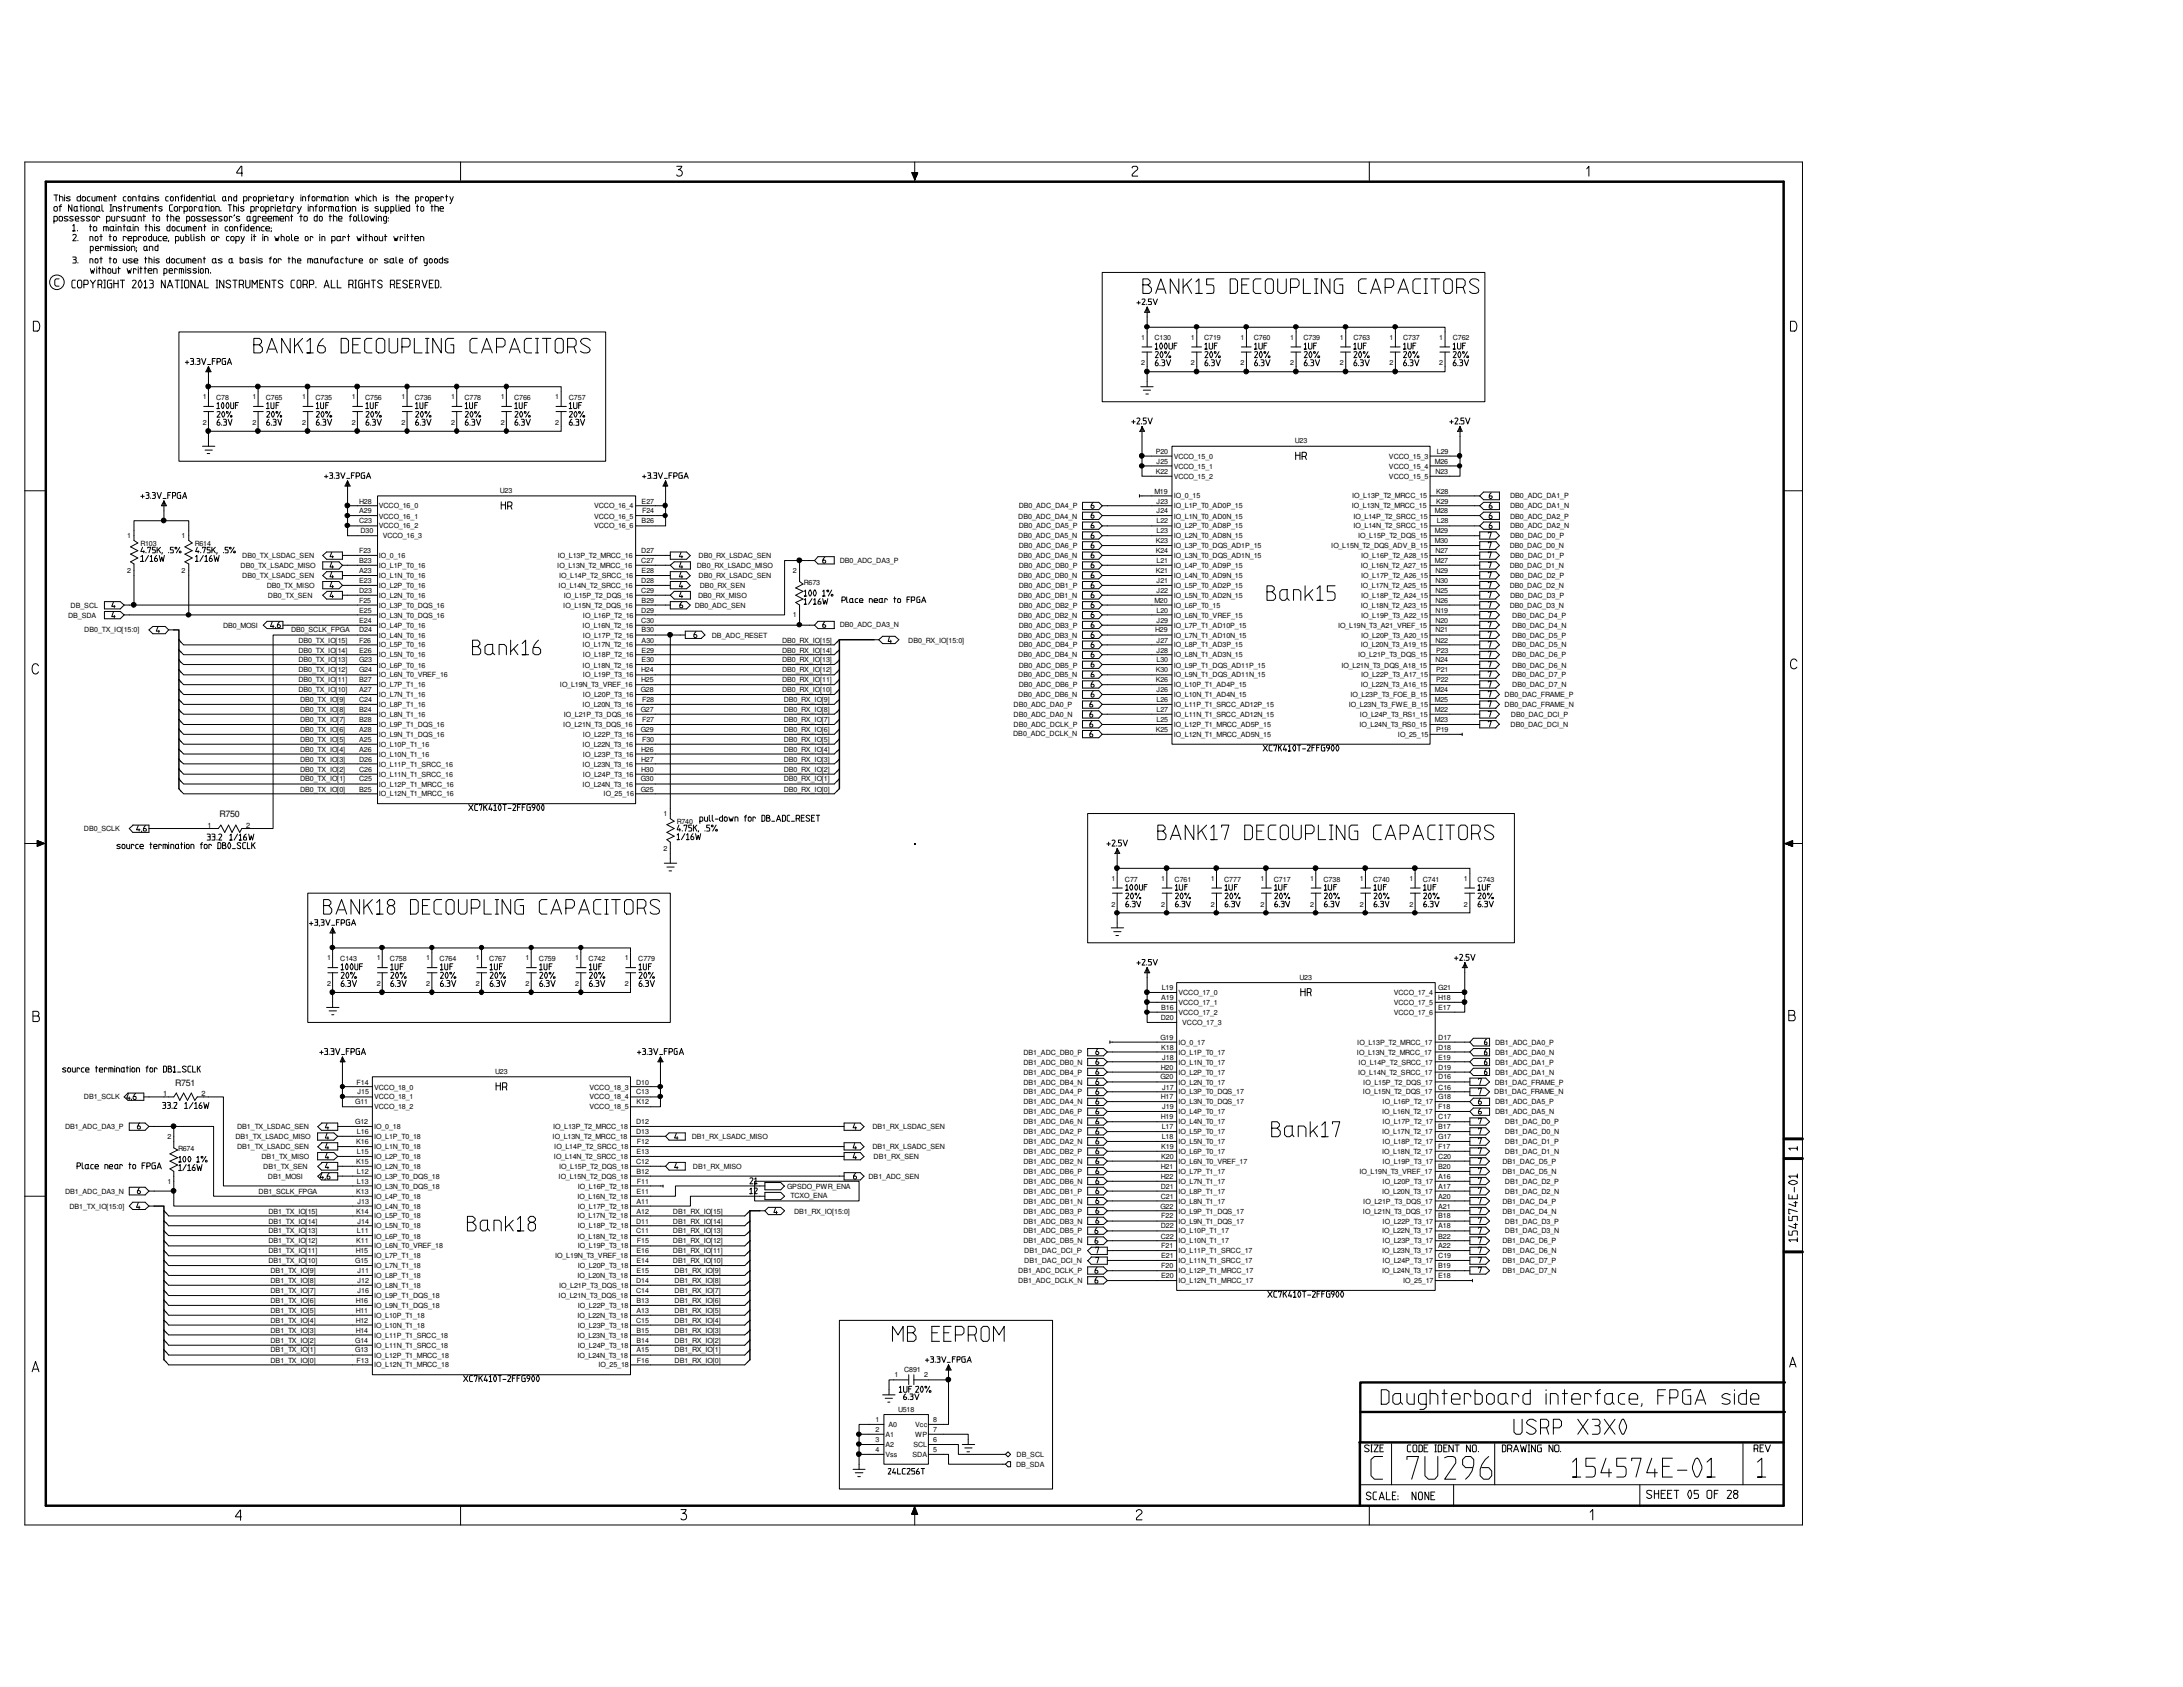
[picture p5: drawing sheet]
<svg xmlns="http://www.w3.org/2000/svg" width="279mm" height="216mm" viewBox="0 0 279 216" stroke-linecap="round" stroke-linejoin="round" font-family="sans-serif">
<defs><g id="words">
<g font-size="1.1">
<text x="28.1" y="104.6">R750</text>
<text x="22.4" y="139">R751</text>
</g>
<g font-size=".9">
<text x="146.1" y="46.8">2</text>
<text x="146.1" y="43.5">1</text>
<text x="147.8" y="43.5">C130</text>
<text x="152.4" y="43.5">1</text>
<text x="152.4" y="46.8">2</text>
<text x="154.1" y="43.5">C719</text>
<text x="158.8" y="46.8">2</text>
<text x="158.8" y="43.5">1</text>
<text x="160.5" y="43.5">C760</text>
<text x="165.1" y="46.8">2</text>
<text x="165.1" y="43.5">1</text>
<text x="166.8" y="43.5">C739</text>
<text x="171.5" y="46.8">2</text>
<text x="171.5" y="43.5">1</text>
<text x="173.2" y="43.5">C763</text>
<text x="177.8" y="46.8">2</text>
<text x="177.8" y="43.5">1</text>
<text x="179.6" y="43.5">C737</text>
<text x="184.2" y="46.8">2</text>
<text x="184.2" y="43.5">1</text>
<text x="185.9" y="43.5">C762</text>
<text x="26" y="51.1">1</text>
<text x="27.7" y="51.1">C78</text>
<text x="32.3" y="51.1">1</text>
<text x="34" y="51.1">C765</text>
<text x="38.7" y="51.1">1</text>
<text x="40.4" y="51.1">C735</text>
<text x="45" y="51.1">1</text>
<text x="46.7" y="51.1">C756</text>
<text x="51.4" y="51.1">1</text>
<text x="53.1" y="51.1">C736</text>
<text x="57.7" y="51.1">1</text>
<text x="59.4" y="51.1">C778</text>
<text x="64.1" y="51.1">1</text>
<text x="65.8" y="51.1">C766</text>
<text x="71.1" y="51.1">1</text>
<text x="72.8" y="51.1">C757</text>
<text x="26" y="54.4">2</text>
<text x="32.3" y="54.4">2</text>
<text x="38.7" y="54.4">2</text>
<text x="45" y="54.4">2</text>
<text x="51.4" y="54.4">2</text>
<text x="57.7" y="54.4">2</text>
<text x="64.1" y="54.4">2</text>
<text x="71.1" y="54.4">2</text>
<text x="147.9" y="58.1">P20</text>
<text x="148" y="59.4">J25</text>
<text x="150.2" y="58.7">VCCO_15_0</text>
<text x="165.7" y="56.7">U23</text>
<text x="177.8" y="58.7">VCCO_15_3</text>
<text x="183.6" y="59.4">M26</text>
<text x="183.9" y="58.1">L29</text>
<text x="46" y="64.5">H28</text>
<text x="46" y="65.7">A29</text>
<text x="48.5" y="65.1">VCCO_16_0</text>
<text x="64" y="63.1">U23</text>
<text x="76" y="65.1">VCCO_16_4</text>
<text x="82.1" y="64.5">E27</text>
<text x="82.2" y="65.7">F24</text>
<text x="130.4" y="65.1">DB0_ADC_DA4_P</text>
<text x="147.8" y="63.2">M19</text>
<text x="147.9" y="60.6">K22</text>
<text x="148" y="64.5">J23</text>
<text x="148" y="65.7">J24</text>
<text x="150.2" y="60">VCCO_15_1</text>
<text x="150.2" y="61.3">VCCO_15_2</text>
<text x="150.2" y="63.8">IO_0_15</text>
<text x="150.2" y="65.1">IO_L1P_T0_AD0P_15</text>
<text x="173" y="65.1">IO_L13N_T2_MRCC_15</text>
<text x="173.1" y="63.8">IO_L13P_T2_MRCC_15</text>
<text x="177.8" y="60">VCCO_15_4</text>
<text x="177.8" y="61.3">VCCO_15_5</text>
<text x="183.6" y="65.7">M28</text>
<text x="183.7" y="60.6">N23</text>
<text x="183.8" y="63.2">K28</text>
<text x="183.8" y="64.5">K29</text>
<text x="193.3" y="65.1">DB0_ADC_DA1_N</text>
<text x="193.3" y="63.8">DB0_ADC_DA1_P</text>
<text x="16.3" y="68.9">1</text>
<text x="18" y="69.9">R103</text>
<text x="23.2" y="68.9">1</text>
<text x="24.9" y="69.9">R614</text>
<text x="31" y="71.4">DB0_TX_LSDAC_SEN</text>
<text x="46" y="70.8">F23</text>
<text x="46" y="67">C23</text>
<text x="46.1" y="68.2">D30</text>
<text x="48.5" y="71.4">IO_0_16</text>
<text x="48.5" y="67.6">VCCO_16_2</text>
<text x="48.5" y="66.4">VCCO_16_1</text>
<text x="49" y="68.9">VCCO_16_3</text>
<text x="71.4" y="71.4">IO_L13P_T2_MRCC_16</text>
<text x="76" y="67.6">VCCO_16_6</text>
<text x="76" y="66.4">VCCO_16_5</text>
<text x="82.1" y="70.8">D27</text>
<text x="82.1" y="67">B26</text>
<text x="89.4" y="71.4">DB0_RX_LSDAC_SEN</text>
<text x="130.3" y="66.4">DB0_ADC_DA4_N</text>
<text x="130.3" y="68.9">DB0_ADC_DA5_N</text>
<text x="130.3" y="71.4">DB0_ADC_DA6_N</text>
<text x="130.4" y="67.6">DB0_ADC_DA5_P</text>
<text x="130.4" y="70.1">DB0_ADC_DA6_P</text>
<text x="147.9" y="69.5">K23</text>
<text x="147.9" y="70.8">K24</text>
<text x="148" y="67">L22</text>
<text x="148" y="68.2">L23</text>
<text x="150.2" y="67.6">IO_L2P_T0_AD8P_15</text>
<text x="150.2" y="70.1">IO_L3P_T0_DQS_AD1P_15</text>
<text x="150.2" y="66.4">IO_L1N_T0_AD0N_15</text>
<text x="150.2" y="68.9">IO_L2N_T0_AD8N_15</text>
<text x="150.2" y="71.4">IO_L3N_T0_DQS_AD1N_15</text>
<text x="170.4" y="70.1">IO_L15N_T2_DQS_ADV_B_15</text>
<text x="173.2" y="67.6">IO_L14N_T2_SRCC_15</text>
<text x="173.2" y="66.4">IO_L14P_T2_SRCC_15</text>
<text x="173.8" y="68.9">IO_L15P_T2_DQS_15</text>
<text x="174.2" y="71.4">IO_L16P_T2_A28_15</text>
<text x="183.6" y="68.2">M29</text>
<text x="183.6" y="69.5">M30</text>
<text x="183.7" y="70.8">N27</text>
<text x="183.9" y="67">L28</text>
<text x="193.2" y="70.1">DB0_DAC_D0_N</text>
<text x="193.3" y="66.4">DB0_ADC_DA2_P</text>
<text x="193.3" y="67.6">DB0_ADC_DA2_N</text>
<text x="193.3" y="68.9">DB0_DAC_D0_P</text>
<text x="193.3" y="71.4">DB0_DAC_D1_P</text>
<text x="9" y="77.8">DB_SCL</text>
<text x="16.3" y="73.3">2</text>
<text x="23.2" y="73.3">2</text>
<text x="30.8" y="72.7">DB0_TX_LSADC_MISO</text>
<text x="31" y="74">DB0_TX_LSADC_SEN</text>
<text x="34.1" y="75.2">DB0_TX_MISO</text>
<text x="34.3" y="76.5">DB0_TX_SEN</text>
<text x="46" y="77.2">F25</text>
<text x="46" y="74.6">E23</text>
<text x="46" y="75.9">D23</text>
<text x="46" y="72.1">B23</text>
<text x="46" y="73.3">A23</text>
<text x="48.5" y="76.5">IO_L2N_T0_16</text>
<text x="48.5" y="74">IO_L1N_T0_16</text>
<text x="48.5" y="77.8">IO_L3P_T0_DQS_16</text>
<text x="48.5" y="75.2">IO_L2P_T0_16</text>
<text x="48.5" y="72.7">IO_L1P_T0_16</text>
<text x="71.3" y="72.7">IO_L13N_T2_MRCC_16</text>
<text x="71.5" y="75.2">IO_L14N_T2_SRCC_16</text>
<text x="71.5" y="74">IO_L14P_T2_SRCC_16</text>
<text x="72.1" y="77.8">IO_L15N_T2_DQS_16</text>
<text x="72.2" y="76.5">IO_L15P_T2_DQS_16</text>
<text x="82.1" y="75.9">C29</text>
<text x="82.1" y="74.6">D28</text>
<text x="82.1" y="72.1">C27</text>
<text x="82.1" y="77.2">B29</text>
<text x="82.1" y="73.3">E28</text>
<text x="88.9" y="77.8">DB0_ADC_SEN</text>
<text x="89.2" y="72.7">DB0_RX_LSADC_MISO</text>
<text x="89.4" y="76.5">DB0_RX_MISO</text>
<text x="89.4" y="74">DB0_RX_LSADC_SEN</text>
<text x="89.6" y="75.2">DB0_RX_SEN</text>
<text x="101.5" y="73.3">2</text>
<text x="102.9" y="74.9">R673</text>
<text x="107.5" y="72">DB0_ADC_DA3_P</text>
<text x="130.3" y="76.5">DB0_ADC_DB1_N</text>
<text x="130.3" y="74">DB0_ADC_DB0_N</text>
<text x="130.4" y="77.8">DB0_ADC_DB2_P</text>
<text x="130.4" y="75.2">DB0_ADC_DB1_P</text>
<text x="130.4" y="72.7">DB0_ADC_DB0_P</text>
<text x="147.8" y="77.2">M20</text>
<text x="147.9" y="73.3">K21</text>
<text x="148" y="74.6">J21</text>
<text x="148" y="75.9">J22</text>
<text x="148" y="72.1">L21</text>
<text x="150.2" y="72.7">IO_L4P_T0_AD9P_15</text>
<text x="150.2" y="75.2">IO_L5P_T0_AD2P_15</text>
<text x="150.2" y="77.8">IO_L6P_T0_15</text>
<text x="150.2" y="74">IO_L4N_T0_AD9N_15</text>
<text x="150.2" y="76.5">IO_L5N_T0_AD2N_15</text>
<text x="174.2" y="72.7">IO_L16N_T2_A27_15</text>
<text x="174.2" y="75.2">IO_L17N_T2_A25_15</text>
<text x="174.2" y="77.8">IO_L18N_T2_A23_15</text>
<text x="174.2" y="74">IO_L17P_T2_A26_15</text>
<text x="174.2" y="76.5">IO_L18P_T2_A24_15</text>
<text x="183.6" y="72.1">M27</text>
<text x="183.7" y="75.9">N25</text>
<text x="183.7" y="77.2">N26</text>
<text x="183.7" y="73.3">N29</text>
<text x="183.7" y="74.6">N30</text>
<text x="193.2" y="72.7">DB0_DAC_D1_N</text>
<text x="193.2" y="75.2">DB0_DAC_D2_N</text>
<text x="193.2" y="77.8">DB0_DAC_D3_N</text>
<text x="193.3" y="74">DB0_DAC_D2_P</text>
<text x="193.3" y="76.5">DB0_DAC_D3_P</text>
<text x="8.7" y="79.1">DB_SDA</text>
<text x="10.8" y="80.9">DB0_TX_IO[15:0]</text>
<text x="28.5" y="80.3">DB0_MOSI</text>
<text x="37.3" y="80.9">DB0_SCLK_FPGA</text>
<text x="38.2" y="83.5">DB0_TX_IO[14]</text>
<text x="38.2" y="82.3">DB0_TX_IO[15]</text>
<text x="46" y="82.3">F26</text>
<text x="46" y="83.5">E26</text>
<text x="46" y="79.7">E24</text>
<text x="46" y="80.9">D24</text>
<text x="46" y="78.4">E25</text>
<text x="48.5" y="81.6">IO_L4N_T0_16</text>
<text x="48.5" y="79.1">IO_L3N_T0_DQS_16</text>
<text x="48.5" y="82.9">IO_L5P_T0_16</text>
<text x="48.5" y="80.3">IO_L4P_T0_16</text>
<text x="74.6" y="82.9">IO_L17N_T2_16</text>
<text x="74.6" y="80.3">IO_L16N_T2_16</text>
<text x="74.6" y="81.6">IO_L17P_T2_16</text>
<text x="74.6" y="79.1">IO_L16P_T2_16</text>
<text x="82.1" y="78.4">D29</text>
<text x="82.1" y="79.7">C30</text>
<text x="82.1" y="83.5">E29</text>
<text x="82.1" y="80.9">B30</text>
<text x="82.1" y="82.3">A30</text>
<text x="91.1" y="81.6">DB_ADC_RESET</text>
<text x="100.1" y="82.3">DB0_RX_IO[15]</text>
<text x="100.1" y="83.5">DB0_RX_IO[14]</text>
<text x="101.5" y="79">1</text>
<text x="107.5" y="80.3">DB0_ADC_DA3_N</text>
<text x="116.3" y="82.3">DB0_RX_IO[15:0]</text>
<text x="130.3" y="81.6">DB0_ADC_DB3_N</text>
<text x="130.3" y="79.1">DB0_ADC_DB2_N</text>
<text x="130.4" y="80.3">DB0_ADC_DB3_P</text>
<text x="130.4" y="82.9">DB0_ADC_DB4_P</text>
<text x="147.9" y="80.9">H29</text>
<text x="148" y="82.3">J27</text>
<text x="148" y="83.5">J28</text>
<text x="148" y="79.7">J29</text>
<text x="148" y="78.4">L20</text>
<text x="150.2" y="79.1">IO_L6N_T0_VREF_15</text>
<text x="150.2" y="81.6">IO_L7N_T1_AD10N_15</text>
<text x="150.2" y="80.3">IO_L7P_T1_AD10P_15</text>
<text x="150.2" y="82.9">IO_L8P_T1_AD3P_15</text>
<text x="171.3" y="80.3">IO_L19N_T3_A21_VREF_15</text>
<text x="174.2" y="82.9">IO_L20N_T3_A19_15</text>
<text x="174.2" y="79.1">IO_L19P_T3_A22_15</text>
<text x="174.2" y="81.6">IO_L20P_T3_A20_15</text>
<text x="183.7" y="80.9">N21</text>
<text x="183.7" y="82.3">N22</text>
<text x="183.7" y="78.4">N19</text>
<text x="183.7" y="79.7">N20</text>
<text x="183.8" y="83.5">P23</text>
<text x="193.6" y="79.1">DB0_DAC_D4_P</text>
<text x="193.6" y="80.3">DB0_DAC_D4_N</text>
<text x="193.6" y="81.6">DB0_DAC_D5_P</text>
<text x="193.6" y="82.9">DB0_DAC_D5_N</text>
<text x="38.2" y="88.6">DB0_TX_IO[10]</text>
<text x="38.2" y="87.3">DB0_TX_IO[11]</text>
<text x="38.2" y="86">DB0_TX_IO[12]</text>
<text x="38.2" y="84.8">DB0_TX_IO[13]</text>
<text x="38.4" y="89.9">DB0_TX_IO[9]</text>
<text x="46" y="89.9">C24</text>
<text x="46" y="87.3">B27</text>
<text x="46" y="88.6">A27</text>
<text x="46" y="84.8">G23</text>
<text x="46" y="86">G24</text>
<text x="48.5" y="89.2">IO_L7N_T1_16</text>
<text x="48.5" y="86.7">IO_L6N_T0_VREF_16</text>
<text x="48.5" y="84.1">IO_L5N_T0_16</text>
<text x="48.5" y="88">IO_L7P_T1_16</text>
<text x="48.5" y="85.4">IO_L6P_T0_16</text>
<text x="71.7" y="88">IO_L19N_T3_VREF_16</text>
<text x="74.6" y="85.4">IO_L18N_T2_16</text>
<text x="74.6" y="89.2">IO_L20P_T3_16</text>
<text x="74.6" y="86.7">IO_L19P_T3_16</text>
<text x="74.6" y="84.1">IO_L18P_T2_16</text>
<text x="82" y="88.6">G28</text>
<text x="82.1" y="86">H24</text>
<text x="82.1" y="87.3">H25</text>
<text x="82.1" y="84.8">E30</text>
<text x="82.2" y="89.9">F28</text>
<text x="100.1" y="84.8">DB0_RX_IO[13]</text>
<text x="100.1" y="86">DB0_RX_IO[12]</text>
<text x="100.1" y="87.3">DB0_RX_IO[11]</text>
<text x="100.1" y="88.6">DB0_RX_IO[10]</text>
<text x="100.3" y="89.9">DB0_RX_IO[9]</text>
<text x="130.3" y="84.1">DB0_ADC_DB4_N</text>
<text x="130.3" y="86.7">DB0_ADC_DB5_N</text>
<text x="130.3" y="89.2">DB0_ADC_DB6_N</text>
<text x="130.4" y="85.4">DB0_ADC_DB5_P</text>
<text x="130.4" y="88">DB0_ADC_DB6_P</text>
<text x="147.9" y="87.3">K26</text>
<text x="147.9" y="86">K30</text>
<text x="148" y="88.6">J26</text>
<text x="148" y="84.8">L30</text>
<text x="148" y="89.9">L26</text>
<text x="150.2" y="84.1">IO_L8N_T1_AD3N_15</text>
<text x="150.2" y="86.7">IO_L9N_T1_DQS_AD11N_15</text>
<text x="150.2" y="89.2">IO_L10N_T1_AD4N_15</text>
<text x="150.2" y="85.4">IO_L9P_T1_DQS_AD11P_15</text>
<text x="150.2" y="88">IO_L10P_T1_AD4P_15</text>
<text x="171.7" y="85.4">IO_L21N_T3_DQS_A18_15</text>
<text x="172.8" y="89.2">IO_L23P_T3_FOE_B_15</text>
<text x="173.8" y="84.1">IO_L21P_T3_DQS_15</text>
<text x="174.2" y="88">IO_L22N_T3_A16_15</text>
<text x="174.2" y="86.7">IO_L22P_T3_A17_15</text>
<text x="183.6" y="88.6">M24</text>
<text x="183.6" y="89.9">M25</text>
<text x="183.7" y="84.8">N24</text>
<text x="183.8" y="86">P21</text>
<text x="183.8" y="87.3">P22</text>
<text x="192.6" y="89.2">DB0_DAC_FRAME_P</text>
<text x="193.6" y="84.1">DB0_DAC_D6_P</text>
<text x="193.6" y="85.4">DB0_DAC_D6_N</text>
<text x="193.6" y="86.7">DB0_DAC_D7_P</text>
<text x="193.6" y="88">DB0_DAC_D7_N</text>
<text x="38.4" y="95">DB0_TX_IO[5]</text>
<text x="38.4" y="93.7">DB0_TX_IO[6]</text>
<text x="38.4" y="92.4">DB0_TX_IO[7]</text>
<text x="38.4" y="91.1">DB0_TX_IO[8]</text>
<text x="46" y="95">A25</text>
<text x="46" y="92.4">B28</text>
<text x="46" y="93.7">A28</text>
<text x="46" y="91.1">B24</text>
<text x="48.5" y="94.3">IO_L9N_T1_DQS_16</text>
<text x="48.5" y="91.8">IO_L8N_T1_16</text>
<text x="48.5" y="95.6">IO_L10P_T1_16</text>
<text x="48.5" y="93">IO_L9P_T1_DQS_16</text>
<text x="48.5" y="90.5">IO_L8P_T1_16</text>
<text x="72.1" y="93">IO_L21N_T3_DQS_16</text>
<text x="72.2" y="91.8">IO_L21P_T3_DQS_16</text>
<text x="74.6" y="95.6">IO_L22N_T3_16</text>
<text x="74.6" y="90.5">IO_L20N_T3_16</text>
<text x="74.6" y="94.3">IO_L22P_T3_16</text>
<text x="82" y="93.7">G29</text>
<text x="82" y="91.1">G27</text>
<text x="82.2" y="95">F30</text>
<text x="82.2" y="92.4">F27</text>
<text x="100.3" y="91.1">DB0_RX_IO[8]</text>
<text x="100.3" y="92.4">DB0_RX_IO[7]</text>
<text x="100.3" y="93.7">DB0_RX_IO[6]</text>
<text x="100.3" y="95">DB0_RX_IO[5]</text>
<text x="129.7" y="94.3">DB0_ADC_DCLK_N</text>
<text x="129.7" y="93">DB0_ADC_DCLK_P</text>
<text x="129.7" y="91.8">DB0_ADC_DA0_N</text>
<text x="129.7" y="90.5">DB0_ADC_DA0_P</text>
<text x="147.9" y="93.7">K25</text>
<text x="148" y="92.4">L25</text>
<text x="148" y="91.1">L27</text>
<text x="150.2" y="91.8">IO_L11N_T1_SRCC_AD12N_15</text>
<text x="150.2" y="94.3">IO_L12N_T1_MRCC_AD5N_15</text>
<text x="150.2" y="90.5">IO_L11P_T1_SRCC_AD12P_15</text>
<text x="150.2" y="93">IO_L12P_T1_MRCC_AD5P_15</text>
<text x="172.6" y="90.5">IO_L23N_T3_FWE_B_15</text>
<text x="174" y="93">IO_L24N_T3_RS0_15</text>
<text x="174" y="91.8">IO_L24P_T3_RS1_15</text>
<text x="178.9" y="94.3">IO_25_15</text>
<text x="183.6" y="91.1">M22</text>
<text x="183.6" y="92.4">M23</text>
<text x="183.8" y="93.7">P19</text>
<text x="192.6" y="90.5">DB0_DAC_FRAME_N</text>
<text x="193.3" y="93">DB0_DAC_DCI_N</text>
<text x="193.4" y="91.8">DB0_DAC_DCI_P</text>
<text x="38.4" y="101.3">DB0_TX_IO[0]</text>
<text x="38.4" y="100">DB0_TX_IO[1]</text>
<text x="38.4" y="98.7">DB0_TX_IO[2]</text>
<text x="38.4" y="97.5">DB0_TX_IO[3]</text>
<text x="38.4" y="96.2">DB0_TX_IO[4]</text>
<text x="46" y="96.2">A26</text>
<text x="46" y="97.5">D26</text>
<text x="46" y="98.7">C26</text>
<text x="46" y="100">C25</text>
<text x="46" y="101.3">B25</text>
<text x="48.5" y="101.9">IO_L12N_T1_MRCC_16</text>
<text x="48.5" y="99.4">IO_L11N_T1_SRCC_16</text>
<text x="48.5" y="96.8">IO_L10N_T1_16</text>
<text x="48.5" y="100.7">IO_L12P_T1_MRCC_16</text>
<text x="48.5" y="98.1">IO_L11P_T1_SRCC_16</text>
<text x="74.6" y="100.7">IO_L24N_T3_16</text>
<text x="74.6" y="98.1">IO_L23N_T3_16</text>
<text x="74.6" y="99.4">IO_L24P_T3_16</text>
<text x="74.6" y="96.8">IO_L23P_T3_16</text>
<text x="77.2" y="101.9">IO_25_16</text>
<text x="82" y="101.3">G25</text>
<text x="82" y="100">G30</text>
<text x="82.1" y="98.7">H30</text>
<text x="82.1" y="96.2">H26</text>
<text x="82.1" y="97.5">H27</text>
<text x="100.3" y="96.2">DB0_RX_IO[4]</text>
<text x="100.3" y="97.5">DB0_RX_IO[3]</text>
<text x="100.3" y="98.7">DB0_RX_IO[2]</text>
<text x="100.3" y="100">DB0_RX_IO[1]</text>
<text x="100.3" y="101.3">DB0_RX_IO[0]</text>
<text x="10.7" y="106.4">DB0_SCLK</text>
<text x="26.6" y="105.9">1</text>
<text x="31.5" y="105.9">2</text>
<text x="84.9" y="104.4">1</text>
<text x="86.6" y="105.5">R740</text>
<text x="84.9" y="108.9">2</text>
<text x="142.3" y="112.7">1</text>
<text x="144" y="112.8">C77</text>
<text x="148.6" y="112.7">1</text>
<text x="150.3" y="112.8">C761</text>
<text x="155" y="112.7">1</text>
<text x="156.7" y="112.8">C777</text>
<text x="161.3" y="112.7">1</text>
<text x="163" y="112.8">C717</text>
<text x="167.7" y="112.7">1</text>
<text x="169.4" y="112.8">C738</text>
<text x="174" y="112.7">1</text>
<text x="175.7" y="112.8">C740</text>
<text x="180.4" y="112.7">1</text>
<text x="182.1" y="112.8">C741</text>
<text x="187.4" y="112.7">1</text>
<text x="189.1" y="112.8">C743</text>
<text x="142.3" y="116.1">2</text>
<text x="148.6" y="116.1">2</text>
<text x="155" y="116.1">2</text>
<text x="161.3" y="116.1">2</text>
<text x="167.7" y="116.1">2</text>
<text x="174" y="116.1">2</text>
<text x="180.4" y="116.1">2</text>
<text x="187.4" y="116.1">2</text>
<text x="41.9" y="122.9">1</text>
<text x="43.6" y="123">C143</text>
<text x="48.2" y="122.9">1</text>
<text x="49.9" y="123">C758</text>
<text x="54.6" y="122.9">1</text>
<text x="56.3" y="123">C764</text>
<text x="60.9" y="122.9">1</text>
<text x="62.6" y="123">C767</text>
<text x="67.3" y="122.9">1</text>
<text x="69" y="123">C759</text>
<text x="73.6" y="122.9">1</text>
<text x="75.3" y="123">C742</text>
<text x="80" y="122.9">1</text>
<text x="81.7" y="123">C779</text>
<text x="166.3" y="125.4">U23</text>
<text x="41.9" y="126.2">2</text>
<text x="48.2" y="126.2">2</text>
<text x="54.6" y="126.2">2</text>
<text x="60.9" y="126.2">2</text>
<text x="67.3" y="126.2">2</text>
<text x="73.6" y="126.2">2</text>
<text x="80" y="126.2">2</text>
<text x="148.6" y="130.5">D20</text>
<text x="148.6" y="128">A19</text>
<text x="148.6" y="129.3">B16</text>
<text x="148.7" y="126.7">L19</text>
<text x="150.8" y="127.3">VCCO_17_0</text>
<text x="150.8" y="128.6">VCCO_17_1</text>
<text x="150.8" y="129.9">VCCO_17_2</text>
<text x="151.3" y="131.2">VCCO_17_3</text>
<text x="178.4" y="127.3">VCCO_17_4</text>
<text x="178.4" y="128.6">VCCO_17_5</text>
<text x="178.4" y="129.9">VCCO_17_6</text>
<text x="184.1" y="126.7">G21</text>
<text x="184.1" y="128">H18</text>
<text x="184.1" y="129.3">E17</text>
<text x="63.4" y="137.4">U23</text>
<text x="131" y="137.5">DB1_ADC_DB4_P</text>
<text x="131" y="135">DB1_ADC_DB0_P</text>
<text x="131" y="136.3">DB1_ADC_DB0_N</text>
<text x="148.5" y="133.1">G19</text>
<text x="148.6" y="136.9">H20</text>
<text x="148.6" y="134.4">K18</text>
<text x="148.7" y="135.6">J18</text>
<text x="150.8" y="133.7">IO_0_17</text>
<text x="150.8" y="135">IO_L1P_T0_17</text>
<text x="150.8" y="137.5">IO_L2P_T0_17</text>
<text x="150.8" y="136.3">IO_L1N_T0_17</text>
<text x="173.7" y="135">IO_L13N_T2_MRCC_17</text>
<text x="173.7" y="133.7">IO_L13P_T2_MRCC_17</text>
<text x="173.8" y="137.5">IO_L14N_T2_SRCC_17</text>
<text x="173.9" y="136.3">IO_L14P_T2_SRCC_17</text>
<text x="184.1" y="136.9">D19</text>
<text x="184.1" y="135.6">E19</text>
<text x="184.1" y="134.4">D18</text>
<text x="184.1" y="133.1">D17</text>
<text x="191.4" y="136.3">DB1_ADC_DA1_P</text>
<text x="191.4" y="137.5">DB1_ADC_DA1_N</text>
<text x="191.4" y="133.7">DB1_ADC_DA0_P</text>
<text x="191.4" y="135">DB1_ADC_DA0_N</text>
<text x="10.7" y="140.7">DB1_SCLK</text>
<text x="20.9" y="140.2">1</text>
<text x="25.8" y="140.2">2</text>
<text x="45.5" y="143.9">G12</text>
<text x="45.5" y="141.3">G11</text>
<text x="45.6" y="138.8">F14</text>
<text x="45.7" y="140.1">J15</text>
<text x="47.9" y="142">VCCO_18_2</text>
<text x="47.9" y="140.7">VCCO_18_1</text>
<text x="47.9" y="139.5">VCCO_18_0</text>
<text x="75.4" y="142">VCCO_18_5</text>
<text x="75.4" y="140.7">VCCO_18_4</text>
<text x="75.4" y="139.5">VCCO_18_3</text>
<text x="81.4" y="143.9">D12</text>
<text x="81.4" y="140.1">C13</text>
<text x="81.4" y="138.8">D10</text>
<text x="81.5" y="141.3">K12</text>
<text x="131" y="142.6">DB1_ADC_DA6_P</text>
<text x="131" y="143.9">DB1_ADC_DA6_N</text>
<text x="131" y="138.8">DB1_ADC_DB4_N</text>
<text x="131" y="140.1">DB1_ADC_DA4_P</text>
<text x="131" y="141.3">DB1_ADC_DA4_N</text>
<text x="148.5" y="138.1">G20</text>
<text x="148.6" y="143.2">H19</text>
<text x="148.6" y="140.7">H17</text>
<text x="148.7" y="142">J19</text>
<text x="148.7" y="139.5">J17</text>
<text x="150.8" y="140.1">IO_L3P_T0_DQS_17</text>
<text x="150.8" y="142.6">IO_L4P_T0_17</text>
<text x="150.8" y="138.8">IO_L2N_T0_17</text>
<text x="150.8" y="141.3">IO_L3N_T0_DQS_17</text>
<text x="150.8" y="143.9">IO_L4N_T0_17</text>
<text x="174.4" y="140.1">IO_L15N_T2_DQS_17</text>
<text x="174.5" y="138.8">IO_L15P_T2_DQS_17</text>
<text x="176.9" y="142.6">IO_L16N_T2_17</text>
<text x="177" y="141.3">IO_L16P_T2_17</text>
<text x="177" y="143.9">IO_L17P_T2_17</text>
<text x="184.1" y="143.2">C17</text>
<text x="184.1" y="140.7">G18</text>
<text x="184.1" y="142">F18</text>
<text x="184.1" y="138.1">D16</text>
<text x="184.1" y="139.5">C16</text>
<text x="191.3" y="140.1">DB1_DAC_FRAME_N</text>
<text x="191.3" y="138.8">DB1_DAC_FRAME_P</text>
<text x="191.4" y="141.3">DB1_ADC_DA5_P</text>
<text x="191.4" y="142.6">DB1_ADC_DA5_N</text>
<text x="192.6" y="143.9">DB1_DAC_D0_P</text>
<text x="8.3" y="144.5">DB1_ADC_DA3_P</text>
<text x="21.4" y="145.8">2</text>
<text x="22.8" y="147.3">R674</text>
<text x="30.1" y="145.8">DB1_TX_LSADC_MISO</text>
<text x="30.4" y="144.5">DB1_TX_LSDAC_SEN</text>
<text x="30.4" y="147.1">DB1_TX_LSADC_SEN</text>
<text x="33.5" y="148.3">DB1_TX_MISO</text>
<text x="33.7" y="149.6">DB1_TX_SEN</text>
<text x="45.6" y="146.4">K16</text>
<text x="45.6" y="149">K15</text>
<text x="45.7" y="145.1">L16</text>
<text x="45.7" y="147.7">L15</text>
<text x="47.9" y="149.6">IO_L2N_T0_18</text>
<text x="47.9" y="147.1">IO_L1N_T0_18</text>
<text x="47.9" y="148.3">IO_L2P_T0_18</text>
<text x="47.9" y="145.8">IO_L1P_T0_18</text>
<text x="47.9" y="144.5">IO_0_18</text>
<text x="70.7" y="145.8">IO_L13N_T2_MRCC_18</text>
<text x="70.8" y="144.5">IO_L13P_T2_MRCC_18</text>
<text x="70.9" y="148.3">IO_L14N_T2_SRCC_18</text>
<text x="70.9" y="147.1">IO_L14P_T2_SRCC_18</text>
<text x="71.5" y="149.6">IO_L15P_T2_DQS_18</text>
<text x="81.4" y="145.1">D13</text>
<text x="81.4" y="149">C12</text>
<text x="81.5" y="147.7">E13</text>
<text x="81.5" y="146.4">F12</text>
<text x="88.5" y="145.8">DB1_RX_LSADC_MISO</text>
<text x="88.7" y="149.6">DB1_RX_MISO</text>
<text x="111.7" y="147.1">DB1_RX_LSADC_SEN</text>
<text x="111.7" y="144.5">DB1_RX_LSDAC_SEN</text>
<text x="111.8" y="148.3">DB1_RX_SEN</text>
<text x="131" y="147.7">DB1_ADC_DB2_P</text>
<text x="131" y="149">DB1_ADC_DB2_N</text>
<text x="131" y="145.1">DB1_ADC_DA2_P</text>
<text x="131" y="146.4">DB1_ADC_DA2_N</text>
<text x="148.6" y="149.6">H21</text>
<text x="148.6" y="147.1">K19</text>
<text x="148.6" y="148.3">K20</text>
<text x="148.7" y="144.5">L17</text>
<text x="148.7" y="145.8">L18</text>
<text x="150.8" y="145.1">IO_L5P_T0_17</text>
<text x="150.8" y="147.7">IO_L6P_T0_17</text>
<text x="150.8" y="146.4">IO_L5N_T0_17</text>
<text x="150.8" y="149">IO_L6N_T0_VREF_17</text>
<text x="176.9" y="145.1">IO_L17N_T2_17</text>
<text x="176.9" y="147.7">IO_L18N_T2_17</text>
<text x="177" y="146.4">IO_L18P_T2_17</text>
<text x="177" y="149">IO_L19P_T3_17</text>
<text x="184.1" y="148.3">C20</text>
<text x="184.1" y="149.6">B20</text>
<text x="184.1" y="145.8">G17</text>
<text x="184.1" y="147.1">F17</text>
<text x="184.1" y="144.5">B17</text>
<text x="192.3" y="149">DB1_DAC_D5_P</text>
<text x="192.6" y="145.1">DB1_DAC_D0_N</text>
<text x="192.6" y="146.4">DB1_DAC_D1_P</text>
<text x="192.6" y="147.7">DB1_DAC_D1_N</text>
<text x="8.3" y="152.8">DB1_ADC_DA3_N</text>
<text x="8.9" y="154.7">DB1_TX_IO[15:0]</text>
<text x="21.4" y="151.5">1</text>
<text x="33.1" y="152.8">DB1_SCLK_FPGA</text>
<text x="34.3" y="150.8">DB1_MOSI</text>
<text x="34.3" y="155.3">DB1_TX_IO[15]</text>
<text x="45.6" y="152.8">K13</text>
<text x="45.6" y="155.3">K14</text>
<text x="45.7" y="151.5">L13</text>
<text x="45.7" y="150.2">L12</text>
<text x="45.7" y="154">J13</text>
<text x="47.9" y="154.7">IO_L4N_T0_18</text>
<text x="47.9" y="152.2">IO_L3N_T0_DQS_18</text>
<text x="47.9" y="155.9">IO_L5P_T0_18</text>
<text x="47.9" y="153.4">IO_L4P_T0_18</text>
<text x="47.9" y="150.8">IO_L3P_T0_DQS_18</text>
<text x="71.5" y="150.8">IO_L15N_T2_DQS_18</text>
<text x="73.9" y="155.9">IO_L17N_T2_18</text>
<text x="73.9" y="153.4">IO_L16N_T2_18</text>
<text x="74" y="154.7">IO_L17P_T2_18</text>
<text x="74" y="152.2">IO_L16P_T2_18</text>
<text x="81.5" y="150.2">B12</text>
<text x="81.5" y="152.8">E11</text>
<text x="81.5" y="155.3">A12</text>
<text x="81.5" y="154">A11</text>
<text x="81.5" y="151.5">F11</text>
<text x="86.1" y="155.3">DB1_RX_IO[15]</text>
<text x="100.7" y="152.1">GPSDO_PWR_ENA</text>
<text x="101.2" y="153.4">TCXO_ENA</text>
<text x="101.6" y="155.3">DB1_RX_IO[15:0]</text>
<text x="111.2" y="150.8">DB1_ADC_SEN</text>
<text x="131" y="155.3">DB1_ADC_DB3_P</text>
<text x="131" y="152.8">DB1_ADC_DB1_P</text>
<text x="131" y="154">DB1_ADC_DB1_N</text>
<text x="131" y="150.2">DB1_ADC_DB6_P</text>
<text x="131" y="151.5">DB1_ADC_DB6_N</text>
<text x="148.5" y="154.7">G22</text>
<text x="148.6" y="152.2">D21</text>
<text x="148.6" y="153.4">C21</text>
<text x="148.6" y="150.8">H22</text>
<text x="148.6" y="155.9">F22</text>
<text x="150.8" y="150.2">IO_L7P_T1_17</text>
<text x="150.8" y="152.8">IO_L8P_T1_17</text>
<text x="150.8" y="155.3">IO_L9P_T1_DQS_17</text>
<text x="150.8" y="151.5">IO_L7N_T1_17</text>
<text x="150.8" y="154">IO_L8N_T1_17</text>
<text x="174" y="150.2">IO_L19N_T3_VREF_17</text>
<text x="174.4" y="155.3">IO_L21N_T3_DQS_17</text>
<text x="174.5" y="154">IO_L21P_T3_DQS_17</text>
<text x="176.9" y="152.8">IO_L20N_T3_17</text>
<text x="177" y="151.5">IO_L20P_T3_17</text>
<text x="184.1" y="155.9">B18</text>
<text x="184.1" y="153.4">A20</text>
<text x="184.1" y="154.7">A21</text>
<text x="184.1" y="150.8">A16</text>
<text x="184.1" y="152.2">A17</text>
<text x="192.3" y="154">DB1_DAC_D4_P</text>
<text x="192.3" y="155.3">DB1_DAC_D4_N</text>
<text x="192.3" y="150.2">DB1_DAC_D5_N</text>
<text x="192.6" y="151.5">DB1_DAC_D2_P</text>
<text x="192.6" y="152.8">DB1_DAC_D2_N</text>
<text x="34.3" y="161.7">DB1_TX_IO[10]</text>
<text x="34.3" y="160.4">DB1_TX_IO[11]</text>
<text x="34.3" y="159.1">DB1_TX_IO[12]</text>
<text x="34.3" y="157.9">DB1_TX_IO[13]</text>
<text x="34.3" y="156.6">DB1_TX_IO[14]</text>
<text x="45.5" y="161.7">G15</text>
<text x="45.5" y="160.4">H15</text>
<text x="45.6" y="159.1">K11</text>
<text x="45.7" y="157.9">L11</text>
<text x="45.7" y="156.6">J14</text>
<text x="47.9" y="159.8">IO_L6N_T0_VREF_18</text>
<text x="47.9" y="157.2">IO_L5N_T0_18</text>
<text x="47.9" y="161">IO_L7P_T1_18</text>
<text x="47.9" y="158.5">IO_L6P_T0_18</text>
<text x="71.1" y="161">IO_L19N_T3_VREF_18</text>
<text x="73.9" y="158.5">IO_L18N_T2_18</text>
<text x="74" y="159.8">IO_L19P_T3_18</text>
<text x="74" y="157.2">IO_L18P_T2_18</text>
<text x="81.4" y="157.9">C11</text>
<text x="81.4" y="156.6">D11</text>
<text x="81.5" y="160.4">E16</text>
<text x="81.5" y="161.7">E14</text>
<text x="81.5" y="159.1">F15</text>
<text x="86.1" y="156.6">DB1_RX_IO[14]</text>
<text x="86.1" y="157.9">DB1_RX_IO[13]</text>
<text x="86.1" y="159.1">DB1_RX_IO[12]</text>
<text x="86.1" y="160.4">DB1_RX_IO[11]</text>
<text x="86.1" y="161.7">DB1_RX_IO[10]</text>
<text x="131" y="156.6">DB1_ADC_DB3_N</text>
<text x="131" y="157.9">DB1_ADC_DB5_P</text>
<text x="131" y="159.1">DB1_ADC_DB5_N</text>
<text x="131.1" y="160.4">DB1_DAC_DCI_P</text>
<text x="131.1" y="161.7">DB1_DAC_DCI_N</text>
<text x="148.6" y="157.2">D22</text>
<text x="148.6" y="158.5">C22</text>
<text x="148.6" y="161">E21</text>
<text x="148.6" y="159.8">F21</text>
<text x="150.8" y="157.9">IO_L10P_T1_17</text>
<text x="150.8" y="160.4">IO_L11P_T1_SRCC_17</text>
<text x="150.8" y="156.6">IO_L9N_T1_DQS_17</text>
<text x="150.8" y="159.1">IO_L10N_T1_17</text>
<text x="150.8" y="161.7">IO_L11N_T1_SRCC_17</text>
<text x="176.9" y="157.9">IO_L22N_T3_17</text>
<text x="176.9" y="160.4">IO_L23N_T3_17</text>
<text x="177" y="156.6">IO_L22P_T3_17</text>
<text x="177" y="159.1">IO_L23P_T3_17</text>
<text x="177" y="161.7">IO_L24P_T3_17</text>
<text x="184.1" y="161">C19</text>
<text x="184.1" y="158.5">B22</text>
<text x="184.1" y="159.8">A22</text>
<text x="184.1" y="157.2">A18</text>
<text x="192.3" y="159.1">DB1_DAC_D6_P</text>
<text x="192.3" y="160.4">DB1_DAC_D6_N</text>
<text x="192.3" y="161.7">DB1_DAC_D7_P</text>
<text x="192.6" y="156.6">DB1_DAC_D3_P</text>
<text x="192.6" y="157.9">DB1_DAC_D3_N</text>
<text x="34.6" y="166.7">DB1_TX_IO[6]</text>
<text x="34.6" y="165.5">DB1_TX_IO[7]</text>
<text x="34.6" y="164.2">DB1_TX_IO[8]</text>
<text x="34.6" y="163">DB1_TX_IO[9]</text>
<text x="45.5" y="166.7">H16</text>
<text x="45.7" y="164.2">J12</text>
<text x="45.7" y="163">J11</text>
<text x="45.7" y="165.5">J16</text>
<text x="47.9" y="167.4">IO_L9N_T1_DQS_18</text>
<text x="47.9" y="164.9">IO_L8N_T1_18</text>
<text x="47.9" y="162.3">IO_L7N_T1_18</text>
<text x="47.9" y="166.1">IO_L9P_T1_DQS_18</text>
<text x="47.9" y="163.6">IO_L8P_T1_18</text>
<text x="71.5" y="166.1">IO_L21N_T3_DQS_18</text>
<text x="71.5" y="164.9">IO_L21P_T3_DQS_18</text>
<text x="73.9" y="163.6">IO_L20N_T3_18</text>
<text x="74" y="167.4">IO_L22P_T3_18</text>
<text x="74" y="162.3">IO_L20P_T3_18</text>
<text x="81.4" y="165.5">C14</text>
<text x="81.4" y="164.2">D14</text>
<text x="81.5" y="163">E15</text>
<text x="81.5" y="166.7">B13</text>
<text x="86.3" y="163">DB1_RX_IO[9]</text>
<text x="86.3" y="164.2">DB1_RX_IO[8]</text>
<text x="86.3" y="165.5">DB1_RX_IO[7]</text>
<text x="86.3" y="166.7">DB1_RX_IO[6]</text>
<text x="130.3" y="162.9">DB1_ADC_DCLK_P</text>
<text x="130.3" y="164.2">DB1_ADC_DCLK_N</text>
<text x="148.6" y="163.6">E20</text>
<text x="148.6" y="162.3">F20</text>
<text x="150.8" y="163">IO_L12P_T1_MRCC_17</text>
<text x="150.8" y="164.2">IO_L12N_T1_MRCC_17</text>
<text x="176.9" y="163">IO_L24N_T3_17</text>
<text x="179.6" y="164.2">IO_25_17</text>
<text x="184.1" y="163.6">E18</text>
<text x="184.1" y="162.3">B19</text>
<text x="192.3" y="163">DB1_DAC_D7_N</text>
<text x="34.6" y="173.1">DB1_TX_IO[1]</text>
<text x="34.6" y="171.8">DB1_TX_IO[2]</text>
<text x="34.6" y="170.6">DB1_TX_IO[3]</text>
<text x="34.6" y="169.3">DB1_TX_IO[4]</text>
<text x="34.6" y="168">DB1_TX_IO[5]</text>
<text x="45.5" y="171.8">G14</text>
<text x="45.5" y="173.1">G13</text>
<text x="45.5" y="170.6">H14</text>
<text x="45.5" y="169.3">H12</text>
<text x="45.5" y="168">H11</text>
<text x="47.9" y="172.5">IO_L11N_T1_SRCC_18</text>
<text x="47.9" y="169.9">IO_L10N_T1_18</text>
<text x="47.9" y="173.7">IO_L12P_T1_MRCC_18</text>
<text x="47.9" y="171.2">IO_L11P_T1_SRCC_18</text>
<text x="47.9" y="168.7">IO_L10P_T1_18</text>
<text x="73.9" y="173.7">IO_L24N_T3_18</text>
<text x="73.9" y="171.2">IO_L23N_T3_18</text>
<text x="73.9" y="168.7">IO_L22N_T3_18</text>
<text x="74" y="172.5">IO_L24P_T3_18</text>
<text x="74" y="169.9">IO_L23P_T3_18</text>
<text x="81.4" y="169.3">C15</text>
<text x="81.5" y="168">A13</text>
<text x="81.5" y="170.6">B15</text>
<text x="81.5" y="173.1">A15</text>
<text x="81.5" y="171.8">B14</text>
<text x="86.3" y="168">DB1_RX_IO[5]</text>
<text x="86.3" y="169.3">DB1_RX_IO[4]</text>
<text x="86.3" y="170.6">DB1_RX_IO[3]</text>
<text x="86.3" y="171.8">DB1_RX_IO[2]</text>
<text x="86.3" y="173.1">DB1_RX_IO[1]</text>
<text x="34.6" y="174.4">DB1_TX_IO[0]</text>
<text x="45.6" y="174.4">F13</text>
<text x="47.9" y="175">IO_L12N_T1_MRCC_18</text>
<text x="76.6" y="175">IO_25_18</text>
<text x="81.5" y="174.4">F16</text>
<text x="86.3" y="174.4">DB1_RX_IO[0]</text>
<text x="114.5" y="176.3">1</text>
<text x="115.7" y="175.6">C891</text>
<text x="118.3" y="176.3">2</text>
<text x="112" y="185.8">4</text>
<text x="112" y="183.3">2</text>
<text x="112" y="182">1</text>
<text x="112" y="184.5">3</text>
<text x="113.3" y="185.2">A2</text>
<text x="113.3" y="183.9">A1</text>
<text x="113.7" y="182.6">A0</text>
<text x="114.9" y="180.6">U518</text>
<text x="116.9" y="185.2">SCL</text>
<text x="117.1" y="183.9">WP</text>
<text x="117.1" y="182.6">Vcc</text>
<text x="119.4" y="182">8</text>
<text x="119.4" y="185.8">5</text>
<text x="119.4" y="184.5">6</text>
<text x="119.4" y="183.3">7</text>
<text x="113.3" y="186.5">Vss</text>
<text x="116.8" y="186.5">SDA</text>
<text x="130.1" y="187.7">DB_SDA</text>
<text x="130.1" y="186.5">DB_SCL</text>
</g>
</g></defs>
<g fill="none" stroke="#000" stroke-width=".13">
<path d="M3.2 20.7h227.5v174.5h-227.5zM6.9 26.5l.2-.1 .2 .1v.4l-.1 .1-.3-.1zM6.9 28.3h.3l.1-.1v-.4l-.1-.1h-.3v.9M6.9 25h.5M7.2 25v.7M7.6 35.7h-.4l-.2 .2v.6l.2 .1h.4M7.6 26.4h.3M7.6 25.2h.3l.2 .1v.4M7.6 25v.7M7.7 27.7h.2l.1 .1v.4l-.1 .1h-.2l-.1-.1v-.4zM7.9 26.2l-.2 .1v.7M8.3 25h.1"/>
<path d="M8.3 25.2v.5M8.7 27.7h-.3l-.2 .1 .1 .2 .4 .1v.1l-.2 .1-.3-.1M9 25.2h-.3l-.2 .1 .4 .2v.2h-.4M9.2 26.2v.8l-.4-.8v.8M9.3 32.9h.4l.1 .2-.2 .1M9.3 28.9l.2-.2v.9h-.2h.3M9.3 30.1l.1-.1 .4 .1v.2l-.5 .5h.5M9.4 27.7h-.3l-.2 .1 .1 .2 .3 .1 .1 .1-.2 .1-.3-.1M9.4 33.2l.4 .1v.3l-.1 .1h-.4M9.6 26.4h.3v.5l-.1 .1-.3-.1v-.4zM9.6 35.9h-.3l-.1 .1v.7l.1 .1h.3M9.6 28h.5v-.2l-.1-.1h-.2l-.2 .1v.4l.2 .1h.3"/>
<path d="M9.9 26.9l.1 .1M9.9 36l.2-.1h.3l.1 .1v.7l-.1 .1h-.3l-.2-.1zM9.9 29.5v.1M10 30.8h.1M10 33.6v.1M10.2 26.4h.3M10.3 25v.7h-.3l-.1-.1v-.3l.1-.1h.3M10.4 26.2v.8M10.5 25.3l.1-.1 .4 .1v.3l-.4 .1-.1-.1zM10.7 36.4h.5l.1-.1v-.3l-.1-.1h-.5v.9M10.7 26.2v.1M10.7 26.4v.6"/>
<path d="M10.8 27.7h-.3l-.1 .1v.2l.3 .1 .1 .1-.2 .1-.2-.1M11.1 26.4l.3 .1v.4l-.1 .1-.3-.1v-.4zM11.5 29h.2M11.5 33.7v-.6h.3l.1 .1v.5M11.5 30.8v-.5h.3l.1 .1v.4M11.5 25.2h-.2l-.1 .1v.3l.1 .1h.2M11.5 27.7h-.3l-.1 .1v.2l.4 .1v.1l-.2 .1-.2-.1M11.6 35.9l.3 .4 .3-.4M11.6 32.1h.2l.1-.1v-.4l-.1-.1h-.2v.9M11.6 34.4l.1 .6 .1-.4 .1 .4 .2-.6M11.6 28.7v.9M11.7 27v-.6h.2l.2 .1v.5"/>
<path d="M11.8 25.2v.4l.1 .1h.3v-.5M11.9 27.7l.3 .1v.4l-.1 .1-.3-.1v-.4zM11.9 36.3v.5M11.9 29.1l.2-.1h.2l.1 .1v.3l-.1 .2h-.2l-.2-.2zM12.2 31.8h.5l-.2-.3h-.2l-.1 .1v.4l.1 .1h.4M12.3 33.1l.2 .1v.4l-.1 .1-.2-.1v-.4zM12.3 30.3l.2 .1v.3l-.1 .1-.2-.1v-.3zM12.3 26.5l.1-.1h.3v.5l-.1 .1h-.2l-.1-.1zM12.4 25.7v-.5h.5l.1 .1v.4M12.4 34.2h.1M12.4 34.4v.6M12.5 36.4h.4l.1-.1v-.3l-.1-.1h-.4v.9"/>
<path d="M12.6 34.4h.3M12.7 25.2v.5M12.7 34.2v.8M12.7 26.9l.1 .1M12.8 27.9l-.1-.2h-.3v.6M12.8 33.1h.3M12.8 30.3h.3M12.9 36.4l.1 .4M12.9 30v.8M12.9 32.9v.8M13 26.2v.7l.3 .1M13.1 34.4h.3l.1 .1v.5"/>
<path d="M13.1 34.2v.8M13.3 31.7l-.2-.2h-.2v.6M13.3 29.6v-.6h.5l.1 .1v.5M13.3 25.4h.4l-.1-.2h-.2l-.1 .1v.3l.1 .1h.3M13.3 36.8h.2M13.3 35.9h.2M13.4 35.9v.9M13.5 32.1v-.6h.5l.1 .1v.5M13.6 29v.6M13.6 28.3h.4l.1-.1v-.4l-.1-.1h-.4v.9M13.8 34.5l.1-.1 .3 .1v.4l-.1 .1-.3-.1zM13.8 31.5v.6"/>
<path d="M14 25.7v-.5h.2l.2 .1v.4M14 33.1h.2M14 30.3h.2M14.1 29.1l.1-.1h.3v.4l-.1 .2h-.2l-.1-.2zM14.1 30v.8M14.1 32.9v.8M14.1 27h.2M14.1 26.2h.2M14.2 26.2v.8M14.3 35.9h-.4l-.1 .1v.7l.1 .1h.4v-.5h-.2M14.3 27.7v.5l.1 .1h.3v-.6M14.3 31.3v.1"/>
<path d="M14.3 31.5v.6M14.4 34.4v.5l.1 .1h.3v-.6M14.5 27v-.6h.3l.1 .1v.5M14.5 30.4l.1-.1 .3 .1v.3l-.1 .1-.3-.1zM14.5 29.4l.1 .2M14.6 35.9v.9M14.6 36.3h.5M14.6 25.2h.3M14.6 33.1l.3 .1v.4l-.1 .1-.3-.1v-.4zM14.7 25v.7M14.8 28.7v.1M14.8 29v.6"/>
<path d="M15 31.6l-.3-.1-.2 .1 .5 .3v.1h-.5M15.1 34.4h.3M15.1 29.6v-.6h.3l.1 .1v.5M15.1 35.9v.9M15.2 34.2v.8M15.3 27.9l-.1-.2h-.2v.6M15.4 35.9h.5M15.6 26.5l-.3-.1-.2 .1 .1 .1 .4 .2v.1l-.2 .1-.3-.1M15.7 35.9v.9M15.7 31.6l-.3-.1-.2 .1 .5 .3v.1h-.5M15.8 33.1v.5l.1 .1h.3v-.6M15.8 29h.3"/>
<path d="M15.8 26.4h.3M15.9 28.7v.9M15.9 26.2v.8M15.9 31.3v.1M15.9 31.5v.6M16 27.7h-.3l-.1 .1v.2l.3 .1 .1 .1-.2 .1-.2-.1M16.1 25.2h-.2l-.1 .1v.3l.1 .1h.2M16.2 30.4l-.1-.1h-.3v.5M16.3 34.4l.1 .6 .1-.4 .2 .4 .1-.6M16.3 29.1l.1-.1h.3v.4l-.2 .2-.2-.2zM16.3 27.7v.5l.1 .1h.3v-.6M16.3 31.5l.3 .1v.4l-.1 .1-.3-.1v-.4z"/>
<path d="M16.4 30.5h.5l-.1-.2h-.3l-.1 .1v.3l.1 .1h.4M16.5 25.2l.3 .1v.3l-.1 .1-.3-.1v-.3zM16.7 29.4l.1 .2M16.7 26.6l-.1-.2h-.2v.6M16.8 32.1v-.6h.3l.2 .1v.5M16.9 36l.4-.1 .1 .1-.5 .8h.5M16.9 33.2h-.4v.1l.4 .1v.2l-.1 .1-.4-.1M17 25.7v-.5h.3l.1 .1v.4M17 26.4v.5l.1 .1h.3v-.6M17 27.7h.3v.5l-.1 .1h-.2l-.1-.1v-.4zM17 28.7v.1M17 29v.6"/>
<path d="M17.1 30.8h.3l.1-.1v-.3l-.1-.1h-.3v.8M17.1 33.4h.5l-.1-.3h-.2l-.2 .1v.4l.2 .1h.3M17.3 29.6v-.6h.3l.1 .1v.5M17.3 28.2l.1 .1M17.4 34.5l-.1-.1h-.2v.6M17.5 32l-.1 .2M17.5 31.7h.1M17.6 27v-.6h.5l.1 .1v.5M17.7 28.3v-.6h.3l.1 .1v.5M17.7 34.2h.1M17.7 34.4v.6M17.7 25.2h.3"/>
<path d="M17.8 36l.2-.1 .2 .4-.3 .5a.68 .68 0 0 1-.1-.8zM17.8 25v.7M17.9 34.4h.3M17.9 26.4v.6M18 34.2v.8M18.1 30.4l-.1-.1h-.2v.5M18.3 25.2h.3v.4l-.1 .1-.3-.1v-.3zM18.3 27.7h.3M18.4 30.4l.1-.1 .2 .1v.3l-.1 .1-.2-.1zM18.4 26.7h.5l-.1-.3-.4 .1v.4l.2 .1h.3M18.4 27.5v.8M18.5 36.1l.1-.2v.9h-.1h.3"/>
<path d="M18.5 34.4h.2M18.5 31.5h.3v.5l-.1 .1-.3-.1v-.4zM18.5 33.1h.3M18.6 34.2v.8M18.6 29h.2M18.6 25.6l.1 .1M18.6 32.9v.8M18.7 28.7v.9M18.8 32l.1 .1M19 34.6h.4l-.1-.2-.3 .1v.4l.1 .1h.3M19 25h.1M19 25.2v.5"/>
<path d="M19.1 33.1h.2l.1 .1v.5M19.1 32.9v.8M19.1 35.9h.3a.23 .23 0 0 1 .2 .2 .23 .23 0 0 1-.2 .2M19.1 32.1v-.6h.3l.2 .1v.5M19.1 29h.3l.1 .1v.5M19.1 27v-.6h.3l.2 .1v.5M19.1 28.7v.9M19.2 25.7v-.5h.3l.1 .1v.4M19.3 36.3h.3v.4l-.2 .1h-.3M19.4 30v.8h-.3l-.1-.1v-.3l.1-.1h.3M19.5 27.7h.3M19.6 30.3v.4l.2 .1h.3v-.5"/>
<path d="M19.6 27.5v.8M19.7 35v-.6h.3l.1 .1v.5M19.7 32.9v.1M19.7 33.1v.6M19.8 28.7v.1M19.8 29v.6M19.8 26.4h.3M19.9 26.2v.8M20 27.8l.2-.1 .2 .1v.4l-.1 .1-.3-.1zM20.2 31.3v.8h-.3l-.1-.1v-.4l.1-.1h.3M20.3 25.2a.31 .31 0 0 0-.5 .1l.5 .2v.1a.37 .37 0 0 1-.5 .1M20.4 33.2h-.4l-.1 .1 .5 .3-.2 .1-.3-.1"/>
<path d="M20.4 29.1h-.3v.1l.3 .1v.1l-.1 .2-.3-.1M20.7 30.3h-.3l-.1 .1v.3l.1 .1h.3M20.8 26.5l-.3-.1-.2 .1 .1 .1 .3 .2 .1 .1-.2 .1-.3-.1M20.9 30.5h.5l-.1-.2h-.3l-.1 .1v.3l.1 .1h.4M21 35h.3l.1-.1v-.4l-.1-.1h-.3v.9M21.1 35.9v.9l-.4-.9v.9M21.3 27.7h.3M21.4 36.8l.3-.9 .4 .9M21.4 27.5v.8M21.5 25.2h-.2l-.1 .1v.3l.1 .1h.2M21.6 30.8l-.1 .1M21.6 36.6h.4"/>
<path d="M21.6 34.6h.5l-.1-.2h-.3l-.1 .1v.4l.1 .1h.4M21.7 32.9v.8h-.3l-.1-.1v-.4l.1-.1h.3M21.7 28.7v.9h-.2l-.1-.2v-.3l.1-.1h.2M21.9 27.7h.2l.1 .1v.5M21.9 27.5v.8M21.9 33.2l.2-.1 .3 .1v.4l-.2 .1-.3-.1zM21.9 25.2l.3 .1v.3l-.1 .1-.3-.1v-.3zM22 29.1l.1-.1 .3 .1v.3l-.1 .2-.3-.2zM22.1 26.2h-.3l-.1 .1v.6l.1 .1h.3M22.3 26.5l.2-.1 .2 .1v.4l-.1 .1-.3-.1zM22.4 35.9h.6M22.5 30.8h.3l.1-.1v-.3l-.1-.1h-.3v.8"/>
<path d="M22.5 25.7v-.5h.2l.1 .1v.4M22.5 28h.5v-.2l-.2-.1h-.2l-.1 .1v.4l.1 .1h.4M22.7 34.5l-.1-.1h-.2v.6M22.7 35.9v.9M23 35v-.6h.4l.1 .1v.5M23 33.1h-.3l-.1 .1v.4l.1 .1h.3M23 29l-.4 .1v.3l.4 .2M23.1 30.3v.4l.1 .1h.3v-.5M23.1 25.2h.3M23.2 33.1v.5l.1 .1h.3v-.6M23.2 36.8h.2M23.2 35.9h.2"/>
<path d="M23.2 29v.4l.1 .2h.4v-.6M23.2 34.4v.6M23.3 35.9v.9M23.3 26.6l-.1-.2h-.2v.6M23.4 25l-.2 .1v.6M23.6 27h.3l.1-.1v-.4l-.1-.1h-.3v.9M23.6 25h.1M23.6 25.2v.5M23.7 35.9h.4l.1 .1v.7l-.1 .1h-.4l-.1-.1v-.7zM23.8 30v.8h.3l.1-.1v-.3l-.1-.1h-.3M23.8 34.2h.1M23.8 34.4v.6"/>
<path d="M23.8 33.7v-.6h.5l.1 .1v.5M23.9 29.6v-.6h.4l.1 .1v.5M23.9 28.3h.3l.1-.1v-.4l-.1-.1h-.3v.9M24.1 33.1v.6M24.2 29v.6M24.3 25v.7h-.3l-.1-.1v-.3l.1-.1h.3M24.3 26.4l.3 .1v.4l-.1 .1-.3-.1v-.4zM24.4 34.4h-.2l-.2 .1 .1 .1 .3 .1v.2l-.1 .1-.3-.1M24.4 30v.7l.2 .1M24.5 25.4h.5l-.1-.2h-.3l-.1 .1v.3l.1 .1h.4M24.6 27.7h.2l.1 .1v.4l-.1 .1h-.2l-.1-.1v-.4zM24.7 33.4h.4l-.1-.3h-.2l-.1 .1v.4l.1 .1h.3"/>
<path d="M24.7 29.3h.4l-.1-.3h-.2l-.1 .1v.3l.1 .2h.3M24.8 30v.1M24.8 30.3v.5M25 35.9v.9l-.6-.9v.9M25.1 34.4h-.2l-.2 .1 .1 .1 .3 .1v.2l-.1 .1-.3-.1M25.2 25.7v-.5h.3l.1 .1v.4M25.2 26.6l-.1-.2h-.2v.6M25.3 36.8l.3-.9 .3 .9M25.4 33.7v-.6h.2l.1 .1v.5M25.4 36.6h.4M25.4 29.6v-.6h.3l.1 .1v.5M25.4 34.2h.1"/>
<path d="M25.4 34.4v.6M25.5 30.3h-.2l-.2 .1 .4 .3-.1 .1h-.3M25.6 26.4h.3v.5l-.2 .1-.2-.1v-.4zM25.6 34.5l.1-.1 .3 .1v.4l-.1 .1-.3-.1zM25.6 27.7a.31 .31 0 0 0-.5 .2l.5 .3a.36 .36 0 0 1-.5 0M25.8 30.3h.3l.1 .1v.4M25.8 30v.8M25.9 25.2h.3M25.9 26.9l.1 .1M26 25v.7M26 33.1h.3M26.1 29h.3"/>
<path d="M26.1 32.9v.8M26.2 35.9v.9h.5M26.2 28.7v.9M26.2 26.4h.3M26.3 35v-.6h.3l.1 .1v.5M26.4 27.7a.31 .31 0 0 0-.5 .2l.5 .3a.36 .36 0 0 1-.5 0M26.4 26.2v.8M26.4 25h.1M26.4 25.2v.5M26.6 28h.5v-.2l-.2-.1h-.2l-.1 .1v.4l.1 .1h.4M26.6 25.3l.1-.1h.4v.4l-.4 .1-.1-.1zM26.7 26.2v.1"/>
<path d="M26.7 26.4v.6M27 34.9v.1M27.1 30.4l.1-.1h.2l.1 .1v.3l-.1 .1h-.2l-.1-.1zM27.1 25.6l.1 .1M27.1 26.4l.3 .1v.4l-.1 .1-.3-.1v-.4zM27.2 28.7v.1M27.2 29v.6M27.3 33.1h.3v.5l-.1 .1h-.2l-.1-.1v-.4zM27.4 25v.6l.2 .1M27.5 29.6v-.6h.3l.1 .1v.5M27.6 27v-.6h.3l.2 .1v.5M27.6 33.6l.1 .1"/>
<path d="M27.7 36.8h.2M27.7 35.9h.2M27.7 27.7h-.3l-.1 .1v.2l.4 .1v.1l-.1 .1-.3-.1M27.8 35.9v.9M28.1 30.4l-.2-.1h-.2v.5M28.3 26.9v.1M28.4 33.2l-.2-.1-.3 .1 .5 .2v.2h-.5M28.4 27.7h-.2l-.2 .1 .1 .2 .3 .1v.1l-.1 .1-.3-.1M28.6 25.2h.3v.4l-.1 .1-.3-.1v-.3zM28.7 35.9v.9l-.6-.9v.9M28.8 27.7l.3 .1v.4l-.1 .1-.3-.1v-.4zM28.9 25.6l.1 .1"/>
<path d="M29.1 29h-.2l-.1 .1v.3l.1 .2h.2M29.2 26.2h.4M29.3 25.7v-.5h.2l.1 .1v.4M29.3 30.3h-.2l-.1 .1v.3l.1 .1h.2M29.4 29.1l.1-.1h.2l.1 .1v.3l-.1 .2h-.2l-.1-.2zM29.4 33.1h.3v.5l-.1 .1-.3-.1v-.4zM29.4 26.2v.8M29.5 36l-.1-.1h-.3l-.2 .2 .1 .1 .5 .3v.2l-.1 .1h-.3l-.2-.1M29.5 30.4l.2-.1 .3 .1v.3l-.1 .1-.4-.1zM29.7 27.9l-.1-.2h-.2v.6M29.7 33.6l.2 .1M29.8 35.9h.5"/>
<path d="M29.9 26.4h.3l.1 .1v.5M29.9 26.2v.8M30 29.6v-.6h.3l.1 .1v.5M30 27.5l-.1 .1M30.1 35.9v.9M30.2 30.8h.3l.1-.1v-.3l-.1-.1h-.3v.8M30.3 25v.7h-.3l-.1-.1v-.3l.1-.1h.3M30.5 26.2v.1M30.5 26.4v.6M30.6 36.4h.5l.1-.1v-.3l-.1-.1h-.5v.9M30.7 27.7h-.3l-.2 .1 .1 .2 .3 .1 .1 .1-.2 .1-.3-.1M30.7 29h.3"/>
<path d="M30.7 32.9v.8h.3l.1-.1v-.4l-.1-.1h-.3M30.8 30.3l.3 .5M31 28.7l-.2 .1v.8M31 22.2h-.7l.5-.9h.2v1.2M31.1 36.4l.1 .4M31.2 25.7h.3l.1-.1v-.3l-.1-.1h-.3v.8M31.2 26.5l-.2-.1-.2 .1v.1l.4 .2v.1l-.1 .1-.3-.1M31.2 28.7v.1M31.2 29v.6M31.3 30.3l-.3 .7-.2 .1M31.4 35.9v.8l.2 .1h.2l.2-.1v-.8M31.5 33.1h.3v.5l-.1 .1-.3-.1v-.4z"/>
<path d="M31.7 27.7h.3v.5l-.1 .1-.3-.1v-.4zM31.8 33.6l.1 .1M31.8 28.7v.9h-.2l-.2-.2v-.3l.2-.1h.2M32 28.2l.1 .1M32.1 29.3h.4l-.1-.3h-.2l-.1 .1v.3l.1 .2h.3M32.1 27h.3l.1-.1v-.4l-.1-.1h-.3v.9M32.2 25.3l-.2-.1h-.2v.5M32.2 30v.1M32.2 30.3v.5M32.3 36.8v-.9l.3 .5 .3-.5v.9M32.4 25.3l.1-.1 .3 .1v.3l-.1 .1-.3-.1zM32.4 30.3h.4"/>
<path d="M32.5 30v.8M32.6 33.2l-.3-.1-.1 .1v.1l.3 .1v.2h-.3M32.8 28.3h-.3l-.1-.1v-.4l.1-.1h.3v.8l-.1 .1h-.3M32.8 29.6v-.6h.3l.1 .1v.5M32.9 32.9v.1M32.9 33.1v.6M33.1 25.7h.3l.1-.1v-.3l-.1-.1h-.3v.8M33.1 26.6l-.1-.2h-.2v.6M33.3 36.3h.3M33.4 27.9l-.1-.2h-.3v.6M33.5 26.4l.3 .1v.4l-.2 .1-.2-.1v-.4zM33.6 33.2a.31 .31 0 0 0-.5 .1l.4 .1 .1 .2a.36 .36 0 0 1-.5 0"/>
<path d="M33.6 28h.5v-.2l-.1-.1h-.3l-.1 .1v.4l.1 .1h.4M33.6 30v.1M33.6 30.3v.5M33.7 35.9h-.4v.9h.4M33.8 29l-.4 .1v.3l.4 .2M33.9 30.8v-.5h.2l.2 .1v.4M34 29.3h.5l-.1-.3h-.3l-.1 .1v.3l.1 .2h.4M34 27h.3l.1-.1v-.4l-.1-.1h-.3v.9M34.1 25.3l-.1-.1h-.3v.5M34.3 28h.5v-.2l-.1-.1h-.3l-.1 .1v.4l.1 .1h.4M34.3 25h.1M34.3 25.2v.5"/>
<path d="M34.5 33.1h.2M34.5 35.9v.9l-.5-.9v.9M34.5 25.4h.5l-.1-.2-.4 .1v.3l.2 .1h.3M34.7 32.9l-.1 .1v.7M34.7 29.5v.2M34.7 29.2h.1M34.8 35.9h.5M35 26.6l-.1-.2h-.2v.6M35 28.3v-.6h.5l.1 .1v.5M35.1 35.9v.9M35.1 33.1l.3 .1v.4l-.1 .1-.3-.1v-.4zM35.2 30.3l.1 .5 .1-.3 .2 .3 .1-.5"/>
<path d="M35.2 25.2h.4M35.2 26.2v.1M35.2 26.4v.6M35.3 27.7v.6M35.4 25v.7M35.5 26.7h.4l-.1-.3h-.2l-.1 .1v.4l.1 .1h.3M35.8 25.3l.1-.1h.3v.4l-.3 .1-.1-.1zM35.8 28h.5v-.2l-.1-.1h-.3l-.1 .1v.4l.1 .1h.4M36 33.3l-.1-.2h-.3v.6M36 30.3h.3l.1 .1v.4M36 30v.8M36.2 36l-.2-.1h-.2l-.2 .2 .1 .1 .5 .3v.2l-.4 .1-.2-.1"/>
<path d="M36.2 25.6l.1 .1M36.2 26.4h.3M36.3 26.2v.8M36.5 28.3v-.6h.3l.2 .1v.5M36.7 30.4l.1-.1 .2 .1v.3l-.1 .1-.2-.1zM36.7 26.5l.1-.1h.3v.5l-.1 .1h-.2l-.1-.1zM36.9 25.3l-.1-.1h-.3v.5M36.9 33.1h.2M37 32.9v.8M37.1 25.2l.3 .5M37.1 26.9l.2 .1M37.2 27.7h.3"/>
<path d="M37.3 30v.7l.2 .1M37.3 27.5v.8M37.4 33.1h.3l.1 .1v.5M37.4 32.9v.8M37.6 25.2l-.3 .7-.2 .1M37.7 35.9h-.3l-.1 .1v.7l.1 .1h.3M37.7 30.5h.5v-.1l-.2-.1h-.2l-.1 .1v.3l.1 .1h.4M37.9 26.6l-.2-.2h-.2v.6M38.1 33.4h.4l-.1-.3h-.2l-.1 .1v.4l.1 .1h.3M38.1 26.4l.2 .6M38.1 35.9h.3l.1 .1v.7l-.1 .1h-.3l-.1-.1v-.7zM38.3 27.7h.4"/>
<path d="M38.5 25h.1M38.5 25.2v.5M38.5 27.5v.8M38.6 26.4l-.4 .8-.1 .1M38.7 25.7v-.5h.3l.1 .1v.4M38.8 36.4h.4l.1-.1v-.3l-.1-.1h-.4v.9M39 27.7h.2l.1 .1v.4l-.1 .1h-.2l-.1-.1v-.4zM39.2 30.3l.2 .1v.3l-.1 .1-.2-.1v-.3zM39.2 36.4l.1 .4M39.4 33.7v-.6h.5l.1 .1v.5M39.4 25.2h.3M39.4 26.2v.1"/>
<path d="M39.4 26.4v.6M39.6 36.4h.4l.2-.1v-.3l-.2-.1h-.4v.9M39.7 25l-.2 .1v.6M39.7 27v-.6h.2l.2 .1v.5M39.7 33.1v.6M39.9 25.3l.1-.1 .3 .1v.3l-.1 .1-.3-.1zM40 30.4l-.1-.1h-.2v.5M40.3 33.1h.3v.5l-.1 .1h-.2l-.1-.1v-.4zM40.3 26.4h.3M40.4 36.7v.1M40.6 26.2l-.2 .1v.7M40.6 27.5v.8h-.3l-.1-.1v-.4l.1-.1h.3"/>
<path d="M40.6 33.6l.2 .1M40.9 26.5l.1-.1 .3 .1v.4l-.2 .1-.2-.1zM40.9 25.3l-.1-.1h-.3v.5M40.9 30v.1M40.9 30.3v.5M41 27.7l.3 .1v.4l-.2 .1-.2-.1v-.4zM41 33.7v-.6h.3l.1 .1v.5M41.1 25.7v-.5h.5l.1 .1v.4M41.2 30.8v-.5h.3l.1 .1v.4M41.4 25.2v.5M41.5 36.8l.3-.9 .3 .9M41.6 36.6h.4"/>
<path d="M41.6 33.1v.5l.1 .1h.4v-.6M41.9 26.6l-.2-.2h-.2v.6M42 25.3l.1-.1h.3v.4l-.3 .1-.1-.1zM42.1 27v-.6h.5l.1 .1v.5M42.1 27.7h.4M42.2 27.5v.8M42.3 33.1h.3M42.4 35.9v.9h.5M42.4 25.6l.1 .1M42.4 26.4v.6M42.5 30.8h.3l.1-.1v-.3l-.1-.1h-.3v.8M42.6 32.9l-.2 .1v.7"/>
<path d="M42.7 27.7h.3l.1 .1v.5M42.7 27.5v.8M42.7 25.2h.4M42.8 25v.7M43 33.1h.2v.5l-.1 .1-.3-.1v-.4zM43.1 26.4h.2v.5l-.1 .1-.2-.1v-.4zM43.1 30.4l.1-.1h.4v.4l-.2 .1h-.2l-.1-.1zM43.2 35.9v.9h.5M43.2 33.6l.1 .1M43.3 25h.1M43.3 25.2v.5M43.3 28h.5v-.2l-.1-.1h-.3l-.1 .1v.4l.1 .1h.4"/>
<path d="M43.3 26.9l.1 .1M43.6 30.7l.1 .1M43.6 25.2h.2l.1 .1v.3l-.1 .1h-.2l-.1-.1v-.3zM43.7 26.4h.3M43.8 26.2v.8M43.9 33.1h-.2l-.1 .1v.4l.1 .1h.2M44.2 25.7v-.5h.2l.1 .1v.4M44.2 30.4l-.1-.1h-.2v.5M44.2 33.1h.3M44.2 26.2v.1M44.2 26.4v.6M44.3 32.9v.8"/>
<path d="M44.5 30.3h.3M44.5 26.4h.3l.1 .1v.4l-.1 .1h-.3l-.1-.1v-.4zM44.6 30v.8M44.6 36.4h.5l.1-.1v-.3l-.1-.1h-.5v.9M44.7 33.1v.5l.1 .1h.3v-.6M44.7 27.7h.3M45 27.5l-.2 .1v.7M45.1 27v-.6h.3l.1 .1v.5M45.1 36.4l.1 .4M45.4 27.7l.2 .1v.4l-.1 .1-.2-.1v-.4zM45.4 36.8h.2M45.4 35.9h.2"/>
<path d="M45.5 25.2l.1 .5 .1-.3 .2 .3 .1-.5M45.5 35.9v.9M45.7 33.3l-.1-.2h-.2v.6M45.7 30.3l.2 .5 .1-.3 .1 .3 .1-.5M45.9 27.5v.7l.2 .1M46 33.4h.4l-.1-.3h-.2l-.1 .1v.4l.1 .1h.3M46.3 25.2h.3l.1 .1v.4M46.3 27.5v.7l.2 .1M46.3 25v.7M46.4 35.9h-.4l-.1 .1v.7l.1 .1h.4v-.5h-.2M46.4 26.2v.1M46.4 26.4v.6"/>
<path d="M46.5 30v.1M46.5 30.3v.5M46.7 27.8l.1-.1 .3 .1v.4l-.1 .1-.3-.1zM46.7 36.3h.5M46.7 35.9v.9M46.7 30.3h.3M46.8 30v.8M46.9 25h.1M46.9 25.2v.5M47.1 26.5l-.3-.1-.2 .1 .1 .1 .4 .2v.1l-.2 .1-.3-.1M47.2 35.9v.9M47.3 30.3h.3l.1 .1v.4"/>
<path d="M47.3 30v.8M47.3 27.7l.3 .6 .1-.3 .1 .3 .1-.6M47.4 33.1l.3 .1v.4l-.1 .1-.3-.1v-.4zM47.5 25.2h-.2l-.1 .1v.3l.1 .1h.2M47.6 35.9h.4M47.8 25.2h.2l.2 .1v.4M47.8 25v.7M47.8 35.9v.9M48 30.3l.3 .1v.3l-.1 .1-.3-.1v-.3zM48.2 27.5h.1M48.2 27.7v.6M48.3 33.3l-.1-.2h-.2v.6"/>
<path d="M48.4 26.5l-.2-.1-.2 .1v.1l.4 .2v.1l-.1 .1-.3-.1M48.4 28.3v-.6h.3l.1 .1v.5M48.5 30.3v.4l.1 .1h.4v-.5M48.7 26.4v.5l.1 .1h.3v-.6M48.9 36l-.1-.1h-.3l-.2 .2 .1 .1 .5 .3v.2l-.1 .1h-.3l-.2-.1M49.1 25h.1M49.1 25.2v.5M49.2 30.3h.3M49.3 30v.8M49.4 27h.2l.1-.1v-.4l-.1-.1h-.2v.9M49.5 28.3h-.3l-.1-.1v-.4l.1-.1h.3v.8l-.1 .1h-.3M49.7 33.2a.31 .31 0 0 0-.5 .1l.4 .1 .1 .2a.36 .36 0 0 1-.5 0"/>
<path d="M49.7 27.9v.1M49.7 28.2v.1M49.7 25.2h-.2l-.2 .1 .1 .1 .3 .2-.1 .1h-.3M50 36.4h.4l.1-.1v-.3l-.1-.1h-.4v.9M50 33.1h.3v.5l-.1 .1h-.2l-.1-.1v-.4zM50 27h.3l.1-.1v-.4l-.1-.1h-.3v.9M50.3 33.6l.2 .1M50.4 30.3l.2 .5 .1-.3 .1 .3 .1-.5M50.4 36.4l.1 .4M50.7 32.9v.7l.1 .1M50.7 26.2v.7l.1 .1M50.7 25.2h.2"/>
<path d="M50.8 36.3h.3M50.8 25v.7M51.1 26.2v.1M51.1 26.4v.6M51.1 33.4h.5l-.2-.3h-.2l-.1 .1v.4l.1 .1h.4M51.2 25.2h.3l.1 .1v.4M51.2 25v.7M51.3 26.7h.5l-.1-.3-.4 .1v.4l.1 .1h.4M51.3 35.9h-.5v.9h.5M51.6 30.4l-.2-.1h-.2v.5M51.8 25.4h.5v-.1l-.1-.1h-.3l-.1 .1v.3l.1 .1h.4M51.8 30v.1"/>
<path d="M51.8 30.3v.5M52 30.3h.3M52.2 36l-.3-.1-.3 .1v.2l.5 .3 .1 .1-.3 .2h-.1l-.2-.1M52.2 30v.8M52.4 26.2v.8h-.2l-.2-.1v-.4l.2-.1h.2M52.4 36.3h.4M52.5 33.1h.3l.1 .1v.4l-.1 .1h-.3l-.1-.1v-.4zM52.6 30.3h.3M52.7 30v.8M52.9 35.9h-.5v.9h.5M53.1 30.5h.5l-.1-.2h-.3l-.1 .1v.3l.1 .1h.4M53.1 33.1h.3"/>
<path d="M53.2 36.4h.4l.1-.1v-.3l-.1-.1h-.4v.9M53.2 25.7h.3l.1-.1v-.3l-.1-.1h-.3v.8M53.3 26.4h.3M53.4 32.9l-.2 .1v.7M53.4 26.2v.8M53.6 36.4l.1 .4M53.8 30.8v-.5h.3l.1 .1v.4M53.9 26.5l.1-.1 .2 .1v.4l-.1 .1-.2-.1zM54 35.9l.3 .9 .4-.9M54.2 25.3l-.1-.1h-.2v.5M54.5 25.3l.1-.1 .2 .1v.3l-.1 .1-.2-.1zM54.7 33.7h-.3l-.1-.1v-.4l.1-.1h.3v.7l-.1 .2h-.3"/>
<path d="M54.9 36.3h.4M55.1 33.1l.2 .1v.4l-.1 .1-.3-.1v-.4zM55.1 25.7h.3l.1-.1v-.3l-.1-.1h-.3v.8M55.2 26.4h.2M55.3 26.2v.8M55.4 35.9h-.5v.9h.5M55.7 26.4h.3l.1 .1v.5M55.7 26.2v.8M55.7 35.9h.3l.2 .1v.7l-.2 .1h-.3zM55.7 33.1l.3 .1v.4l-.1 .1-.3-.1v-.4zM55.7 25.4h.5v-.1l-.2-.1h-.2l-.1 .1v.3l.1 .1h.4M56.3 26.7h.5l-.2-.3h-.2l-.1 .1v.4l.1 .1h.4"/>
<path d="M56.4 36.7v.1M56.6 32.9v.8h-.2l-.2-.1v-.4l.2-.1h.2M56.8 25.3l-.2-.1h-.2v.5M57 25.2h.3M57.1 25v.7M57.4 33.2l-.3-.1-.2 .1v.1l.4 .1v.2h-.4M57.6 25.2l.2 .5M58 25.2l-.3 .7-.1 .1M58.9 20.7v2.4M86.6 21.3h.7l-.2 .3-.3 .1a.41 .41 0 0 1 .5 .5 .41 .41 0 0 1-.7 .2M116.7 22.1h.8l-.4 .9zM117.1 20.7v2.4"/>
<path d="M117.4 22.1v.2l-.1-.2v.3l-.2-.3 .2 .5-.3-.5 .2 .6-.3-.6 .3 .7-.1 .1-.2-.8h-.2l.4 .9M141.1 34.9h48.9v16.5h-48.9zM144.9 21.5v-.1l.2-.1h.4a.29 .29 0 0 1 .1 .4l-.7 .6v.2h.7M145.5 38.8h.4M145.7 38.5v.4M146.2 38.3h.3v.1l-.3 .6h.3M146.3 36.5h.6l.3-.3v-.2l-.3-.3h-.6v1.9h.8l.3-.3v-.4l-.5-.4M146.8 38.9v.1M146.8 39.3v5.1M146.8 39.3l.4 .7h-.7l.3-.6M146.8 39.3l.2 .7M146.8 39.3l-.1 .7"/>
<path d="M147.4 38.3h-.4v.3h.3l.1 .1-.1 .3h-.3M147.6 38.3l.3 .7 .2-.7M147.9 37.6l.7-1.9 .6 1.9M148.2 37h.8M150.9 35.7v1.9l-1.1-1.9v1.9M151.4 35.7v1.9M151.9 36.3l.6 1.3M152.5 35.7l-1.1 1.1M153.1 36.1l.4-.4v1.9h-.4h.8M155.4 35.7h-1v.8h.7l.2 .1 .1 .2-.1 .7-.9 .1M157.5 35.7h.6l.3 .3v1.3l-.3 .3h-.6zM158.9 36.5h.7"/>
<path d="M159.9 35.7h-1v1.9h1M161.4 35.7h-.7l-.3 .3v1.3l.3 .3h.7M162.2 35.7h.6l.2 .3v1.3l-.2 .3h-.6l-.3-.3v-1.3zM163.5 35.7v1.6l.4 .3h.5l.2-.3v-1.6M165.2 36.8h.8l.3-.3v-.5l-.3-.3h-.8v1.9M166.8 35.7v1.9h1M168.2 37.6h.5M168.2 35.7h.5M168.5 35.7v1.9M170.2 35.7v1.9l-1.1-1.9v1.9M171.9 35.7h-.9l-.2 .3v1.3l.2 .3h.9v-1.1h-.5M174.9 35.7h-.7l-.3 .3v1.3l.3 .3h.7"/>
<path d="M175.3 20.7v2.4M175.4 37.6l.7-1.9 .6 1.9M175.7 37h.8M177.3 36.8h.8l.3-.3v-.5l-.3-.3h-.8v1.9M178.9 37.6l.7-1.9 .7 1.9M179.2 37h.8M181.8 35.7h-.7l-.3 .3v1.3l.3 .3h.7M182.3 37.6h.4M182.3 35.7h.4M182.5 35.7v1.9M183.1 35.7h1.1M183.7 35.7v1.9"/>
<path d="M185.1 35.7h.5l.3 .3v1.3l-.3 .3h-.5l-.3-.3v-1.3zM186.4 36.8h.9l.2-.3v-.5l-.2-.3h-.9v1.9M187.3 36.8l.2 .8M189.3 36a.75 .75 0 0 0-1.1-.2l-.1 .3 .1 .2 1 .6 .1 .3-.1 .2a.8 .8 0 0 1-1.1-.1M203.1 21.6l.3-.3v1.2M4.3 41.1h.5a.83 .83 0 0 1 .1 1.2l-.6 .1zM22.9 42.5h54.6v16.5h-54.6zM23.7 46.4h.5M23.9 46.2v.4M24.4 45.9h.4v.3h-.1M24.5 46.2h.3v.4h-.4M25 46.6h.1"/>
<path d="M25.2 45.9h.3l.1 .1-.1 .2M25.3 46.2h.2l.1 .3-.1 .1h-.3M25.8 45.9l.3 .7 .3-.7M25.9 57.1h1.6M26.1 52h1.2M26.1 52.7h1.2M26.2 57.6h1M26.5 58h.3M26.6 46.6h.4M26.7 49.5h45.1v2.5M26.7 46.9v5.1M26.7 52.7v4.4"/>
<path d="M26.7 46.9l.3 .7h-.6zM26.7 46.9l.1 .7M26.7 46.9l-.2 .7M27.2 46.2h.2M27.6 45.9h-.4v.7M27.8 51.7l.1-.2v.8h-.1h.3M27.8 52.7h.4v.2l-.4 .5h.4M27.8 46.3h.3l.1-.1v-.2l-.1-.1h-.3v.7M28.1 53.7a.55 .55 0 0 0-.2 .7h.2l.1-.2-.1-.2h-.3M28.4 54.4h.1M28.5 51.5a.52 .52 0 0 1 0 .8 .52 .52 0 0 1 0-.8zM28.5 52.7h.1l.2 .2-.2 .5-.2-.3z"/>
<path d="M28.6 53.7h.3l.1 .1-.1 .2M28.7 54l.3 .1v.2l-.1 .1h-.3M28.9 45.9h-.4l-.1 .1v.5l.1 .1h.4v-.4h-.2M29 52.7h.2l-.1 .2-.1-.1zM29.1 51.5a.52 .52 0 0 1 0 .8 .52 .52 0 0 1 0-.8zM29.1 46.6l.3-.7 .2 .7M29.2 53.7l.3 .7 .2-.7M29.2 46.4h.3M29.5 51.5v.7l.1 .1h.3v-.1v-.7M29.5 53.2h.2l-.1 .2h-.1zM29.5 52.7l-.4 .7M30.1 51.9h.3"/>
<path d="M30.5 51.5h-.4v.8M32.4 52h1.3M32.4 52.7h1.3M32.5 44.1h.7l.3-.2v-.3l-.3-.3h-.7v1.9h.8l.3-.3v-.4l-.4-.4M33 49.5v2.5M33 52.7v2.5M34.1 52.7h.4v.2l-.4 .5h.4M34.1 51.7l.2-.2v.8h-.2h.4M34.1 45.2l.7-1.9 .7 1.9M34.4 53.7a.55 .55 0 0 0-.2 .7l.3-.1v-.1l-.1-.2h-.2M34.4 44.7h.8M34.7 51.5v.7l.1 .1h.2l.1-.1v-.7"/>
<path d="M34.7 54.4h.1M34.8 52.7h.2l.1 .2-.1 .5-.3-.3zM35 53.7h.2l.1 .1-.1 .2M35.1 54l.2 .1v.2v.1h-.3M35.3 52.7h.2l.1 .1-.2 .1zM35.3 51.9h.3M35.6 53.7l.2 .7 .2-.7M35.7 51.5h-.4v.8M35.9 53.2h.1v.2h-.1zM35.9 52.7l-.4 .7M37.1 43.3v1.9l-1.1-1.9v1.9M37.7 43.3v1.9"/>
<path d="M38.1 44l.6 1.2M38.7 43.3l-1 1.1M38.8 52h1.2M38.8 52.7h1.2M39.3 43.7l.4-.4v1.9h-.4h.8M39.4 49.5v2.5M39.4 52.7v2.5M40.5 51.7l.1-.2v.8h-.1h.3M40.5 52.7h.4v.2l-.4 .5h.4M40.8 53.7a.55 .55 0 0 0-.2 .7l.3-.1v-.1l-.1-.2h-.3M41 51.5v.7l.1 .1h.3v-.1v-.7M41.1 54.4h.1"/>
<path d="M41.2 52.7h.1l.2 .2-.2 .5-.2-.3zM41.3 53.7h.3l.1 .1-.1 .2M41.4 43.3a1.78 1.78 0 0 0-.8 1.6l.3 .3h.5l.2-.3v-.4l-.2-.3h-.6M41.4 54l.3 .1v.2l-.1 .1h-.3M41.7 52.7h.2v.1l-.2 .1zM41.7 51.9h.3M41.9 53.7l.3 .7 .3-.7M42.1 51.5h-.4v.8M42.2 53.2h.3v.1l-.3 .1zM42.2 52.7l-.3 .7M43.7 43.3h.6l.3 .3v1.3l-.3 .3h-.6zM45.1 52h1.3"/>
<path d="M45.1 52.7h1.3M45.1 44.1h.8M45.7 49.5v2.5M45.7 52.7v2.5M46.1 43.3h-1v1.9h1M46.8 51.7l.2-.2v.8h-.2h.4M46.8 52.7h.4v.2l-.4 .5h.4M47.1 53.7a.55 .55 0 0 0-.2 .7l.3-.1v-.1l-.1-.2h-.2M47.4 51.5v.7l.1 .1h.2l.1-.1v-.7M47.4 54.4h.1M47.6 52.7l.2 .2-.1 .5-.3-.3zM47.6 43.3h-.7l-.2 .3v1.3l.2 .3h.7"/>
<path d="M47.7 53.7h.2l.1 .1-.1 .2M47.8 54l.2 .1v.2v.1h-.3M48 52.7h.2l.1 .1-.2 .1zM48 51.9h.3M48.2 43.6l.2-.3h.6l.3 .3v1.3l-.3 .3h-.6l-.2-.3zM48.3 53.7l.2 .7 .3-.7M48.4 51.5h-.4v.8M48.6 53.2h.2v.1l-.2 .1zM48.6 52.7l-.4 .7M49.8 43.3v1.6l.3 .3h.5l.3-.3v-1.6M51.4 44.4h.9l.2-.3v-.5l-.2-.3h-.9v1.9M51.5 52h1.3"/>
<path d="M51.5 52.7h1.3M52.1 49.5v2.5M52.1 52.7v2.5M53 43.3v1.9h1M53.2 51.7l.2-.2v.8h-.2h.3M53.2 52.7h.4v.2l-.4 .5h.4M53.5 53.7a.55 .55 0 0 0-.2 .7l.3-.1v-.1l-.1-.2h-.2M53.7 51.5v.7l.2 .1h.2v-.1v-.7M53.8 54.4h.1M53.9 52.7h.1l.2 .2-.2 .5-.2-.3zM54 53.7h.3l.1 .1-.1 .2M54.1 54l.3 .1v.2l-.1 .1h-.3"/>
<path d="M54.4 52.7h.2v.1l-.1 .1zM54.4 51.9h.3M54.5 45.2h.4M54.5 43.3h.4M54.6 53.7l.3 .7 .3-.7M54.7 43.3v1.9M54.8 51.5h-.4v.8M54.9 53.2h.3v.1l-.2 .1zM55 52.7l-.4 .7M56.5 43.3v1.9l-1.1-1.9v1.9M57.9 52h1.2M57.9 52.7h1.2"/>
<path d="M58.1 43.3h-.8l-.3 .3v1.3l.3 .3h.8v-1.1h-.4M58.5 49.5v2.5M58.5 52.7v2.5M59.6 51.7l.1-.2v.8h-.1h.3M59.6 52.7h.3v.2l-.3 .5h.3M59.8 53.7a.55 .55 0 0 0-.1 .7l.2-.1v-.1l-.1-.2h-.2M60.1 51.5v.7l.1 .1h.2l.1-.1v-.7M60.2 54.4h.1M60.3 52.7l.2 .2-.1 .5-.2-.3zM60.4 53.7h.2l.2 .1-.2 .2M60.5 54l.3 .1v.2l-.1 .1h-.3M60.8 51.9h.2"/>
<path d="M60.8 52.7h.2l-.1 .2-.1-.1zM61 53.7l.2 .7 .3-.7M61.1 43.3h-.7l-.2 .3v1.3l.2 .3h.7M61.1 51.5h-.3v.8M61.3 53.2h.2v.1l-.1 .1zM61.4 52.7l-.5 .7M61.6 45.2l.7-1.9 .7 1.9M61.9 44.7h.8M63.5 44.4h.9l.2-.3v-.5l-.2-.3h-.9v1.9M64.2 52h1.3M64.2 52.7h1.3M64.8 49.5v2.5"/>
<path d="M64.8 52.7v2.5M65.2 45.2l.7-1.9 .7 1.9M65.5 44.7h.8M65.9 51.7l.2-.2v.8h-.2h.3M65.9 52.7h.4v.2l-.4 .5h.4M66.2 53.7a.55 .55 0 0 0-.2 .7l.3-.1v-.1l-.1-.2h-.2M66.5 51.5v.7l.1 .1h.2v-.1v-.7M66.5 54.4h.1M66.6 52.7h.1l.2 .2-.2 .5-.2-.3zM66.7 53.7h.3l.1 .1-.1 .2M66.8 54l.3 .1v.2v.1h-.4M67.1 52.7h.2v.1l-.1 .1z"/>
<path d="M67.1 51.9h.3M67.3 53.7l.3 .7 .3-.7M67.5 51.5h-.4v.8M67.7 53.2h.2v.1l-.2 .1zM67.7 52.7l-.4 .7M68 43.3h-.6l-.3 .3v1.3l.3 .3h.6M68.5 45.2h.4M68.5 43.3h.4M68.8 43.3v1.9M69.4 43.3h1.1M70 43.3v1.9M71.2 52h1.3"/>
<path d="M71.2 52.7h1.3M71.3 43.3h.6l.2 .3v1.3l-.2 .3h-.6l-.2-.3v-1.3zM71.8 52.7v2.5h-45.1M72.6 44.4h.9l.2-.3v-.5l-.2-.3h-.9v1.9M72.9 51.7l.1-.2v.8h-.1h.3M72.9 52.7h.3v.2l-.3 .5h.3M73.2 53.7l-.2 .1-.1 .3v.2l.3 .1v-.4h-.2M73.4 51.5v.7l.1 .1h.2l.1-.1v-.7M73.5 54.4h.1M73.5 44.4l.2 .8M73.6 52.7h.1l.1 .2-.1 .5-.2-.3zM73.7 53.7h.4v.3h-.1"/>
<path d="M73.8 54h.3v.4h-.4M74.1 52.7h.1l.1 .1-.2 .1zM74.1 51.9h.2M74.3 53.7l.3 .7 .2-.7M74.5 51.5h-.4v.8M74.6 53.2h.2v.1l-.1 .1zM74.7 52.7l-.5 .7M75.5 43.6a.75 .75 0 0 0-1.2 .1l.2 .3 .9 .5 .1 .3a.77 .77 0 0 1-1.2 .1M144.8 54h.5M145.1 53.8v.4M145.5 53.5h.3l.1 .1-.4 .7h.4M146 49.5h1.6"/>
<path d="M146.1 54.2v.1M146.2 54.6v6.3h3.8M146.2 58.4h3.8M146.2 59.6h3.8M146.2 44.4h1.2M146.2 45.1h1.2M146.2 54.6l.3 .6h-.7M146.2 54.6l.1 .6M146.2 54.6l-.2 .6M146.2 54.6l-.3 .6M146.3 49.9h1M146.7 50.4h.3"/>
<path d="M146.7 53.5h-.4v.3h.3l.1 .1v.3l-.1 .1h-.3M146.8 41.9h38.2v2.5M146.8 45.1v4.4M146.9 53.5l.3 .8 .3-.8M147.9 45.1h.3v.1l-.3 .6h.3M147.9 44.1l.1-.2v.8h-.1h.3M148.1 46a.55 .55 0 0 0-.1 .8l.2-.1v-.2l-.1-.1h-.2M148.5 46.8h.1M148.6 43.9a.52 .52 0 0 1 0 .8 .52 .52 0 0 1 0-.8zM148.6 45h.1a.52 .52 0 0 1 0 .8h-.1a.53 .53 0 0 1 0-.8zM148.7 46h.3l.1 .2-.1 .2M148.8 46.4l.3 .1v.2l-.1 .1h-.3"/>
<path d="M149.1 45l.2 .1-.1 .1h-.1zM149.1 44l.1-.1a.52 .52 0 0 1 0 .8 .53 .53 0 0 1-.1-.7zM149.3 46l.3 .8 .2-.8M149.6 45.6h.2v.1l-.1 .1zM149.6 43.9v.7l.1 .1h.2l.2-.1v-.7M149.7 45l-.5 .8M150 57.1h33v38.1h-33zM150.3 44.2h.2M150.7 43.9h-.4v.8M152.5 44.4h1.3M152.5 45.1h1.3M153.2 41.9v2.5"/>
<path d="M153.2 45.1v2.5M154.2 44.1l.2-.2v.8h-.2h.3M154.2 45.1h.4v.1l-.4 .6h.4M154.5 46a.55 .55 0 0 0-.2 .8l.3-.1v-.2l-.1-.1h-.2M154.8 43.9v.7l.1 .1h.2l.1-.1v-.7M154.8 46.8h.1M155 45a.52 .52 0 0 1 0 .8 .52 .52 0 0 1 0-.8zM155 46h.3l.1 .2-.1 .2M155.1 46.4l.3 .1v.2l-.1 .1h-.3M155.4 44.2h.3M155.5 45l.1 .1v.1h-.2zM155.6 46l.3 .8 .3-.8"/>
<path d="M155.8 43.9h-.4v.8M156 45.6h.1l.1 .1-.2 .1zM156 45l-.4 .8M158.9 44.4h1.2M158.9 45.1h1.2M159.5 41.9v2.5M159.5 45.1v2.5M160.6 45.1h.4v.1l-.4 .6h.4M160.6 44.1l.1-.2v.8h-.1h.3M160.8 46l-.1 .2a.47 .47 0 0 0 0 .6l.3-.1v-.2l-.3-.1M161.1 43.9v.7l.1 .1h.2l.2-.1v-.7M161.2 46.8h.1"/>
<path d="M161.3 45h.1a.52 .52 0 0 1 0 .8h-.1a.52 .52 0 0 1 0-.8zM161.4 46h.3l.1 .2-.1 .2M161.5 46.4l.3 .1v.2l-.1 .1h-.3M161.8 44.2h.3M161.8 45l.2 .1-.1 .1h-.1zM162 46l.3 .8 .2-.8M162.2 43.9h-.4v.8M162.3 45.6h.2v.1l-.1 .1zM162.4 45l-.5 .8M165.2 44.4h1.3M165.2 45.1h1.3M165.8 57.9v.9"/>
<path d="M165.8 58.3h.6M165.9 41.9v2.5M165.9 45.1v2.5M166.4 57.9v.9M166.7 58.4h.3l.2-.1v-.3l-.2-.1h-.3v.9M166.9 45.1h.4v.1l-.4 .6h.4M166.9 44.1l.2-.2v.8h-.2h.4M167 58.4l.2 .4M167.2 46l-.1 .2a.46 .46 0 0 0-.1 .6l.3-.1v-.2l-.3-.1M167.5 43.9v.7l.1 .1h.2l.1-.1v-.7M167.5 46.8h.1M167.7 45h.1a.52 .52 0 0 1 0 .8h-.1a.53 .53 0 0 1 0-.8z"/>
<path d="M167.8 46h.2l.1 .2-.1 .2M167.9 46.4l.2 .1v.2l-.1 .1h-.2M168.1 44.2h.3M168.2 45l.2 .1-.1 .1h-.2zM168.4 46l.2 .8 .3-.8M168.5 43.9h-.4v.8M168.7 45.6h.1l.1 .1-.2 .1zM168.7 45l-.4 .8M171.6 44.4h1.2M171.6 45.1h1.2M172.2 41.9v2.5M172.2 45.1v2.5"/>
<path d="M173.3 45.1h.4v.1l-.4 .6h.4M173.3 44.1l.1-.2v.8h-.1h.3M173.6 46l-.2 .2a.47 .47 0 0 0 0 .6l.3-.1v-.2l-.3-.1M173.8 43.9v.7l.1 .1h.3l.1-.1v-.7M173.9 46.8h.1M174.1 45a.52 .52 0 0 1 0 .8 .52 .52 0 0 1 0-.8zM174.1 46h.3l.1 .2-.1 .2M174.2 46.4l.3 .1v.2l-.1 .1h-.3M174.5 44.2h.3M174.5 45l.2 .1v.1h-.2zM174.7 46l.3 .8 .3-.8M174.9 43.9h-.4v.8"/>
<path d="M175 45.6h.2l.1 .1-.2 .1zM175.1 45l-.4 .8M177.9 44.4h1.3M177.9 45.1h1.3M178.6 41.9v2.5M178.6 45.1v2.5M179.6 45.1h.4v.1l-.4 .6h.4M179.6 44.1l.2-.2v.8h-.2h.4M179.9 46l-.1 .2a.47 .47 0 0 0-.1 .6l.3-.1v-.2l-.3-.1M180.2 43.9v.7l.1 .1h.2l.1-.1v-.7M180.2 46.8h.1M180.4 45h.1a.52 .52 0 0 1 0 .8h-.1a.52 .52 0 0 1 0-.8z"/>
<path d="M180.5 46h.2l.1 .2-.1 .2M180.6 46.4l.2 .1v.2l-.1 .1h-.2M180.8 44.2h.3M180.9 45l.2 .1-.1 .1h-.2zM181.1 46l.2 .8 .3-.8M181.2 43.9h-.4v.8M181.4 45.6h.2v.1l-.2 .1zM181.4 45l-.4 .8M183 58.4h3.9M183 59.6h3.9M184.3 44.4h1.3M184.3 45.1h1.3"/>
<path d="M185 45.1v2.5h-38.2M185.6 54h.4M185.8 53.8v.4M186 45.1h.4v.1l-.4 .6h.4M186 44.1l.2-.2v.8h-.2h.3M186.2 53.5h.3l.1 .1-.4 .7h.4M186.3 46l-.1 .2a.47 .47 0 0 0-.1 .6l.3-.1v-.2l-.3-.1M186.5 43.9v.7l.1 .1h.3l.1-.1v-.7M186.6 46.8h.1M186.8 45a.52 .52 0 0 1 0 .8 .53 .53 0 0 1 0-.8zM186.8 46h.3l.1 .2-.1 .2M186.8 54.2v.1"/>
<path d="M186.9 54.6v6.3h-3.9M186.9 54.6l.2 .6h-.6M186.9 54.6l-.4 .6M186.9 54.6l.1 .6M186.9 54.6l-.2 .6M186.9 46.4l.3 .1v.2l-.1 .1h-.3M187.2 44.2h.3M187.3 45l.1 .1v.1h-.2zM187.4 53.5h-.4v.3l.4 .1v.3l-.4 .1M187.4 46l.3 .8 .3-.8M187.6 53.5l.3 .8 .2-.8M187.6 43.9h-.4v.8"/>
<path d="M187.7 45.6h.2l.1 .1-.2 .1zM187.8 45l-.4 .8M229.2 41.1h.5a.83 .83 0 0 1 .1 1.2l-.6 .1zM3.2 62.8h2.7M13.4 77h2l.5 .4-.5 .5h-2zM13.4 78.3h2l.5 .4-.5 .5h-2zM14.5 78.3l-.2 .6h.4M14.5 77.1l-.2 .5h.4M14.6 77.5v.3M14.6 78.7v.4M15.9 77.4h32.4M15.9 78.7h32.4"/>
<path d="M17.1 77.4v-5.2l-.4-.3 .9-.5-.9-.5 .9-.4-.9-.5 .9-.5-.5-.3v-2.6h7.1v2.6l.4 .3-.9 .5 .9 .5-.9 .4 .9 .5-.9 .5 .5 .3v6.5M18 71.2l.2-.1v.7h-.2h.4M18 63.5h.5M18.2 70l-.2 .6h.5M18.2 63.3v.4M18.4 70.5v.3M18.7 63h.3l.1 .1-.1 .3M18.7 70.7v.1M18.8 63.4l.3 .1v.2l-.1 .1h-.3M18.9 70.1v-.1h.4l-.2 .8M19 71.1l-.4 .7M19.2 71.2l.2-.1v.7h-.2h.4"/>
<path d="M19.3 63.7v.1M19.5 63h.3l.1 .1-.1 .3M19.6 63.4l.3 .1v.2l-.1 .1h-.3M19.9 70h-.4v.4h.3l.1 .1-.1 .3h-.3M20.1 71.1a.55 .55 0 0 0-.2 .7l.3-.1v-.1l-.1-.1h-.3M20.1 63l.3 .8 .3-.8M20.1 70v.8M20.3 70.3l.2 .5M20.4 71.1l.1 .7 .2-.5 .2 .5 .1-.7M20.5 70l-.4 .5M20.8 70.7l-.1 .2M20.9 63.8h.4"/>
<path d="M21 64.1l.3 .6h-.6zM21 64.1v2.5M21 64.1l.1 .6M21 64.1l-.2 .6M21.5 63.4h.2M21.6 70.7v.1M21.9 63h-.4v.8M22.1 63.5h.3v-.5h-.3v.8M22.2 70h-.4v.4h.3l.1 .1-.1 .3h-.3M22.4 70.1l.2-.1v.2l-.1 .1zM23 70.6l.1-.1 .1 .2-.2 .1zM23 70l-.4 .8"/>
<path d="M23.1 63h-.3l-.1 .1v.6l.1 .1h.3v-.4h-.1M23.3 63.8l.4-.8 .2 .8M23.5 63.6h.3M25 71.2l.2-.1v.7h-.2h.4M25.3 70l-.3 .6h.5M25.4 70.5v.3M25.7 70.7v.1M25.9 70.1v-.1h.4l-.2 .8M26 71.1l-.4 .7M26.2 71.2l.2-.1v.7h-.2h.4M26.9 70h-.4v.4h.3l.1 .1-.1 .3h-.3M27.1 71.1a.55 .55 0 0 0-.2 .7l.3-.1v-.1l-.1-.1h-.3"/>
<path d="M27.1 70v.8M27.3 70.3l.3 .5M27.4 71.1l.2 .7 .1-.5 .2 .5 .2-.7M27.6 70l-.5 .5M27.8 70.7l-.1 .2M28.6 70.7v.1M29.2 70h-.4v.4h.3l.1 .1-.1 .3h-.3M29.4 70.1l.1-.1 .1 .2h-.2zM29.9 70.6l.2-.1v.2l-.1 .1zM30 70l-.5 .8M34.2 79.5h2v.9h-2l-.5-.4zM34.8 79.6l-.2 .6h.5"/>
<path d="M35.8 79.6a.55 .55 0 0 0-.2 .7l.3-.1v-.1l-.1-.1h-.2M41.3 71.1l.5-.5h2v1h-2zM41.3 71.9h2.1l.4 .4-.4 .5h-2.1zM41.3 74.4h2.1l.4 .5-.4 .5h-2.1zM41.5 61h.5M41.7 60.8v.4M41.8 73.2h2v.9h-2l-.5-.4zM41.8 75.7h2v1h-2l-.5-.5 .5-.5M42.2 60.5h.3l.1 .2-.1 .1M42.3 60.8h.2l.1 .4h-.4M42.5 72l-.3 .6h.5M42.5 74.5l-.3 .6h.5"/>
<path d="M42.5 75.8l-.3 .5h.5M42.5 73.2l-.3 .6h.5M42.5 70.7l-.3 .5h.5M42.6 71.1v.3M42.6 72.4v.3M42.6 73.7v.3M42.6 74.9v.3M42.6 76.2v.3M42.8 61.2h.1M43 60.5h.3l.1 .2-.1 .1M43.1 60.8h.2l.1 .4h-.4M43.6 60.5l.3 .7 .3-.7"/>
<path d="M43.8 71.1h4.5M43.8 72.3h4.5M43.8 73.7h4.5M43.8 74.9h4.5M43.8 76.2h4.5M44.4 61.2h.4M44.5 61.5v7.1h3.8M44.5 67.3h3.8M44.5 66h3.8M44.5 64.7h3.8M44.5 61.5l.3 .7h-.6zM44.5 61.5l.1 .7"/>
<path d="M44.5 61.5l-.2 .7M45 60.8h.3M45.4 60.5h-.4v.7M45.6 60.9h.3l.1-.1v-.2l-.1-.1h-.3v.7M46.7 60.5h-.4l-.1 .1v.6h.5v-.4h-.2M46.9 61.2l.3-.7 .2 .7M47 61h.3M48.3 63.5h33.1v39.4h-33.1zM64.2 64.2v1M64.2 64.6h.5M64.7 64.2v1M65 64.8h.4l.1-.2v-.3l-.1-.1h-.4v1"/>
<path d="M65.4 64.8l.1 .4M81.4 66h3.8M81.4 71.1h4.4M81.4 72.3h4.4M81.4 73.7h4.4M81.4 74.9h4.4M81.4 76.2h4.4M81.4 77.4h4.4M81.4 64.7h3.8M82.2 61h.5M82.5 60.8v.4M82.9 60.5h.3l.1 .2-.1 .1"/>
<path d="M83 60.8h.2l.1 .4h-.4M83.4 61.2h.1M83.7 60.5h.3v.3M83.8 60.8h.2v.4h-.3M84.3 60.5l.2 .7 .3-.7M85 61.2h.4M85.2 61.5v5.8h-3.8M85.2 61.5l.3 .7h-.6zM85.2 61.5l.1 .7M85.2 61.5l-.2 .7M85.6 60.8h.3M85.8 72.3l.5-.4h2.1v.9h-2.1z"/>
<path d="M85.8 76.2l.5-.5h2.1v1h-2.1zM86 60.5h-.4v.7M86.2 60.9h.4l.1-.1v-.2l-.1-.1h-.4v.7M87.2 75.8l-.3 .5h.5M87.2 72l-.3 .6h.5M87.2 70.7l-.3 .5h.5M87.2 73.2l-.3 .6h.5M87.2 74.5l-.3 .6h.5M87.3 77.1a.7 .7 0 0 0-.3 .6h.4l-.1-.3h-.2M87.3 71.1v.3M87.3 72.4v.3M87.3 73.7v.3"/>
<path d="M87.3 74.9v.3M87.3 76.2v.3M87.3 60.5h-.3l-.1 .1v.6h.4v-.4h-.1M87.5 61.2l.3-.7 .3 .7M87.7 61h.3M88.3 71.1l-.4-.5h-2.1v1h2.1l.5-.5M88.3 73.7l-.4-.5h-2.1v.9h2.1l.5-.4M88.3 74.9l-.4-.5h-2.1v1h2.1l.5-.5M88.3 77.4l-.4-.4h-2.1v.9h2.1l.5-.5M102.3 71.7v2.7l.5 .4-1 .4 1 .5-1 .5 1 .5-1 .4 .5 .3v2.6M102.9 75.7l.2-.2v.8h-.2h.4M102.9 76.8l.2-.2v.7h-.2h.4"/>
<path d="M103.7 75.5a.52 .52 0 0 1 0 .8 .52 .52 0 0 1 0-.8zM103.9 76.6l-.4 .7M104.1 76.8l.2-.2v.7h-.2h.4M104.3 71.7h-3.9v7h-19M104.3 75.5a.52 .52 0 0 1 0 .8 .52 .52 0 0 1 0-.8zM104.7 79.5h2.1v.9h-2.1l-.4-.4zM104.7 71.2h2.1v1h-2.1l-.4-.5zM105 76.6a.7 .7 0 0 0-.3 .7h.4v-.2l-.4-.1M105.3 75.7l.2-.2v.8h-.2h.3M105.3 76.6l.2 .7 .1-.5 .2 .5 .2-.7M105.6 79.6a.7 .7 0 0 0-.3 .6h.4l-.1-.2h-.3M105.6 71.3a.55 .55 0 0 0-.2 .8l.3-.1v-.2l-.1-.1h-.3"/>
<path d="M105.9 75.5l.2 .1-.1 .1h-.2zM106.4 76.1h.2v.1l-.2 .1zM106.4 75.5l-.4 .8M107.8 76.8h.3l.1-.1v-.2l-.1-.1h-.3v.7M108.4 76.4v.7h.1M108.7 76.7l.2-.1h.2v.5h-.4zM109.1 77.1h.1M109.8 76.6h-.2l-.1 .1v.4h.3M110 76.9h.4l-.1-.3h-.2l-.1 .1v.4h.4M111.3 77.1v-.5h.2l.1 .1v.4M111.9 76.9h.4l-.1-.3h-.2l-.1 .1v.4h.4M112.5 76.7l.1-.1h.3v.5h-.4z"/>
<path d="M112.9 77.1h.1M113.6 76.8l-.1-.2h-.3v.5M114.4 76.6h.3M114.5 76.4v.7M114.9 76.7l.3-.1 .1 .1v.4h-.4zM116.1 76.7h.3M116.5 76.4h-.4v.7M116.6 76.8h.4v-.4h-.4v.7M117.7 76.4h-.2l-.2 .1v.6h.4v-.4h-.1M118 77.1l.2-.7 .3 .7M118.1 76.9h.3M138.5 78.3h2.1l.5 .4-.5 .5h-2.1z"/>
<path d="M138.5 77h2.1l.5 .4-.5 .5h-2.1zM138.5 71.9h2.1l.5 .4-.5 .5h-2.1zM138.5 74.4h2.1l.5 .5-.5 .5h-2.1zM138.5 75.7h2.1l.5 .5-.5 .5h-2.1zM138.5 79.5h2.1l.5 .5-.5 .4h-2.1zM138.5 73.2h2.1l.5 .5-.5 .4h-2.1zM138.5 70.6h2.1l.5 .5-.5 .5h-2.1zM138.5 68.1h2.1l.5 .5-.5 .4h-2.1zM138.5 69.3h2.1l.5 .5-.5 .5h-2.1zM138.5 64.3h2.1l.5 .4-.5 .5h-2.1zM138.5 65.5h2.1l.5 .5-.5 .5h-2.1zM138.5 66.8h2.1l.5 .5-.5 .4h-2.1z"/>
<path d="M139.9 65.6a.47 .47 0 0 0-.1 .7h.1l.1-.3-.1-.1h-.2M139.9 64.3a.56 .56 0 0 0-.1 .8l.2-.2v-.1l-.1-.1h-.2M139.9 70.6a.55 .55 0 0 0-.1 .8l.2-.1v-.2l-.1-.1h-.2M139.9 69.4a.56 .56 0 0 0-.1 .7h.1l.1-.2-.1-.1h-.2M139.9 68.1a.55 .55 0 0 0-.1 .8l.2-.1v-.2l-.1-.1h-.2M139.9 66.9a.7 .7 0 0 0-.3 .6h.4l-.1-.3h-.2M139.9 75.7a.55 .55 0 0 0-.1 .8l.2-.1v-.2l-.1-.1h-.2M139.9 74.5a.55 .55 0 0 0-.1 .7l.2-.1v-.1l-.1-.1h-.2M139.9 73.2a.7 .7 0 0 0-.3 .7h.4l-.1-.3h-.2M139.9 72a.47 .47 0 0 0-.1 .7l.2-.1v-.2l-.1-.1h-.2M139.9 79.6a.7 .7 0 0 0-.3 .6h.4l-.1-.2h-.2M139.9 78.3a.47 .47 0 0 0-.1 .7l.2-.1v-.2l-.1-.1h-.2"/>
<path d="M139.9 77a.56 .56 0 0 0-.1 .8h.1l.1-.3-.1-.1h-.2M141.1 67.3h8.9M141.1 66h8.9M141.1 68.6h8.9M141.1 69.8h8.9M141.1 71.1h8.9M141.1 72.3h8.9M141.1 73.7h8.9M141.1 74.9h8.9M141.1 76.2h8.9M141.1 77.4h8.9M141.1 78.7h8.9"/>
<path d="M141.1 64.7h8.9M145.8 63.5h4.2M145.8 63.3v.3M162.2 75.7h.6l.3-.2v-.3l-.3-.2h-.6v1.8h.8l.3-.2v-.4l-.5-.5M164.1 75.5h.6v1.1l-.2 .2h-.4l-.3-.2v-.9zM164.7 76.6l.3 .2M165.6 76.8v-1.3h.6l.3 .2v1.1M167 75v1.8M167.5 76l.5 .8M168 75.5l-1 .9M168.6 75.4l.4-.4v1.8h-.4h.7M170.9 75h-1v.7h.7l.3 .3v.6l-.1 .1-.2 .1h-.7"/>
<path d="M183 67.3h6.4M183 66h6.4M183 68.6h6.4M183 69.8h6.4M183 71.1h6.4M183 72.3h6.4M183 73.7h6.4M183 74.9h6.4M183 76.2h6.4M183 77.4h6.4M183 78.7h6.4M183 64.7h6.4"/>
<path d="M183 63.5h6.4M189.4 63.5l.5-.5h2v1h-2zM189.4 64.7l.5-.4h2v.9h-2zM189.4 66l.5-.5h2v1h-2zM189.4 67.3l.5-.5h2v.9h-2zM190.5 78.4l.4-.1-.3 .7M190.5 79.7v-.1h.4l-.3 .7M190.5 75.8v-.1h.4l-.3 .8M190.5 77.1v-.1h.4l-.3 .8M190.5 73.3v-.1h.4l-.3 .7M190.5 74.6v-.1h.4l-.3 .7M190.5 70.8v-.2h.4l-.3 .8"/>
<path d="M190.5 72h.4l-.3 .7M190.5 68.2v-.1h.4l-.3 .8M190.5 69.5v-.1h.4l-.3 .7M190.9 63.1a.47 .47 0 0 0-.2 .7l.3-.1v-.2h-.4M190.9 64.3a.7 .7 0 0 0-.3 .7h.4l-.1-.3h-.3M190.9 65.6a.56 .56 0 0 0-.2 .8h.2l.1-.3-.1-.1h-.3M190.9 66.9a.55 .55 0 0 0-.2 .7l.3-.1v-.1l-.1-.2h-.3M191.4 79.2l.5-.5-.4-.4h-2.1v.9h2.1M191.4 77.9l.5-.5-.4-.4h-2.1v.9h2.1M191.4 72.8l.5-.5-.4-.4h-2.1v.9h2.1M191.4 75.4l.5-.5-.4-.5h-2.1v1h2.1M191.4 76.6l.5-.4-.4-.5h-2.1v1h2.1"/>
<path d="M191.4 69l.5-.4-.4-.5h-2.1v.9h2.1M191.4 70.3l.5-.5-.4-.5h-2.1v1h2.1M191.4 71.6l.5-.5-.4-.5h-2.1v1h2.1M191.9 73.7l-.4-.5h-2.1v.9h2.1M191.9 80l-.5 .4M191.9 73.6l-.5 .5M228.3 62.8h2.4M4.9 85.2l-.1-.2-.3-.1a.75 .75 0 0 0 0 1.4l.3-.1 .1-.2M19.1 80.6l.5-.4h1.5l.5 .4-.5 .5h-1.5zM20.2 80.2l-.2 .6h.4M20.3 80.7v.2M21.6 80.6h.6"/>
<path d="M23.2 82.2l.3 .3h24.8M23.2 83.5l.3 .3h24.8M23.2 84.8l.3 .2h24.8M23.2 86l.3 .4h24.8M23.2 87.3l.3 .3h24.8M23.2 88.6l.3 .3h24.8M23.2 89.8l.3 .3h24.8M23.2 91.1l.3 .3h24.8M23.2 92.4l.3 .3h24.8M23.2 93.7l.3 .3h24.8M23.2 94.9l.3 .3h24.8M23.2 96.2l.3 .3h24.8"/>
<path d="M23.2 97.5l.3 .3h24.8M23.2 98.7l.3 .4h24.8M35 80v.3M35.3 80.3l-.1 .1M36.2 80h12.1M48.3 81.3h-13.3v24.7h-4l-.3 .5-.5-.9-.5 .9-.4-.9-.5 .9-.5-.9-.4 .4h-8.8M60.5 82.7h.6l.3-.2v-.3l-.3-.3h-.6v1.9h.8l.2-.2v-.5l-.4-.4M62.1 82.7l.3-.2h.7v1.1l-.3 .2h-.4l-.3-.2zM63.1 83.6l.2 .2M63.9 83.8v-1.3h.6l.3 .2v1.1M65.4 81.9v1.9M65.7 83l.6 .8"/>
<path d="M66.3 82.5l-.9 .9M66.8 82.4l.5-.5v1.9h-.5h.9M68.9 81.9a1.78 1.78 0 0 0-.7 1.7l.3 .2h.4l.3-.2v-.5l-.3-.2h-.5M81.4 80h22.9M81.4 81.3h6.3M85.8 81.3v23.5l.5 .3-.9 .4 .9 .5-.9 .5 .9 .5-.9 .5 .4 .3v2.7M89.1 80.8a.56 .56 0 0 0-.2 .8h.2l.1-.3-.1-.1h-.2M89.7 81.7l.5-.4-.4-.5h-2.1v.9h2.1M107.1 82.2l-.3 .3h-25.4M107.1 83.5l-.3 .3h-25.4M107.1 84.8l-.3 .2h-25.4M107.1 86l-.3 .4h-25.4"/>
<path d="M107.1 87.3l-.3 .3h-25.4M107.1 88.6l-.3 .3h-25.4M107.1 89.8l-.3 .3h-25.4M107.1 91.1l-.3 .3h-25.4M107.1 92.4l-.3 .3h-25.4M107.1 93.7l-.3 .3h-25.4M107.1 94.9l-.3 .3h-25.4M107.1 96.2l-.3 .3h-25.4M107.1 97.5l-.3 .3h-25.4M107.1 98.7l-.3 .4h-25.4M111.9 81.9h.6M112.5 81.9l.5-.5h1.6l.4 .5-.4 .5h-1.6z"/>
<path d="M113.8 81.5l-.1 .6h.4M114 81.9v.4M138.5 91h2.1l.5 .4-.5 .5h-2.1zM138.5 92.2h2.1l.5 .5-.5 .5h-2.1zM138.5 88.4h2.1l.5 .5-.5 .5h-2.1zM138.5 89.7h2.1l.5 .4-.5 .5h-2.1zM138.5 85.9h2.1l.5 .5-.5 .4h-2.1zM138.5 87.1h2.1l.5 .5-.5 .5h-2.1zM138.5 83.4h2.1l.5 .4-.5 .5h-2.1zM138.5 84.6h2.1l.5 .4-.5 .5h-2.1zM138.5 80.8h2.1l.5 .5-.5 .4h-2.1zM138.5 82h2.1l.5 .5-.5 .5h-2.1z"/>
<path d="M138.5 93.5h2.1l.5 .5-.5 .4h-2.1zM139.8 89.8a.7 .7 0 0 0-.3 .6h.4l-.1-.3h-.3M139.8 91a.55 .55 0 0 0-.2 .8l.3-.1v-.2l-.1-.1h-.3M139.8 93.5a.56 .56 0 0 0-.2 .8h.2l.1-.3-.1-.1h-.3M139.8 92.3a.56 .56 0 0 0-.2 .7h.2l.1-.2-.1-.1h-.3M139.9 80.8a.56 .56 0 0 0-.1 .8l.2-.1v-.2l-.1-.1h-.2M139.9 83.4a.55 .55 0 0 0-.1 .7l.2-.1v-.2l-.1-.1h-.2M139.9 82.1a.56 .56 0 0 0-.1 .8l.2-.2v-.1l-.1-.1h-.2M139.9 88.4a.56 .56 0 0 0-.1 .8h.1l.1-.3-.1-.1h-.2M139.9 87.2a.55 .55 0 0 0-.1 .8l.2-.2v-.1l-.1-.1h-.2M139.9 85.9a.7 .7 0 0 0-.3 .7h.4l-.1-.3h-.2M139.9 84.7a.47 .47 0 0 0-.1 .7h.1l.1-.3-.1-.1h-.2"/>
<path d="M141.1 82.5h8.9M141.1 83.8h8.9M141.1 85h8.9M141.1 86.4h8.9M141.1 87.6h8.9M141.1 88.9h8.9M141.1 90.1h8.9M141.1 91.4h8.9M141.1 92.7h8.9M141.1 94h8.9M141.1 80h8.9M141.1 81.3h8.9"/>
<path d="M161.7 95.3l.5 .8M162.2 95.3l-.5 .8M162.8 95.3h-.3l-.1 .2v.5l.1 .1h.3M163 95.5v-.2h.4l-.2 .8M163.6 95.3v.8M163.8 95.6l.2 .5M164 95.3l-.4 .5M164.5 95.3l-.3 .7h.5M164.6 95.8v.3M164.9 95.5l.2-.2v.8h-.2h.3M165.6 95.3h.1a.52 .52 0 0 1 0 .8l-.3-.3zM166.1 95.3h.4"/>
<path d="M166.3 95.3v.8M166.7 95.8h.4M167.3 95.4l.3-.1 .1 .2-.4 .6h.4M167.9 95.7h.3M168.3 95.3h-.4v.8M168.5 95.7h.3M168.9 95.3h-.4v.8M169.6 95.3h-.4l-.1 .2v.5l.1 .1h.4v-.4h-.2M170.1 95.7h-.2l-.1-.1 .1-.3h.1a.5 .5 0 0 1-.1 .8M170.5 95.4l.1-.1a.52 .52 0 0 1 0 .8h-.1a.53 .53 0 0 1 0-.7zM171.1 95.4l.1-.1a.52 .52 0 0 1 0 .8h-.1a.53 .53 0 0 1 0-.7zM183 82.5h6.4"/>
<path d="M183 83.8h6.4M183 85h6.4M183 86.4h6.4M183 87.6h6.4M183 88.9h6.4M183 90.1h6.4M183 91.4h6.4M183 92.7h6.4M183 94h4.1M183 80h6.4M183 81.3h6.4M187.1 93.8v.3"/>
<path d="M190.5 91.1l.4-.1-.3 .7M190.5 92.4v-.1h.4l-.3 .7M190.5 88.6v-.2h.4l-.3 .8M190.5 89.8v-.1h.4l-.3 .8M190.5 86v-.1h.4l-.3 .7M190.5 87.3v-.1h.4l-.3 .8M190.5 83.5v-.1h.4l-.3 .7M190.5 84.7h.4l-.3 .7M190.5 80.9v-.1h.4l-.3 .8M190.5 82.2v-.1h.4l-.3 .8M191.4 91.9l.5-.5-.4-.4h-2.1v.9h2.1M191.4 81.7l.5-.4-.4-.5h-2.1v.9h2.1"/>
<path d="M191.4 83l.5-.5-.4-.5h-2.1v1h2.1M191.4 84.3l.5-.5-.4-.4h-2.1v.9h2.1M191.4 85.5l.5-.5-.4-.4h-2.1v.9h2.1M191.4 88.1l.5-.5-.4-.5h-2.1v1h2.1M191.4 89.3l.5-.4-.4-.5h-2.1v1h2.1M191.4 90.6l.5-.5-.4-.4h-2.1v.9h2.1M191.9 80l-.4-.5h-2.1v.9h2.1M191.9 86.4l-.4-.5h-2.1v.9h2.1M191.9 92.7l-.4-.5h-2.1v1h2.1M191.9 92.7l-.5 .5M191.9 86.3l-.5 .5M230 84.6l-.2-.2-.3-.1a.71 .71 0 0 0-.3 .7 .71 .71 0 0 0 .3 .6l.3-.1 .2-.1"/>
<path d="M3.2 107.9h2.3M4.8 107.6l.9 .3-.9 .4zM4.8 107.6h.1l-.1 .2 .2-.1h.1l-.3 .2 .3-.2 .2 .1-.5 .2 .5-.2h.1l-.6 .3M5.7 107.9l-.9 .4 .8-.4-.8 .3M15.4 108.1h-.3l-.1 .1 .4 .3-.2 .1h-.2M15.6 108.2l.1-.1 .3 .1v.3l-.1 .1-.3-.1zM16.2 108.1v.4l.1 .1h.3v-.5M17 105.6h2.1v.9h-2.1l-.5-.5 .5-.4M17.1 108.2l-.1-.1h-.2v.5M17.7 105.6l-.2 .6h.4M17.7 108.1h-.2l-.1 .1v.3l.1 .1h.2M17.8 106.1v.3"/>
<path d="M17.9 108.3h.5l-.2-.2h-.2l-.1 .1v.3l.1 .1h.4M18.1 106.4v.1M18.6 105.6a.7 .7 0 0 0-.2 .7h.3l-.1-.3h-.2M19.2 108.1h.2M19.3 107.8v.8M19.7 108.3h.4l-.1-.2h-.2l-.1 .1v.3l.1 .1h.3M20.7 108.2l-.2-.1h-.2v.5M20.9 108.6v-.5h.4l.1 .1v.4M21.1 108.1v.5M21.6 107.8v.1M21.6 108.1v.5M21.9 108.6v-.5h.2l.1 .1v.4"/>
<path d="M22.6 108.1h.2v.4l-.1 .1-.2-.1v-.3zM22.8 108.5l.1 .1M23.1 108.1h.3M23.2 100l.3 .3h24.8M23.2 101.3l.3 .3h24.8M23.2 107.8v.8M23.6 107.8v.1M23.6 108.1v.5M23.9 108.1l.3 .1v.3l-.1 .1-.3-.1v-.3zM24.4 108.6v-.5h.3l.1 .1v.4M25.6 108.1h.3M25.9 107.8l-.2 .1v.7"/>
<path d="M26.1 108.2l.1-.1 .3 .1v.3l-.1 .1-.3-.1zM26.5 106.7l.4 .1v.3h-.1M26.6 107.1h.3v.4h-.4M27.1 108.2l-.1-.1h-.3v.5M27.1 106.7l.4 .1v.3h-.1M27.2 107.1h.3v.4h-.4M27.8 107.5h.1M27.9 107.8h.3l.1 .1v.6l-.1 .1h-.3zM28 106.8l.3-.1 .1 .2-.4 .6h.4M28.5 108.2h.3l.1-.3-.1-.1h-.3v.8h.3l.1-.3-.1-.1M29.3 107.8h.1a.52 .52 0 0 1 0 .8h-.1a.52 .52 0 0 1 0-.8zM29.4 106.9l.2-.2v.8h-.2h.3"/>
<path d="M29.7 108.6h.4M30.4 106.7l-.4 .8M30.6 106.9l.2-.2v.8h-.2h.4M30.8 107.9l-.3-.1-.2 .2 .5 .3v.3h-.3l-.2-.1M31.4 107.8h-.2l-.1 .1v.6l.1 .1h.2M31.5 106.7a.64 .64 0 0 0-.3 .8h.4l-.1-.4h-.3M31.7 107.8v.8h.3M31.8 106.7l.2 .8 .2-.5 .1 .5 .2-.8M32.2 107.8v.8M32.4 108.1l.3 .5M32.7 107.8l-.5 .5M39.4 114.3h46.4v16.6h-46.4z"/>
<path d="M39.6 118.2h.4M39.8 118v.4M40.3 117.7h.3v.3h-.1M40.4 118h.2v.4h-.3M40.9 118.4h.1M41.1 117.7h.3l.1 .2-.1 .1M41.2 118h.2l.1 .4h-.4M41.4 115.9h.7l.2-.2v-.3l-.2-.3h-.7v1.9h.8l.3-.3v-.4l-.4-.4M41.7 117.7l.3 .7 .2-.7M42.5 118.4h.3M42.6 118.7v5.1M42.6 118.7l.3 .7h-.7z"/>
<path d="M42.6 118.7l.1 .7M42.6 118.7l-.1 .7M43 117l.7-1.9 .7 1.9M43.1 118h.2M43.3 116.4h.8M43.4 117.7h-.3v.7M43.7 118.1h.3l.1-.1v-.2l-.1-.1h-.3v.7M44.8 117.7h-.4l-.1 .1v.6h.5v-.4h-.2M45 118.4l.3-.7 .2 .7M45.1 118.2h.3M46 115.1v1.9l-1.1-1.9v1.9M46.6 115.1v1.9"/>
<path d="M47 115.8l.7 1.2M47.7 115.1l-1.1 1.1M48.2 115.5l.4-.4v1.9h-.4h.8M49.9 115.1l-.3 .3v.3l.3 .2h.3l.3 .3v.5l-.3 .3h-.3l-.3-.3v-.5l.3-.3h.3l.3-.2v-.3l-.3-.3zM52.5 115.1h.8l.2 .3v1.3l-.2 .3h-.8zM54.1 115.9h.6M55 115.1h-.9v1.9h.9M56.5 115.1h-.7l-.2 .3v1.3l.2 .3h.7M57.1 115.4l.3-.3h.5l.2 .3v1.3l-.2 .3h-.5l-.3-.3zM58.7 115.1v1.6l.2 .3h.6l.3-.3v-1.6M60 103l.5 .7M60.3 116.2h.8l.3-.3v-.5l-.3-.3h-.8v1.9"/>
<path d="M60.5 103l-.5 .7M61.1 103h-.2l-.1 .1v.5l.1 .1h.2M61.4 103.1v-.1h.3l-.2 .7M61.9 103v.7M62 115.1v1.9h.9M62.1 103.2l.2 .5M62.3 103l-.4 .4M62.8 103l-.2 .6h.4M62.9 103.4v.3M63.2 103.1l.2-.1v.7h-.2h.3M63.4 117h.4M63.4 115.1h.4"/>
<path d="M63.6 115.1v1.9M63.9 103h.1a.52 .52 0 0 1 0 .7h-.1a.52 .52 0 0 1 0-.7zM64.4 103h.4M64.6 103v.7M65 103.5h.4M65.4 115.1v1.9l-1.1-1.9v1.9M65.6 103h.3l.1 .1-.4 .6h.4M66.2 103.3h.3M66.6 103h-.4v.7M66.8 103.3h.3M67 115.1h-.8l-.3 .3v1.3l.3 .3h.8v-1.1h-.4M67.2 103h-.4v.7"/>
<path d="M67.9 103h-.4l-.1 .1v.5l.1 .1h.4v-.4h-.2M68.4 103.3h-.2l-.1-.1 .1-.2h.2a.51 .51 0 0 1-.2 .7M68.9 103a.52 .52 0 0 1 0 .7 .52 .52 0 0 1 0-.7zM69.4 103h.1a.52 .52 0 0 1 0 .7 .53 .53 0 0 1-.1-.7zM70 115.1h-.7l-.3 .3v1.3l.3 .3h.7M70.5 117l.7-1.9 .7 1.9M70.8 116.4h.8M72.4 116.2h.8l.3-.3v-.5l-.3-.3h-.8v1.9M74.1 117l.7-1.9 .6 1.9M74.3 116.4h.9M76.9 115.1h-.6l-.3 .3v1.3l.3 .3h.6M77.4 117h.4"/>
<path d="M77.4 115.1h.4M77.6 115.1v1.9M78.3 115.1h1.1M78.8 115.1v1.9M79.9 115.4l.3-.3h.6l.2 .3v1.3l-.2 .3h-.6l-.3-.3zM81.6 116.2h.8l.3-.3v-.5l-.3-.3h-.8v1.9M82.4 116.2l.3 .8M84.4 115.4a.79 .79 0 0 0-1.1-.2l-.1 .3 .1 .3 1 .5 .1 .3-.1 .3a.79 .79 0 0 1-1.1-.2M85 110.5h1.6M85.4 111h.9M85.6 111.5h.4M86.7 106.9l.1-.2v.8h-.1h.3"/>
<path d="M86.9 105.6l-.2 .6h.4M87 106v.4M87.3 106.3v.1M87.5 105.7v-.1h.4l-.2 .8M87.7 106.7l-.5 .8M87.9 106.9l.1-.2v.8h-.1h.3M88.5 105.6h-.4v.3h.3l.1 .1v.4h-.4M88.7 106.7a.55 .55 0 0 0-.2 .8l.3-.2v-.1l-.1-.1h-.2M88.8 105.6v.8M88.9 105.9l.3 .5M89 106.7l.2 .8 .2-.6 .1 .6 .2-.8M89.2 105.6l-.4 .4"/>
<path d="M89.4 106.3v.2M89.6 105.1h.2l.2-.1v-.3l-.2-.1h-.2v.8M90.2 104.6v.4l.1 .1h.3v-.5M90.2 106.3v.1M90.8 104.3v.7l.1 .1M90.8 105.6h-.4v.3h.3l.1 .1v.4h-.4M91.1 105.6h.1l.1 .2h-.2zM91.2 104.3v.7l.1 .1M91.5 104.8h.4M91.6 106.2l.2-.1v.2l-.1 .1zM91.7 105.6l-.5 .8M92.5 104.3v.8h-.2l-.2-.1v-.3l.4-.1"/>
<path d="M92.8 104.6l.3 .1v.3l-.1 .1-.3-.1v-.3zM93.3 104.6l.2 .5 .1-.3 .1 .3 .1-.5M94.1 105.1v-.5h.2l.1 .1v.4M95.3 104.6h.2M95.5 104.3l-.1 .1v.7M95.8 104.7l.1-.1 .2 .1v.3l-.1 .1-.2-.1zM96.7 104.7l-.1-.1h-.2v.5M97.5 104.3h.3l.1 .1v.6l-.1 .1h-.3zM98.1 104.7h.3l.1-.3-.1-.1h-.3v.8h.3l.2-.3-.2-.1M98.8 105.1h.4M99.4 105.1l.3-.8 .2 .8M99.5 104.9h.3"/>
<path d="M100.1 104.3h.3l.1 .1v.6l-.1 .1h-.3zM101.1 104.3h-.2l-.2 .1v.6l.2 .1h.2M101.3 105.1h.4M101.9 104.8h.3l.1-.1v-.3l-.1-.1h-.3v.8M102.2 104.8l.1 .3M102.6 104.7h.3M102.9 104.3h-.3v.8h.3M103.7 104.4l-.4-.1-.1 .2 .4 .3v.2l-.3 .1-.1-.1M103.9 104.7h.2M104.3 104.3h-.4v.8h.4M104.5 104.3h.4M104.7 104.3v.8"/>
<path d="M107.1 100l-.3 .3h-25.4M107.1 101.3l-.3 .3h-25.4M117.1 107.9h.1M139.2 104.1h54.6v16.6h-54.6zM141.7 108h.4M141.9 107.8v.4M142.2 118.7h1.6M142.3 107.6l.3-.1 .1 .1-.4 .7h.4M142.4 113.6h1.2M142.4 114.3h1.2M142.5 119.2h1M142.8 119.7h.4"/>
<path d="M142.9 108.2v.1M143 111.1h45.1v2.5M143 108.6v5M143 114.3v4.4M143 108.6l.3 .6h-.6M143 108.6l.2 .6M143 108.6l-.2 .6M143 108.6l-.3 .7M143.5 107.5h-.3v.3h.2l.1 .1v.3l-.1 .1h-.2M143.8 107.5l.2 .8 .3-.8M144.1 114.4l.3-.1 .1 .1-.4 .6h.4M144.1 113.4l.1-.2v.7h-.1h.3"/>
<path d="M144.4 115.3a.47 .47 0 0 0-.2 .8l.3-.2v-.1l-.4-.1M144.7 116v.1M144.7 113.2h.1a.41 .41 0 0 1-.1 .7l-.1-.3zM144.8 114.4l.1-.1a.53 .53 0 0 1 .1 .7h-.2l-.1-.3zM144.9 115.3l.4 .1v.2h-.1M145 115.6l.3 .1v.2l-.1 .2h-.3M145.3 114.4l.2-.1v.2h-.2zM145.3 113.3l.2-.1a.45 .45 0 0 1 0 .7h-.1a.45 .45 0 0 1-.1-.6zM145.5 115.3l.3 .8 .2-.8M145.8 114.9h.2v.1h-.2zM145.8 113.2v.6l.1 .1h.3v-.1v-.6M145.8 114.3l-.3 .7"/>
<path d="M146.4 113.5h.3M146.8 113.2h-.4v.7M148.2 106.4h.6l.3-.3v-.2l-.3-.3h-.6v1.9h.8l.2-.3v-.4l-.4-.4M148.7 113.6h1.3M148.7 114.3h1.3M149.3 111.1v2.5M149.3 114.3v2.5M149.8 107.5l.7-1.9 .7 1.9M150.1 106.9h.8M150.4 114.4l.4-.1v.1l-.4 .6h.4M150.4 113.4l.2-.2v.7h-.2h.4M150.7 115.3a.47 .47 0 0 0-.2 .8h.2l.1-.3-.3-.1"/>
<path d="M150.9 113.2v.6l.2 .1h.2l.1-.1v-.6M151 116v.1M151.2 114.4l.1-.1a.53 .53 0 0 1 0 .7h-.1l-.2-.3zM151.3 115.3l.3 .1v.2h-.1M151.4 115.6l.2 .1v.2v.2h-.3M151.6 114.4l.2-.1v.2h-.1zM151.6 113.5h.3M151.8 115.3l.3 .8 .3-.8M152 113.2h-.4v.7M152.2 114.9h.2v.1h-.2zM152.2 114.3l-.4 .7M152.8 105.6v1.9l-1.1-1.9v1.9"/>
<path d="M153.3 105.6v1.9M153.8 106.3l.6 1.2M154.4 105.6l-1.1 1.1M155 106l.4-.4v1.9h-.4h.8M155.1 113.6h1.3M155.1 114.3h1.3M155.7 111.1v2.5M155.7 114.3v2.5M156.4 105.9v-.3h.9l-.6 1.9M156.8 113.4l.2-.2v.7h-.2h.3M156.8 114.4l.3-.1 .1 .1-.4 .6h.4M157.1 115.3a.47 .47 0 0 0-.2 .8h.2l.1-.3-.4-.1"/>
<path d="M157.3 113.2v.6l.2 .1h.2v-.1v-.6M157.4 116v.1M157.5 114.4l.1-.1a.53 .53 0 0 1 .1 .7h-.2l-.1-.3zM157.6 115.3h.3l.1 .3h-.1M157.7 115.6l.3 .1v.2l-.1 .2h-.3M158 114.4l.2-.1v.2h-.1zM158 113.5h.3M158.2 115.3l.3 .8 .2-.8M158.4 113.2h-.4v.7M158.5 114.9h.2v.1h-.2zM158.5 114.3l-.3 .7M159.3 105.6h.7l.3 .3v1.3l-.3 .3h-.7z"/>
<path d="M160.8 106.4h.7M161.4 113.6h1.3M161.4 114.3h1.3M161.8 105.6h-1v1.9h1M162.1 111.1v2.5M162.1 114.3v2.5M163.1 113.4l.2-.2v.7h-.2h.4M163.1 114.4l.4-.1v.1l-.4 .6h.4M163.3 105.6h-.7l-.3 .3v1.3l.3 .3h.7M163.4 115.3a.47 .47 0 0 0-.1 .8l.2-.2v-.1l-.3-.1M163.6 113.2v.6l.2 .1h.2l.1-.1v-.6M163.8 116v.1"/>
<path d="M163.9 114.4l.1-.1a.53 .53 0 0 1 0 .7h-.1l-.1-.3zM163.9 105.9l.2-.3h.5l.3 .3v1.3l-.3 .3h-.5l-.2-.3zM164 115.3l.4 .1v.2h-.2M164.1 115.6l.3 .1v.2l-.1 .2h-.3M164.4 114.4l.1-.1v.2h-.1zM164.4 113.5h.2M164.5 115.3l.3 .8 .3-.8M164.7 113.2h-.3v.7M164.9 114.9h.2v.1h-.2zM164.9 114.3l-.4 .7M165.4 105.6v1.6l.3 .3h.6l.2-.3v-1.6M167.1 106.7h.8l.3-.3v-.5l-.3-.3h-.8v1.9"/>
<path d="M167.8 113.6h1.3M167.8 114.3h1.3M168.4 111.1v2.5M168.4 114.3v2.5M168.7 105.6v1.9h1M169.5 113.4l.2-.2v.7h-.2h.3M169.5 114.4l.3-.1 .1 .1-.4 .6h.4M169.8 115.3a.47 .47 0 0 0-.2 .8h.2l.1-.3-.3-.1M170 113.2v.6l.2 .1h.2v-.1v-.6M170.1 116v.1M170.2 105.6h.4M170.2 107.5h.4"/>
<path d="M170.2 114.4l.1-.1a.53 .53 0 0 1 .1 .7h-.2l-.1-.3zM170.3 115.3h.4v.3h-.1M170.4 105.6v1.9M170.4 115.6l.3 .1v.2v.2h-.4M170.7 114.4l.2-.1v.2h-.1zM170.7 113.5h.3M170.9 115.3l.3 .8 .2-.8M171.1 113.2h-.4v.7M171.3 114.9h.1v.1h-.1zM171.3 114.3l-.4 .7M172.1 105.6v1.9l-1.1-1.9v1.9M173.8 105.6h-.8l-.3 .3v1.3l.3 .3h.8v-1.1h-.5"/>
<path d="M174.2 113.6h1.2M174.2 114.3h1.2M174.8 111.1v2.5M174.8 114.3v2.5M175.9 113.4l.1-.2v.7h-.1h.3M175.9 114.4l.3-.1v.1l-.3 .6h.3M176.1 115.3a.47 .47 0 0 0-.1 .8h.1l.1-.3-.3-.1M176.4 113.2v.6l.1 .1h.2l.1-.1v-.6M176.5 116v.1M176.6 114.4l.1-.1a.53 .53 0 0 1 0 .7h-.1l-.1-.3zM176.7 115.3h.3l.1 .3h-.1M176.8 115.6l.3 .1v.2l-.1 .2h-.3"/>
<path d="M176.8 105.6h-.7l-.3 .3v1.3l.3 .3h.7M177.1 114.4l.1-.1 .1 .2h-.2zM177.1 113.5h.2M177.3 115.3l.3 .8 .2-.8M177.3 107.5l.7-1.9 .7 1.9M177.4 113.2h-.3v.7M177.6 114.9h.2v.1h-.2zM177.6 114.3l-.4 .7M177.6 106.9h.8M179.2 106.7h.8l.3-.3v-.5l-.3-.3h-.8v1.9M180.5 113.6h1.3M180.5 114.3h1.3"/>
<path d="M180.8 107.5l.7-1.9 .7 1.9M181.1 111.1v2.5M181.1 114.3v2.5M181.1 106.9h.8M182.2 113.4l.2-.2v.7h-.2h.3M182.2 114.4l.3-.1 .1 .1-.4 .6h.4M182.5 115.3a.47 .47 0 0 0-.2 .8h.2l.1-.3-.3-.1M182.8 113.2v.6l.1 .1h.2v-.1v-.6M182.8 116v.1M182.9 114.4l.1-.1a.52 .52 0 0 1 .1 .7h-.2l-.1-.3zM183 115.3l.4 .1v.2h-.1M183.1 115.6l.3 .1v.2v.2h-.4"/>
<path d="M183.4 113.5h.3M183.5 114.3l.1 .1v.1h-.2zM183.6 115.3l.3 .8 .3-.8M183.7 105.6h-.7l-.2 .3v1.3l.2 .3h.7M183.8 113.2h-.4v.7M184 114.9h.2v.1h-.2zM184 114.3l-.4 .7M184.2 105.6h.4M184.2 107.5h.4M184.4 105.6v1.9M185.1 105.6h1.1M185.6 105.6v1.9"/>
<path d="M186.7 105.9l.3-.3h.5l.3 .3v1.3l-.3 .3h-.5l-.3-.3zM187.5 113.6h1.2M187.5 114.3h1.2M188.1 114.3v2.5h-45.1M188.3 106.7h.9l.2-.3v-.5l-.2-.3h-.9v1.9M189.2 114.4l.4-.1v.2l-.4 .5h.4M189.2 113.4l.1-.2v.7h-.1h.3M189.2 106.7l.2 .8M189.4 115.3l-.1 .1a.47 .47 0 0 0 0 .7l.3-.2v-.1l-.3-.1M189.7 113.2v.6l.1 .1h.2l.2-.1v-.6M189.8 116v.1M189.9 114.4l.1-.1a.53 .53 0 0 1 0 .7h-.1l-.1-.3z"/>
<path d="M190 115.3l.4 .1v.2h-.1M190.1 115.6l.3 .1v.2l-.1 .2h-.3M190.4 114.4l.1-.1 .1 .2h-.2zM190.4 113.5h.2M190.6 115.3l.3 .8 .2-.8M190.8 113.2h-.4v.7M190.9 114.9h.2v.1h-.2zM191 114.3l-.5 .7M191.2 105.9a.79 .79 0 0 0-1.1-.2l-.1 .3 .1 .3 .9 .5 .2 .3-.2 .2a.75 .75 0 0 1-1-.1M228.3 107.9h2.4M228.5 107.9l.9-.3v.7zM229.4 107.9l-.5 .2h-.1l.6-.3-.7 .3-.1-.1 .8-.4-.8 .4-.1-.1"/>
<path d="M229.4 107.9l-.5 .3 .5-.2-.3 .2h.3l-.1 .1h.1M4.2 129.4h.6l.1 .1a.35 .35 0 0 1-.1 .5 .39 .39 0 0 1 .2 .4 .39 .39 0 0 1-.2 .3h-.6zM4.2 130h.6M8.4 136.7h-.2l-.2 .1 .4 .2v.2h-.4M8.7 136.8l.1-.1 .2 .1v.3l-.1 .1-.2-.1zM9.3 136.7v.4l.1 .1h.2v-.5M10.2 136.8l-.1-.1h-.2v.5M10.7 136.7h-.2l-.1 .1v.3l.1 .1h.2M11 136.9h.4l-.1-.2h-.2l-.1 .1v.3l.1 .1h.3M12.2 136.7h.3M12.3 136.4v.8M12.7 136.9h.4l-.1-.2h-.2l-.1 .1v.3l.1 .1h.3"/>
<path d="M13.7 136.8l-.1-.1h-.2v.5M13.9 137.2v-.5h.5l.1 .1v.4M14.2 136.7v.5M14.7 136.4v.1M14.7 136.7v.5M14.9 137.2v-.5h.3l.1 .1v.4M15.5 136.8l.1-.1h.3v.4l-.1 .1-.3-.1zM15.9 137.1v.1M16.2 136.7h.2M16.3 136.4v.8M16.4 139.9l-.2 .6h.5M16.7 136.4v.1"/>
<path d="M16.7 136.7v.5M16.9 136.8l.1-.1 .3 .1v.3l-.2 .1-.2-.1zM17.4 139.9l-.2 .2a.47 .47 0 0 0-.1 .6h.3v-.1v-.3h-.3M17.5 137.2v-.5h.3l.1 .1v.4M18.7 136.7h.3M19 136.4l-.2 .1v.7M19.2 136.8l.1-.1 .3 .1v.3l-.2 .1-.2-.1zM20.1 136.8l-.1-.1h-.2v.5M20.9 136.4h.3l.1 .1v.6l-.1 .1h-.3zM21.5 136.8h.3l.1-.3-.1-.1h-.3v.8h.4l.1-.3-.2-.1M22.2 136.6l.2-.2v.8h-.2h.3M22.7 137.2h.4"/>
<path d="M23.8 136.5l-.3-.1-.2 .2 .5 .3v.3h-.3l-.2-.1M24.4 136.4h-.2l-.1 .1v.6l.1 .1h.2M24.7 136.4v.8h.3M25.3 136.4v.8M25.4 136.7l.2 .5M25.6 136.4l-.3 .5M40.9 134.7h.5M41.1 134.5v.4M41.5 134.2h.4v.3M41.7 134.5l.2 .1v.4h-.4M41.8 128.9h1.6M42 123.8h1.2"/>
<path d="M42 124.5h1.2M42.1 129.4h1M42.1 134.9v.1M42.3 134.2h.4v.3h-.1M42.5 134.5l.2 .1v.4h-.4M42.5 129.9h.2M42.6 121.3h38.1v2.5M42.6 124.5v4.4M43 134.2l.2 .8 .3-.8M43.7 124.5l.2-.1 .1 .1-.3 .7h.3M43.7 123.5l.1-.2v.8h-.1h.3M43.7 135h.4"/>
<path d="M43.8 135.3v6.3h3.9M43.8 139.1h3.9M43.8 135.3l.4 .6h-.6zM43.8 135.3l.2 .6M43.8 135.3l-.1 .6M43.9 125.5a.55 .55 0 0 0-.1 .7h.1l.1-.2-.1-.1h-.2M44.3 126.2h.1M44.3 134.5h.3M44.4 123.3a.52 .52 0 0 1 0 .8 .52 .52 0 0 1 0-.8zM44.4 124.4h.1a.52 .52 0 0 1 0 .8h-.1a.52 .52 0 0 1 0-.8zM44.5 125.5h.3l.1 .1-.1 .2M44.6 125.8l.3 .1v.2l-.1 .1h-.3"/>
<path d="M44.7 134.2h-.4v.8M44.9 124.4l.2 .1-.1 .2-.1-.1zM44.9 123.4l.1-.1a.52 .52 0 0 1 0 .8 .53 .53 0 0 1-.1-.7zM44.9 134.6h.4l.1-.1v-.2l-.1-.1h-.4v.8M45.1 125.5l.3 .7 .2-.7M45.4 125h.2v.2h-.2zM45.4 123.3v.7l.1 .1h.2l.1-.1v-.7M45.4 124.4l-.4 .8M46 134.2h-.3l-.1 .1v.5l.1 .2h.3v-.5h-.1M46 123.7h.3M46.2 135l.3-.8 .3 .8M46.3 134.7h.4"/>
<path d="M46.4 123.3h-.4v.8M47.7 137.8h33v38.1h-33zM48.3 123.8h1.3M48.3 124.5h1.3M48.9 121.3v2.5M48.9 124.5v2.5M50 123.5l.2-.2v.8h-.2h.3M50 124.5l.3-.1 .1 .1-.4 .7h.4M50.3 125.5a.55 .55 0 0 0-.2 .7l.3-.1v-.1l-.1-.1h-.2M50.6 123.3v.7l.1 .1h.2v-.1v-.7M50.6 126.2h.1M50.7 124.5l.1-.1a.52 .52 0 0 1 0 .8 .53 .53 0 0 1-.1-.7z"/>
<path d="M50.8 125.5h.3l.1 .1-.1 .2M50.9 125.8l.3 .1v.2l-.1 .1h-.3M51.2 123.7h.3M51.3 124.4l.1 .1v.2l-.2-.1zM51.4 125.5l.3 .7 .3-.7M51.6 123.3h-.4v.8M51.8 125h.1l.1 .2h-.2zM51.8 124.4l-.4 .8M54.7 123.8h1.2M54.7 124.5h1.2M55.3 121.3v2.5M55.3 124.5v2.5"/>
<path d="M56.4 124.5l.2-.1 .2 .1-.4 .7h.4M56.4 123.5l.1-.2v.8h-.1h.3M56.6 125.5a.55 .55 0 0 0-.1 .7l.3-.1v-.1l-.2-.1h-.2M56.9 123.3v.7l.1 .1h.2l.1-.1v-.7M57 126.2h.1M57.1 124.5l.1-.1a.52 .52 0 0 1 0 .8h-.1a.53 .53 0 0 1 0-.7zM57.2 125.5h.3l.1 .1-.1 .2M57.3 125.8l.3 .1v.2l-.1 .1h-.3M57.6 124.5l.1-.1 .1 .2-.2 .1zM57.6 123.7h.3M57.8 125.5l.3 .7 .2-.7M58 123.3h-.4v.8"/>
<path d="M58.2 125h.1v.2h-.1zM58.2 124.4l-.5 .8M61 123.8h1.3M61 124.5h1.3M61.6 121.3v2.5M61.6 124.5v2.5M62.7 124.5l.3-.1 .1 .1-.4 .7h.4M62.7 123.5l.2-.2v.8h-.2h.4M63 125.5a.55 .55 0 0 0-.2 .7h.2l.1-.2-.1-.1h-.2M63.3 123.3v.7l.1 .1h.2l.1-.1v-.7M63.3 126.2h.1M63.5 124.4a.53 .53 0 0 1 0 .8 .53 .53 0 0 1 0-.8z"/>
<path d="M63.5 138.6v.9M63.5 139h.5M63.5 125.5h.3l.1 .1-.1 .2M63.7 125.8l.2 .1v.2l-.1 .1h-.3M63.9 123.7h.3M64 124.4l.2 .1-.1 .2-.2-.1zM64 138.6v.9M64.2 125.5l.2 .7 .3-.7M64.3 139.1h.5l.1-.1v-.3l-.1-.1h-.5v.9M64.3 123.3h-.4v.8M64.5 125h.1l.1 .2h-.2zM64.5 124.4l-.4 .8"/>
<path d="M64.8 139.1l.1 .4M67.4 123.8h1.2M67.4 124.5h1.2M68 121.3v2.5M68 124.5v2.5M69.1 124.5l.3-.1 .1 .1-.4 .7h.4M69.1 123.5l.1-.2v.8h-.1h.3M69.4 125.5a.55 .55 0 0 0-.2 .7l.3-.1v-.1l-.1-.1h-.3M69.6 123.3v.7l.1 .1h.3v-.1v-.7M69.7 126.2h.1M69.8 124.5l.1-.1a.52 .52 0 0 1 0 .8h-.1a.53 .53 0 0 1 0-.7zM69.9 125.5h.3l.1 .1-.1 .2"/>
<path d="M70 125.8l.3 .1v.2l-.1 .1h-.3M70.3 123.7h.3M70.3 124.4l.2 .1v.2l-.2-.1zM70.5 125.5l.3 .7 .3-.7M70.7 123.3h-.4v.8M70.9 125h.2v.2h-.2zM70.9 124.4l-.4 .8M73.7 123.8h1.3M73.7 124.5h1.3M74.3 121.3v2.5M74.3 124.5v2.5M75.4 124.5l.3-.1 .1 .1-.4 .7h.4"/>
<path d="M75.4 123.5l.2-.2v.8h-.2h.4M75.7 125.5a.55 .55 0 0 0-.2 .7l.3-.1v-.1l-.1-.1h-.2M76 123.3v.7l.1 .1h.2l.1-.1v-.7M76 126.2h.1M76.2 124.5l.1-.1a.52 .52 0 0 1 0 .8h-.1a.53 .53 0 0 1 0-.7zM76.3 125.5h.2l.1 .1-.1 .2M76.4 125.8l.2 .1v.2l-.1 .1h-.2M76.6 123.7h.3M76.7 124.4l.2 .1-.1 .2-.2-.1zM76.9 125.5l.2 .7 .3-.7M77 123.3h-.4v.8M77.2 125h.2v.2h-.2z"/>
<path d="M77.2 124.4l-.4 .8M80.1 123.8h1.3M80.1 124.5h1.3M80.7 124.5v2.5h-38.1M80.7 139.1h3.8M81.6 134.7h.4M81.8 124.5l.3-.1 .1 .1-.4 .7h.4M81.8 123.5l.2-.2v.8h-.2h.3M81.8 134.5v.4M82.1 125.5a.55 .55 0 0 0-.2 .7l.3-.1v-.1l-.1-.1h-.3M82.2 134.2h.3l.1 .1-.1 .2M82.3 134.5l.3 .1v.2v.2h-.4"/>
<path d="M82.3 123.3v.7l.2 .1h.2v-.1v-.7M82.4 126.2h.1M82.6 124.4a.53 .53 0 0 1 0 .8 .52 .52 0 0 1 0-.8zM82.6 125.5h.3l.1 .1-.1 .2M82.7 125.8l.3 .1v.2l-.1 .1h-.3M82.8 134.9v.1M83 123.7h.3M83.1 134.2h.2l.1 .1-.1 .2M83.1 124.4l.1 .1v.2l-.2-.1zM83.2 134.5l.2 .1v.2v.2h-.3M83.2 125.5l.3 .7 .3-.7M83.4 123.3h-.4v.8"/>
<path d="M83.6 125h.2v.2h-.2zM83.6 124.4l-.4 .8M83.7 134.2l.2 .8 .3-.8M84.4 135h.4M84.5 135.3v6.3h-3.8M84.5 135.3l.4 .6h-.7zM84.5 135.3l.2 .6M84.5 135.3l-.1 .6M85 134.5h.3M85.4 134.2h-.4v.8M85.6 134.6h.4l.1-.1v-.2l-.1-.1h-.4v.8M86.7 134.2h-.3l-.1 .1v.5l.1 .2h.3v-.5h-.1"/>
<path d="M86.9 135l.3-.8 .3 .8M87.1 134.7h.2M139.2 134.2h2l.5 .4-.5 .5h-2zM139.2 135.5h2l.5 .4-.5 .5h-2zM139.2 136.7h2l.5 .5-.5 .4h-2zM139.2 138h2l.5 .5-.5 .4h-2zM139.2 139.2h2l.5 .5-.5 .5h-2zM140.5 134.2l-.1 .1a.47 .47 0 0 0 0 .7l.2-.2v-.1l-.2-.1M140.5 135.5l-.1 .1a.47 .47 0 0 0 0 .6l.2-.1v-.2h-.2M140.5 139.3l-.1 .1a.47 .47 0 0 0 0 .7l.2-.2-.1-.2h-.1M140.5 138l-.1 .1a.47 .47 0 0 0 0 .7l.2-.1v-.2l-.2-.1M140.5 136.8l-.3 .4v.2h.4v-.1l-.2-.1"/>
<path d="M141.7 135.9h8.9M141.7 137.2h8.9M141.7 134.6h8.9M141.7 138.5h8.9M141.7 139.7h8.9M142.1 133.4h8.5M142.1 133.2v.3M145.5 123.2h.4M145.7 123v.5M146.2 122.8l.3 .1-.3 .6h.3M146.8 123.5h.1M146.8 123.8v7.1h3.8"/>
<path d="M146.8 128.3h3.8M146.8 129.5h3.8M146.8 127h3.8M146.8 123.8l.4 .7h-.7zM146.8 123.8l.2 .7M146.8 123.8l-.1 .7M147.4 122.8h-.4v.3h.3l.1 .1-.1 .3h-.3M147.6 122.8l.3 .7 .2-.7M150.6 125.8h33.1v39.3h-33.1zM166.5 126.5v1M166.5 126.9h.5M167 126.5v1"/>
<path d="M167.3 127h.4l.1-.1v-.3l-.1-.1h-.4v1M167.7 127l.1 .5M183.7 128.3h3.8M183.7 135.9h4.4M183.7 137.2h4.4M183.7 133.4h4.4M183.7 134.6h4.4M183.7 138.5h4.4M183.7 127h3.8M183.7 139.7h4.4M186.2 122.6h.4M186.4 122.4v.5"/>
<path d="M186.8 122.2l.3-.1 .1 .1-.4 .7h.4M187.4 122.9h.1M187.5 123.2v6.3h-3.8M187.5 123.2l.3 .6h-.7M187.5 123.2l.1 .6M187.5 123.2l-.1 .6M187.5 123.2l-.3 .6M188 122.1h-.4v.4h.4v.1v.2l-.1 .1h-.3M188.1 134.6l.5-.4h2v.9h-2zM188.1 135.9l.5-.4h2v.9h-2zM188.1 138h2.1l.4 .5-.4 .4h-2.1zM188.2 122.1l.3 .8 .3-.8"/>
<path d="M188.6 132.9h2v1h-2l-.5-.5zM188.6 136.7h2v.9h-2l-.5-.4zM189.2 139.4v-.1h.4l-.2 .8M189.2 138.1v-.1h.4l-.2 .8M190.2 139.2h-2.1v1h2.1l.4-.5-.4-.4M190.3 136.8a.55 .55 0 0 0-.2 .7h.2v-.2v-.1h-.3M190.3 133a.47 .47 0 0 0-.2 .7h.2v-.3h-.3M190.3 134.2a.55 .55 0 0 0-.2 .8h.2v-.3v-.1h-.3M190.3 135.5a.55 .55 0 0 0-.2 .8h.2v-.3v-.1h-.3M228.9 129.3h.6l.2 .1a.36 .36 0 0 1-.2 .5 .39 .39 0 0 1 .3 .4 .39 .39 0 0 1-.3 .3h-.6zM228.9 129.9h.6M3.2 153.1h2.7"/>
<path d="M9.9 149.3h.3l.1-.2v-.2l-.1-.1h-.3v.8M10.5 148.8v.7l.2 .1M10.9 149.1l.1-.1h.3v.5l-.1 .1-.3-.1zM11.3 149.5l.1 .1M11.9 149h-.2l-.1 .1v.4l.1 .1h.2M12.2 149.3h.4l-.1-.3h-.2l-.1 .1v.4l.1 .1h.3M13.4 149.6v-.6h.3l.1 .1v.5M14 149.3h.4v-.3l-.4 .1v.4l.1 .1h.3M14.7 149.1l.1-.1h.3v.5l-.1 .1-.3-.1zM15.1 149.5v.1M15.7 149.2l-.1-.2h-.3v.6M15.9 140.4l.5-.5h2v.9h-2z"/>
<path d="M16.5 149h.3M16.5 151.9h2.1l.5 .5-.5 .5h-2.1zM16.5 140.4v.3M16.5 143.7h2.1l.5 .5-.5 .5h-2.1zM16.6 148.8v.8M16.8 140.7v.1M17 153.9h1.6l.5 .5-.5 .4h-1.6l-.5-.4zM17.1 149l.3 .1v.4l-.1 .1-.3-.1v-.4zM17.7 153.9l-.2 .6h.4M17.8 154.4v.3M17.9 143.7l-.1 .1a.46 .46 0 0 0-.1 .7l.3-.1v-.2l-.3-.1M17.9 152l-.1 .1a.46 .46 0 0 0-.1 .7l.3-.1v-.2l-.3-.1"/>
<path d="M18.2 149.1h.3M18.4 140.4h3.8l.4-.5 .4 .9 .5-.9 .5 .9 .5-.9 .4 .9 .4-.4h3.3v11.4h19.1M18.6 148.8h-.4v.8M18.8 149.3h.3l.1-.2v-.2l-.1-.1h-.3v.8M19.1 144.2h8.2v8.9h20.4M19.1 152.4h3.1v2h25.5M19.1 154.4h.6M19.9 148.8h-.3l-.2 .1v.6l.2 .1h.3v-.5h-.2M20.1 149.6l.3-.8 .3 .8M20.2 149.4h.3M20.8 141.1h.3l.1 .2-.1 .1M20.9 141.4h.2l.1 .4-.1 .1h-.3"/>
<path d="M21.3 155.3l.3 .3h26.1M21.3 156.5l.3 .4h26.1M21.3 157.9l.3 .2h26.1M21.3 159.1l.3 .3h26.1M21.4 141.1h.3l.1 .2-.1 .1M21.5 141.4h.2l.1 .4-.1 .1h-.3M22 141.8v.1M22.2 141.1h.4v.2l-.4 .6h.4M22.2 144.2v2.7l.5 .3-1 .5 1 .5-1 .4 1 .5-1 .5 .5 .3v2.5M22.9 148.2l.2-.2v.7h-.2h.3M22.9 149.2l.2-.2v.8h-.2h.3M23.6 148a.46 .46 0 0 1 0 .7l-.2-.3z"/>
<path d="M23.7 141.3l.1-.2v.8h-.1h.3M23.8 149l-.4 .8M24.1 149.2l.1-.2v.8h-.1h.3M24.2 148.1h.1l.1 .2-.1 .4h-.1l-.1-.3zM24.7 141.1l-.5 .8M24.9 149l-.1 .1-.2 .4v.2l.3 .1v-.4h-.2M24.9 141.3l.2-.2v.8h-.2h.4M25.2 148.2l.2-.2v.7h-.2h.3M25.2 149l.2 .8 .1-.5 .2 .5 .2-.8M25.7 148.1l.2-.1 .1 .2h-.2zM25.7 141.1a.56 .56 0 0 0-.1 .8h.1l.2-.3-.2-.1h-.2M26.1 141.1l.1 .8 .2-.6 .2 .6 .1-.8"/>
<path d="M26.4 148.5h.1v.2h-.2zM26.4 148l-.5 .7M40.6 145h2.1l.5 .4-.5 .5h-2.1zM40.6 147.5h2.1l.5 .5-.5 .4h-2.1zM41.1 148.8h2.1v.9h-2.1l-.5-.4M41.1 143.7h2.1v1h-2.1l-.5-.5M41.1 150.1h2.1v.9h-2.1l-.5-.5M41.1 146.2h2.1v1h-2.1l-.5-.5M41.2 150.1l-.2 .6h.4M41.2 150.1l-.5 .4M41.2 143.7l-.5 .5M41.2 146.2l-.5 .5"/>
<path d="M41.2 148.8l-.5 .5M41.3 150.6v.3M41.6 150.8v.2M41.9 145l-.3 .6h.5M41.9 147.6l-.3 .6h.5M41.9 143.8l-.3 .5h.5M41.9 146.3l-.3 .6h.5M41.9 148.9l-.3 .5h.5M42 144.2v.3M42 145.5v.3M42 146.7v.4M42 148v.3"/>
<path d="M42 149.3v.3M42.1 150.1a.55 .55 0 0 0-.1 .8l.2-.1v-.2l-.1-.1h-.2M43.2 149.3h4.5M43.2 145.4h4.5M43.2 148h4.5M43.2 150.5h4.5M43.2 144.2h4.5M43.2 146.7h4.5M43.8 140.4h3.9M59.8 156.4h.7l.3-.2v-.3l-.3-.2h-.7v1.8h.8l.3-.2v-.4l-.4-.5M61.5 156.4l.2-.2h.7v1.1l-.3 .2h-.4l-.2-.2zM62.4 157.3l.3 .2"/>
<path d="M63.2 157.5v-1.3h.7l.3 .2v1.1M64.7 155.7v1.8M65.1 156.7l.6 .8M65.7 156.2l-1 .9M66.2 156.1l.4-.4v1.8h-.4h.9M67.9 155.7l-.3 .2v.3l.3 .2h.4l.2 .3v.6l-.2 .2h-.4l-.3-.2v-.6l.3-.3h.4l.2-.2v-.3l-.2-.2zM80.7 140.4h3.8M80.7 149.3h4.5M80.7 145.4h4.5M80.7 148h27.3M80.7 150.5h27.3M80.7 144.2h27.3"/>
<path d="M80.7 146.7h27.3M80.7 151.8h4.2M84.9 151.7v.2M85.2 145.4l.4-.4h2.1v.9h-2.1zM85.6 148.8h2.1v.9h-2.1l-.4-.4zM86.6 148.9l-.3 .5h.5M86.6 145l-.3 .6h.5M86.7 145.5v.3M86.7 149.3v.3M95.7 155.3l-.4 .3h-14.6M95.7 156.5l-.4 .4h-14.6M95.7 157.9l-.4 .2h-14.6"/>
<path d="M95.7 159.1l-.4 .3h-14.6M96 150.8l.3-.1 .1 .1-.4 .7h.4M96 152.2l.1-.1v.7h-.1h.3M96.5 152.1h.4v.2l-.4 .5h.4M96.6 151.2h13.4v2.5h-13.4zM96.6 150.9l.1-.2v.8h-.1h.3M97.2 155h.7M97.9 151.8h-11.5v1.3h-5.7M97.9 153.1h-9.5v1.3h-7.7M97.9 152.6h2l.5 .5-.5 .4h-2zM98.3 154.5h1.6l.5 .5-.5 .4h-1.6l-.4-.4zM99.3 154.6l-.2 .6h.4"/>
<path d="M99.4 155v.3M100.4 151.8l-.5 .5h-2v-1h2l.5 .5M109.4 147.6l-.2 .6h.4M109.4 146.3l-.2 .6h.4M109.4 143.8l-.2 .5h.4M109.5 150.1a.55 .55 0 0 0-.1 .8l.2-.1v-.2l-.1-.1h-.2M109.5 144.2v.3M109.5 146.7v.4M109.5 148v.3M110.6 144.2l-.5-.5h-2.1v1h2.1l.5-.5M110.6 150.5l-.5-.4h-2.1v.9h2.1l.5-.5M110.6 148l-.5-.5h-2.1v.9h2.1l.5-.4"/>
<path d="M110.6 146.7l-.5-.5h-2.1v1h2.1l.5-.5M139.2 155.8h2l.5 .5-.5 .4h-2zM139.2 154.5h2l.5 .5-.5 .4h-2zM139.2 140.5h2l.5 .5-.5 .5h-2zM139.2 141.8h2l.5 .4-.5 .5h-2zM139.2 143.1h2l.5 .5-.5 .4h-2zM139.2 144.3h2l.5 .5-.5 .5h-2zM139.2 145.6h2l.5 .5-.5 .5h-2zM139.2 146.9h2l.5 .4-.5 .5h-2zM139.2 148.2h2l.5 .4-.5 .5h-2zM139.2 149.4h2l.5 .5-.5 .5h-2zM139.2 150.7h2l.5 .5-.5 .4h-2z"/>
<path d="M139.2 151.9h2l.5 .5-.5 .5h-2zM139.2 153.3h2l.5 .4-.5 .5h-2zM139.2 157h2l.5 .5-.5 .5h-2zM139.2 158.3h2l.5 .5-.5 .5h-2zM139.6 159.6h2.1v.9h-2.1l-.4-.5 .5-.4M140.2 159.7v-.1h.4l-.2 .8M140.4 157.1a.55 .55 0 0 0-.2 .8l.3-.2v-.1l-.1-.1h-.2M140.4 158.4a.47 .47 0 0 0-.2 .7h.2l.1-.3h-.3M140.5 153.3l-.1 .1a.47 .47 0 0 0 0 .6l.2-.1v-.2l-.2-.1M140.5 146.9l-.1 .1a.47 .47 0 0 0 0 .7l.2-.1v-.2l-.2-.1M140.5 143.1l-.3 .5v.2h.4l-.1-.3h-.1M140.5 152l-.1 .1a.47 .47 0 0 0 0 .7l.2-.1v-.2l-.2-.1"/>
<path d="M140.5 140.5l-.1 .2a.47 .47 0 0 0 0 .6l.2-.1v-.2l-.2-.1M140.5 141.9h-.1a.47 .47 0 0 0 0 .7l.2-.1v-.2l-.2-.1M140.5 148.2l-.1 .1a.47 .47 0 0 0 0 .6l.2-.1v-.1l-.2-.1M140.5 154.6h-.1a.47 .47 0 0 0 0 .7l.2-.1v-.2h-.2M140.5 155.8l-.3 .5v.2h.4v-.2l-.2-.1M140.5 149.5l-.3 .4v.2h.4v-.1l-.2-.1M140.5 150.7l-.1 .1a.47 .47 0 0 0 0 .7l.2-.1-.1-.3h-.1M140.5 145.6l-.1 .2a.47 .47 0 0 0 0 .6l.2-.1v-.2l-.2-.1M140.5 144.4l-.1 .1a.47 .47 0 0 0 0 .6l.2-.1v-.1l-.2-.1M141.7 142.2h8.9M141.7 143.6h8.9M141.7 155h8.9"/>
<path d="M141.7 156.3h8.9M141.7 147.3h8.9M141.7 148.6h8.9M141.7 152.4h8.9M141.7 153.7h8.9M141.7 144.8h8.9M141.7 146.1h8.9M141.7 158.8h8.9M141.7 151.2h8.9M141.7 157.5h8.9M141.7 149.9h8.9M141.7 141h8.9"/>
<path d="M162.8 144.4h.7l.3-.3v-.3l-.3-.2h-.7v1.9h.8l.3-.3v-.4l-.4-.4M164.7 144.1h.7v1.1l-.3 .3h-.4l-.3-.3v-.8zM165.4 145.2l.2 .3M166.2 145.5v-1.4h.7l.2 .3v1.1M167.7 143.6v1.9M168.1 144.7l.5 .8M168.6 144.1l-.9 .9M169.2 144l.4-.4v1.9h-.4h.8M170.5 143.8v-.2h1l-.6 1.9M183.7 142.2h4.4M183.7 143.6h4.4M183.7 155h4.4"/>
<path d="M183.7 156.3h4.4M183.7 147.3h4.4M183.7 148.6h4.4M183.7 152.4h4.4M183.7 153.7h4.4M183.7 144.8h4.4M183.7 146.1h4.4M183.7 158.8h4.4M183.7 151.2h4.4M183.7 157.5h4.4M183.7 149.9h4.4M183.7 141h4.4"/>
<path d="M188.1 155.8h2.1l.4 .5-.4 .4h-2.1zM188.1 153.3h2.1l.4 .4-.4 .5h-2.1zM188.1 146.9h2.1l.4 .4-.4 .5h-2.1zM188.1 143.1h2.1l.4 .5-.4 .4h-2.1zM188.1 142.2l.5-.4h2v.9h-2zM188.1 157h2.1l.4 .5-.4 .5h-2.1zM188.1 149.4h2.1l.4 .5-.4 .5h-2.1zM188.1 150.7h2.1l.4 .5-.4 .4h-2.1zM188.1 144.3h2.1l.4 .5-.4 .5h-2.1zM188.1 159.6h2.1l.4 .4-.4 .5h-2.1zM188.6 140.5h2v1h-2l-.5-.5zM189.2 144.5v-.1h.4l-.2 .7"/>
<path d="M189.2 143.2v-.1h.4l-.2 .7M189.2 147v-.1h.4l-.2 .8M189.2 145.8v-.2h.4l-.2 .8M189.2 152.1v-.1h.4l-.2 .8M189.2 150.8v-.1h.4l-.2 .8M189.2 157.2v-.1h.4l-.2 .8M189.2 155.9v-.1h.4l-.2 .7M189.2 154.6h.4l-.2 .7M189.2 153.4v-.1h.4l-.2 .7M189.2 149.6v-.1h.4l-.2 .7M189.2 148.3l.4-.1-.2 .7M189.2 159.7v-.1h.4l-.2 .8"/>
<path d="M189.2 158.5v-.1h.4l-.2 .7M189.5 140.5a.56 .56 0 0 0-.2 .8h.2l.1-.3-.1-.1h-.2M189.5 141.9a.47 .47 0 0 0-.2 .7h.2l.1-.3-.3-.1M190.2 151.9h-2.1v1h2.1l.4-.5-.4-.4M190.2 158.3h-2.1v1h2.1l.4-.5-.4-.4M190.2 145.6h-2.1v1h2.1l.4-.5-.4-.5M190.6 155l-.4 .4h-2.1v-.9h2.1l.4 .5M190.6 148.6l-.4 .5h-2.1v-.9h2.1l.4 .5M228.9 157.5v.6h.5v-.4l.2-.2 .4 .1v.5M228.9 155.7v.5h.5v-.5h.6v.5M228.9 152.9v.5h1.1v-.5M229 151.2a.71 .71 0 0 1 1 .1v.1a.71 .71 0 0 1-1.1-.1z"/>
<path d="M229.4 153v.4M229.6 156.7h.4M229.6 153.9h.4M229.7 151.9v.6M229.8 156.5v.7l-.9-.3M229.8 153.7v.7l-.9-.3M230 158.4v.5v-.2h-1.1l.3 .2M230 155.1l-1.1-.4v.6h.2M230 150.2v.5v-.2h-1.1l.3 .2M230 146.7v.5v-.2h-1.1l.3 .2M4.1 175.6l.4-1.4 .5 1.4M4.3 175.2h.6"/>
<path d="M21.3 160.4l.3 .3h26.1M21.3 161.6l.3 .4h26.1M21.3 162.9l.3 .3h26.1M21.3 164.2l.3 .3h26.1M21.3 165.5l.3 .3h26.1M21.3 166.7l.3 .4h26.1M21.3 168l.3 .3h26.1M21.3 169.3l.3 .3h26.1M21.3 170.6l.3 .2h26.1M21.3 171.8l.3 .4h26.1M21.3 173.1l.3 .3h26.1M21.3 174.3l.3 .4h26.1"/>
<path d="M59.3 176l.6 .8M59.9 176l-.6 .8M60.5 176h-.3l-.1 .2v.5l.1 .1h.3M60.7 176.2v-.2h.4l-.2 .8M61.3 176v.8M61.5 176.3l.2 .5M61.7 176l-.4 .5M62.2 176l-.2 .6h.4M62.3 176.5v.3M62.6 176.2l.2-.2v.8h-.2h.3M63.3 176.1l.1-.1a.52 .52 0 0 1 0 .8h-.1a.53 .53 0 0 1 0-.7zM63.8 176h.4"/>
<path d="M64 176v.8M64.4 176.5h.4M65 176.1h.4v.2l-.4 .5h.4M65.6 176.4h.3M66 176h-.4v.8M66.2 176.4h.3M66.6 176h-.4v.8M67.2 176h-.3l-.1 .2v.5l.1 .1h.3v-.4h-.1M67.8 176.4h-.3l-.1-.1v-.1l.3-.2a.51 .51 0 0 1-.2 .8M68.2 176h.1a.52 .52 0 0 1 0 .8h-.1a.52 .52 0 0 1 0-.8zM68.8 176h.1a.52 .52 0 0 1 0 .8h-.1a.52 .52 0 0 1 0-.8zM95.7 160.4l-.4 .3h-14.6"/>
<path d="M95.7 161.6l-.4 .4h-14.6M95.7 162.9l-.4 .3h-14.6M95.7 164.2l-.4 .3h-14.6M95.7 165.5l-.4 .3h-14.6M95.7 166.7l-.4 .4h-14.6M95.7 168l-.4 .3h-14.6M95.7 169.3l-.4 .3h-14.6M95.7 170.6l-.4 .2h-14.6M95.7 171.8l-.4 .4h-14.6M95.7 173.1l-.4 .3h-14.6M95.7 174.3l-.4 .4h-14.6M107.4 169h27.3v21.6h-27.3z"/>
<path d="M113 178.5h1.6M113.3 179h.9M113.6 179.4h.3M114.2 171.7v-2l.7 1.1 .7-1.1v2M115.1 177.6l.2-.2v.8h-.2h.3M115.6 177.4v.7l.2 .1h.2l.1-.1v-.7M115.9 178.4a.47 .47 0 0 0-.1 .7l.2-.1v-.2h-.3M116.1 170.6h.8l.2-.3v-.3l-.2-.3h-.8v2h.9l.2-.3v-.4l-.3-.4M116.3 179.1h.1M116.3 176.6h-2.5v1.9M116.3 175.9v1.3M116.3 177.7h.3"/>
<path d="M116.5 178.4h.3l.1 .2-.2 .1M116.6 178.7l.3 .1v.2l-.1 .1h-.3M116.7 177.4h-.4v.8M117 176.6h4.4M117 175.9v1.3M117.1 178.4l.2 .7 .3-.7M117.2 177.5h.4v.1l-.4 .6h.4M117.9 177.5l.1-.1a.52 .52 0 0 1 0 .8 .53 .53 0 0 1-.1-.7zM118.4 177.5l.2-.1v.2h-.2zM118.4 174.1h.5M118.7 173.9v.4M119 178h.2l-.1 .2-.2-.1z"/>
<path d="M119 177.4l-.4 .8M119.1 173.6h.3l.1 .2-.1 .1M119.2 173.9l.3 .1v.2l-.1 .1h-.3M119.3 170.6h.7M119.7 174.3h.1M119.9 173.6l.4 .1-.1 .2M120 173.9l.3 .1v.2v.1h-.4M120.3 169.7h-1v2h1M120.5 173.6l.3 .7 .3-.7M120.8 170.6h.7M121.2 174.3h.4M121.4 174.7v7.6h-2.6"/>
<path d="M121.4 174.7l.3 .6h-.6zM121.4 174.7l.2 .6M121.4 174.7l-.2 .6M121.7 169.7h-.9v2h.9M121.9 173.9h.3M122.3 173.6h-.4v.7M122.3 170.8h.8l.3-.2v-.6l-.3-.3h-.8v2M122.5 174h.3l.1-.3-.4-.1v.7M123.5 173.6l-.4 .1v.5l.1 .1h.3v-.4h-.1M123.8 174.3l.3-.7 .2 .7M123.9 170.8h.8l.3-.2v-.6l-.3-.3h-.8v2M123.9 174.1h.3"/>
<path d="M124.7 170.8l.3 .9M125.8 169.7h.6l.2 .3v1.4l-.2 .3h-.6l-.2-.3v-1.4zM127.2 171.7v-2l.7 1.1 .6-1.1v2M139.2 162.1h2l.5 .5-.5 .5h-2zM139.2 163.4h2l.5 .5-.5 .4h-2zM139.6 160.9h2.1v.9h-2.1l-.4-.5M139.7 160.9l-.5 .5M140.2 161l.4-.1-.2 .7M140.4 163.4a.55 .55 0 0 0-.2 .8h.2l.1-.3-.1-.1h-.2M140.4 162.2a.55 .55 0 0 0-.2 .8h.2l.1-.3-.1-.1h-.2M141.7 162.6h8.9M141.7 163.9h8.9"/>
<path d="M141.7 160h8.9M141.7 161.3h8.9M162.3 165.3l.5 .7M162.8 165.3l-.5 .7M163.4 165.3h-.3l-.1 .1v.5l.1 .1h.3M163.6 165.4v-.1h.4l-.2 .7M164.2 165.3v.7M164.4 165.5l.3 .5M164.7 165.3l-.5 .4M165.1 165.3l-.2 .6h.4M165.2 165.7v.3M165.6 165.4l.1-.1v.7h-.1h.3"/>
<path d="M166.3 165.3a.52 .52 0 0 1 0 .7 .53 .53 0 0 1 0-.7zM166.7 165.3h.4M166.9 165.3v.7M167.4 165.7h.4M168 165.3h.2l.2 .1-.4 .6h.4M168.6 165.6h.2M169 165.3h-.4v.7M169.2 165.6h.2M169.6 165.3h-.4v.7M170.2 165.3h-.3l-.1 .1v.5l.1 .1h.3v-.4h-.2M170.7 165.6l-.3-.1v-.1l.3-.1a.68 .68 0 0 1-.2 .7M171.1 165.3h.1a.52 .52 0 0 1 0 .7h-.1a.53 .53 0 0 1 0-.7z"/>
<path d="M171.7 165.3h.1a.52 .52 0 0 1 0 .7h-.1a.53 .53 0 0 1 0-.7zM176.8 177.9h.6l.4 .2v1.3l-.4 .3h-.6zM178.3 178.6l.2-.3h.8v1.1l-.3 .3h-.5l-.2-.3zM179.3 179.4l.2 .3M180.1 178.3v1.1l.2 .3h.7v-1.4M182.5 179.7h-.7l-.2-.3v-.8l.2-.3h.7v1.8l-.3 .3h-.5M183 178.3h.7l.3 .3v1.1M183 177.9v1.8M183.7 162.6h4.4M183.7 163.9h4.8M183.7 160h4.4M183.7 161.3h4.4"/>
<path d="M184.6 178.3h.6M184.8 177.9v1.8M185.8 179.1h1.1v-.5l-.3-.3h-.6l-.2 .3v.8l.2 .3h.9M188.1 162.1h2.1l.4 .5-.4 .5h-2.1zM188.2 178.8v-.2l-.2-.3h-.6v1.4M188.5 163.7v.3M188.8 177.9v1.8h.6l.3-.3v-.8l-.3-.3h-.6M189.2 162.3v-.1h.4l-.2 .7M189.2 161l.4-.1-.2 .7M190.3 178.6l.2-.3h.4l.4 .3v.8l-.4 .3h-.4l-.2-.3zM190.6 161.3l-.4 .5h-2.1v-.9h2.1l.4 .5M191.7 178.6l.4-.3h.6v1.1l-.2 .3h-.4l-.4-.3z"/>
<path d="M192.7 179.4l.3 .3M194.4 178.8v-.2l-.3-.3h-.5v1.4M195.9 177.9v1.8h-.7l-.3-.3v-.8l.3-.3h.7M197.9 177.9v.1M197.9 178.3v1.4M198.4 179.7v-1.4h.7l.3 .3v1.1M200 178.3h.6M200.2 177.9v1.8M201.2 179.1h1.1v-.5l-.3-.3h-.6l-.2 .3v.8l.2 .3h.9M203.6 178.8v-.2l-.2-.3h-.6v1.4M204.2 178.3h.6M204.8 177.9l-.3 .2v1.6"/>
<path d="M205.4 178.6l.3-.3h.7v1.1l-.3 .3h-.4l-.3-.3zM206.4 179.4l.2 .3M208 178.3h-.5l-.4 .3v.8l.4 .3h.5M208.5 179.1h1.1v-.5l-.3-.3h-.5l-.3 .3v.8l.3 .3h.8M210.2 179.6l-.2 .4M212.2 178.6h.7M213.2 177.9h-1v1.8M213.7 178.9h.8l.3-.3v-.5l-.3-.2h-.8v1.8M216.4 177.9h-.8l-.2 .2v1.3l.2 .3h.8v-1.1h-.4M216.9 179.7l.8-1.8 .6 1.8M217.2 179.2h.8M221.4 178.5l-.3-.2h-.3l-.4 .3 .1 .3 .8 .3 .1 .2a.75 .75 0 0 1-1 .2"/>
<path d="M222 177.9v.1M222 178.3v1.4M223.5 177.9v1.8h-.6l-.4-.3v-.8l.4-.3h.6M224.1 179.1h1v-.5l-.3-.3h-.5l-.2 .3v.8l.2 .3h.8M229.1 175l.3-1.3 .5 1.3M229.2 174.6h.6M30.9 194.1h-.8l.6-.9 .1 1.4M58.9 192.8v2.4M87.2 193.2h.6a.59 .59 0 0 1-.4 .5 .41 .41 0 0 1 .5 .5 .41 .41 0 0 1-.7 .1M109.2 188h1.5M109.5 188.5h.9M109.8 189h.3"/>
<path d="M110 186.1h3.1M110 183.6h3.1M110 184.9h3.1M113.1 181h5.7v6.4h-5.7zM113.1 182.3h-3.1v5.7M113.7 188l.3-.1v.3l-.3 .4h.3M114.4 187.9l-.2 .6h.5M114.6 188.4v.2M114.9 187.9v.7h.4M115.9 187.9h-.3l-.1 .1v.6h.4M116.1 188l.3-.1 .1 .1-.4 .6h.4M117.1 192.8l.4 1h-.8z"/>
<path d="M117.1 187.9h-.4v.4h.3l.1 .1-.1 .2h-.3M117.1 192.8l-.1 .1 .4 .9-.4-.8v.1l.3 .7h-.1l-.2-.7-.1 .1 .2 .6-.2-.5v.1l.1 .4-.1-.3v.3l-.2-.2v.2M117.1 192.8v2.4M117.6 187.9a.7 .7 0 0 0-.3 .7h.4l-.1-.3h-.3M117.9 187.9h.4M118.1 187.9v.7M118.8 183.6h5.1v1.3M118.8 184.9h3.9v1.2h6M118.8 186.1h2.6v1.3h7.3M123.2 184.9h1.5M123.5 185.3h.9M123.8 185.8h.3"/>
<path d="M128.7 186.1l.3-.3 .3 .3-.3 .4zM128.7 187.4l.3-.3h.3v.6h-.3zM145.5 193.5a.35 .35 0 0 1 .4-.3 .35 .35 0 0 1 .2 .5l-.6 .6v.2h.7M174 190h54.3M175.3 185h-.2a.34 .34 0 0 0-.4 .1v.2l.4 .2 .2 .1a.38 .38 0 0 1-.6 .1M175.3 192.8v2.4M175.5 191.1l-.2-.2-.4 .2v.2l.5 .3 .1 .1-.2 .2h-.2l-.2-.1M175.5 185.8h.1M175.5 184.9h.1M175.5 184.9v.9M175.9 184.9h.5l-.5 .9h.5M176.2 190.9h-.3l-.2 .2v.7l.2 .1h.3"/>
<path d="M176.5 191.9l.3-1 .4 1M176.6 185.3h.4M176.6 191.7h.4M177 186.4h-1.1l-.4 .4v2.1l.4 .4h1.1M177.1 184.9h-.5v.9h.5M177.4 190.9v1h.5M178.1 184.8v5.2M178.2 191.4h.3M178.7 190.9h-.5v1h.5M178.9 191.4v.1M178.9 191.8v.1M180.1 186.8v-.4h1.5l-.9 2.9"/>
<path d="M180.6 184.9h-.4l-.1 .1v.7l.1 .1h.4M180.8 185l.2-.1h.2l.1 .1v.7l-.1 .1h-.2l-.2-.1zM181.2 190.9v1l-.5-1v1M181.6 184.9h.3l.1 .1v.7l-.1 .1h-.3zM181.7 190.9h.2l.1 .2v.7l-.1 .1h-.2l-.1-.1v-.7zM182.3 185.3h.3M182.4 186.4v2.5l.4 .4h.8l.4-.4v-2.5M182.8 184.9h-.5v.9h.5M182.9 190.9v1l-.5-1v1M183.1 191.4h.4M183.6 185.8h.3M183.6 184.9h.3"/>
<path d="M183.6 190.9h-.5v1h.5M183.7 184.9v.9M184.1 184.9h.3l.1 .1v.7l-.1 .1h-.3zM184.8 185.3h.3M184.9 186.6l.4-.2h.6l.3 .1 .1 .3v.4l-1.4 2.1h1.4M185.2 184.9h-.4v.9h.4M186 184.9v.9l-.6-.9v.9M186 190v2.7M186.2 184.9h.6M186.5 184.9v.9M188.2 184.9v.9l-.5-.9v.9M188.4 187.8h-.8l-.4-.4v-.6l.4-.4h.6l.4 .4a2.74 2.74 0 0 1-1 2.5"/>
<path d="M188.5 185l.1-.1h.2l.2 .1v.7l-.2 .1h-.2l-.1-.1zM189.2 185.7v.1M190.5 186.4a2.59 2.59 0 0 0-1.1 2.5l.5 .4h.6l.4-.4v-.6l-.4-.5h-.8M191.3 184.8v5.2M192.3 184.9h.3l.1 .1v.7l-.1 .1h-.3zM193 185.4h.3l.2-.1v-.3l-.2-.1h-.3v.9M193.3 185.4l.2 .4M193.7 185.8l.3-.9 .4 .9M193.8 181.6v1.7l.2 .3h.6l.2-.3v-1.7M193.9 185.5h.3M194.6 184.9l.2 .9 .2-.7 .2 .7 .2-.9M195.6 185.8h.2"/>
<path d="M195.6 184.9h.2M195.7 184.9v.9M196.5 184.9v.9l-.5-.9v.9M196.6 181.9a.73 .73 0 0 0-1.2 .2l.1 .2 1 .5 .1 .3a.71 .71 0 0 1-.6 .5 .71 .71 0 0 1-.6-.3M197.2 182.7h.7l.3-.2v-.6l-.3-.3h-.7v2M197.3 184.9h-.4l-.1 .1v.7l.1 .1h.4v-.5h-.2M197.9 182.7l.3 .9M198.8 184.9v.9l-.5-.9v.9M198.8 182.7h.8l.3-.2v-.6l-.3-.3h-.8v2M199 185l.1-.1 .4 .1v.7l-.1 .1-.4-.1zM199.7 185.7v.1M201.3 187.1l.5-.5v2.4h-.5h1"/>
<path d="M201.9 181.6l1.3 2M203.2 181.6l-1.3 2M203.5 193.5l.4-.3v1.3M203.8 181.6h.7l.2 .1 .1 .2v.3l-.3 .3M204.1 182.5h.6l.1 .2v.6l-.3 .3h-.7M204.2 186.6h-1.2v1.1h.9l.2 .1 .1 .2v.6l-.1 .3-.2 .1h-.9M205.3 181.6l1.4 2M205.6 186.6l-.7 1.9h1.4M205.9 188v1M206.7 181.6l-1.4 2M207.6 181.6h.2a1.37 1.37 0 0 1 0 2h-.2a1.37 1.37 0 0 1 0-2zM208.1 186.6h-1.2v1.1h.9l.2 .1 .1 .2v.6l-.1 .3-.2 .1h-.9"/>
<path d="M208.8 186.9v-.3h1.2l-.6 2.4M209.9 190v2.7M211.4 186.6l-.6 1.9h1.3M211.4 190.8a.39 .39 0 0 0-.6 .1v.2l.6 .3v.3a.38 .38 0 0 1-.6-.1M211.7 190.7v1.1M211.7 191.2h.6M211.8 188v1M212.3 190.7v1.1M212.6 191.2h.4M212.8 187.7h.9M213.2 190.7h-.6v1.1h.6M213.4 191.2h.4"/>
<path d="M214 190.7h-.6v1.1h.6M214 186.6h-1.2v2.4h1.2M214.3 190.7h.6M214.6 190.7v1.1M214.7 188.2h1.2M216.2 190.7h.1a.89 .89 0 0 1 0 1.1h-.1l-.2-.5zM216.9 186.8l.2-.2h.2l.1 .2 .4 .9v.3l-.4 .9-.1 .1h-.2a1.73 1.73 0 0 1-.2-2.2zM217.4 190.7h-.6v.5h.4l.2 .1-.1 .4-.5 .1M218.5 187.1l.5-.5v2.4h-.5h1M218.5 190.8l.1-.1h.4l.1 .1v.8l-.1 .2h-.4l-.1-.2zM219.4 191.2h.4M219.9 190.7h-.5v1.1"/>
<path d="M221.1 190.8a.41 .41 0 0 1 .5 0v.2l-.5 .8h.5M221.9 190.8v.2l.1 .2h.3l.1 .1v.3l-.1 .2h-.3l-.1-.2v-.3l.1-.1h.3l.1-.2v-.2l-.1-.1zM223.1 184.8v5.2M224.5 185.4h.4l.1-.1v-.3l-.1-.1h-.4v.9M224.9 185.4l.1 .4M224.9 187.1l.6-.5v2.4h-.6h1.1M225.3 185.3h.2M225.7 184.9h-.4v.9h.4M225.9 184.9l.4 .9 .3-.9"/>
<circle cx="7.3" cy="36.1" r=".94"/>
<circle cx="26.6" cy="49.5" r=".31"/>
<circle cx="26.6" cy="55.2" r=".31"/>
<circle cx="33" cy="49.5" r=".31"/>
<circle cx="33" cy="55.2" r=".31"/>
<circle cx="39.4" cy="49.5" r=".31"/>
<circle cx="39.4" cy="55.2" r=".31"/>
<circle cx="45.7" cy="49.5" r=".31"/>
<circle cx="45.7" cy="55.2" r=".31"/>
<circle cx="52.1" cy="49.5" r=".29"/>
<circle cx="52.1" cy="55.2" r=".29"/>
<circle cx="58.4" cy="49.5" r=".29"/>
<circle cx="58.4" cy="55.2" r=".29"/>
<circle cx="64.8" cy="49.5" r=".29"/>
<circle cx="64.8" cy="55.2" r=".29"/>
<circle cx="146.1" cy="58.3" r=".31"/>
<circle cx="146.1" cy="59.6" r=".29"/>
<circle cx="146.8" cy="47.5" r=".31"/>
<circle cx="146.8" cy="41.8" r=".29"/>
<circle cx="153.1" cy="47.5" r=".31"/>
<circle cx="153.2" cy="41.8" r=".29"/>
<circle cx="159.5" cy="47.5" r=".31"/>
<circle cx="159.5" cy="41.8" r=".29"/>
<circle cx="165.9" cy="47.5" r=".31"/>
<circle cx="165.9" cy="41.8" r=".29"/>
<circle cx="172.2" cy="47.5" r=".31"/>
<circle cx="172.2" cy="41.8" r=".29"/>
<circle cx="178.6" cy="47.5" r=".31"/>
<circle cx="178.6" cy="41.8" r=".29"/>
<circle cx="186.8" cy="58.3" r=".29"/>
<circle cx="186.8" cy="59.6" r=".27"/>
<circle cx="17.1" cy="77.4" r=".31"/>
<circle cx="20.9" cy="66.6" r=".31"/>
<circle cx="24.1" cy="78.7" r=".29"/>
<circle cx="44.5" cy="64.7" r=".31"/>
<circle cx="44.5" cy="67.2" r=".29"/>
<circle cx="44.5" cy="66" r=".29"/>
<circle cx="85.1" cy="64.7" r=".29"/>
<circle cx="85.1" cy="66" r=".27"/>
<circle cx="102.3" cy="71.7" r=".31"/>
<circle cx="102.3" cy="79.9" r=".29"/>
<circle cx="85.8" cy="81.2" r=".31"/>
<circle cx="143" cy="111.1" r=".31"/>
<circle cx="143" cy="116.8" r=".29"/>
<circle cx="149.3" cy="111.1" r=".31"/>
<circle cx="149.3" cy="116.8" r=".29"/>
<circle cx="155.7" cy="111.1" r=".31"/>
<circle cx="155.7" cy="116.8" r=".29"/>
<circle cx="162" cy="111.1" r=".31"/>
<circle cx="162" cy="116.8" r=".29"/>
<circle cx="168.4" cy="111.1" r=".31"/>
<circle cx="168.4" cy="116.8" r=".29"/>
<circle cx="174.7" cy="111.1" r=".31"/>
<circle cx="174.7" cy="116.8" r=".29"/>
<circle cx="181.1" cy="111.1" r=".31"/>
<circle cx="181.1" cy="116.8" r=".29"/>
<circle cx="42.5" cy="127" r=".31"/>
<circle cx="42.5" cy="121.3" r=".29"/>
<circle cx="43.8" cy="139.1" r=".27"/>
<circle cx="48.9" cy="127" r=".31"/>
<circle cx="48.9" cy="121.3" r=".29"/>
<circle cx="55.3" cy="127" r=".29"/>
<circle cx="55.3" cy="121.3" r=".27"/>
<circle cx="61.6" cy="127" r=".29"/>
<circle cx="61.6" cy="121.3" r=".27"/>
<circle cx="68" cy="127" r=".29"/>
<circle cx="68" cy="121.3" r=".27"/>
<circle cx="74.3" cy="127" r=".29"/>
<circle cx="74.3" cy="121.3" r=".27"/>
<circle cx="84.5" cy="139.1" r=".29"/>
<circle cx="146.8" cy="127" r=".31"/>
<circle cx="146.8" cy="128.2" r=".31"/>
<circle cx="146.8" cy="129.5" r=".29"/>
<circle cx="187.4" cy="127" r=".31"/>
<circle cx="187.4" cy="128.2" r=".31"/>
<circle cx="22.2" cy="152.4" r=".31"/>
<circle cx="22.2" cy="144.1" r=".31"/>
<circle cx="43.8" cy="140.3" r=".27"/>
<circle cx="84.5" cy="140.3" r=".29"/>
<circle cx="121.4" cy="176.6" r=".31"/>
<circle cx="109.9" cy="186.1" r=".31"/>
<circle cx="109.9" cy="183.5" r=".29"/>
<circle cx="109.9" cy="184.8" r=".29"/>
</g>
<g fill="#000">
<circle cx="26.6" cy="49.5" r=".31"/>
<circle cx="26.6" cy="55.2" r=".31"/>
<circle cx="33" cy="49.5" r=".31"/>
<circle cx="33" cy="55.2" r=".31"/>
<circle cx="39.4" cy="49.5" r=".31"/>
<circle cx="39.4" cy="55.2" r=".31"/>
<circle cx="45.7" cy="49.5" r=".31"/>
<circle cx="45.7" cy="55.2" r=".31"/>
<circle cx="52.1" cy="49.5" r=".29"/>
<circle cx="52.1" cy="55.2" r=".29"/>
<circle cx="58.4" cy="49.5" r=".29"/>
<circle cx="58.4" cy="55.2" r=".29"/>
<circle cx="64.8" cy="49.5" r=".29"/>
<circle cx="64.8" cy="55.2" r=".29"/>
<circle cx="146.1" cy="58.3" r=".31"/>
<circle cx="146.1" cy="59.6" r=".29"/>
<circle cx="146.8" cy="47.5" r=".31"/>
<circle cx="146.8" cy="41.8" r=".29"/>
<circle cx="153.1" cy="47.5" r=".31"/>
<circle cx="153.2" cy="41.8" r=".29"/>
<circle cx="159.5" cy="47.5" r=".31"/>
<circle cx="159.5" cy="41.8" r=".29"/>
<circle cx="165.9" cy="47.5" r=".31"/>
<circle cx="165.9" cy="41.8" r=".29"/>
<circle cx="172.2" cy="47.5" r=".31"/>
<circle cx="172.2" cy="41.8" r=".29"/>
<circle cx="178.6" cy="47.5" r=".31"/>
<circle cx="178.6" cy="41.8" r=".29"/>
<circle cx="186.8" cy="58.3" r=".29"/>
<circle cx="186.8" cy="59.6" r=".27"/>
<circle cx="17.1" cy="77.4" r=".31"/>
<circle cx="20.9" cy="66.6" r=".31"/>
<circle cx="24.1" cy="78.7" r=".29"/>
<circle cx="44.5" cy="64.7" r=".31"/>
<circle cx="44.5" cy="67.2" r=".29"/>
<circle cx="44.5" cy="66" r=".29"/>
<circle cx="85.1" cy="64.7" r=".29"/>
<circle cx="85.1" cy="66" r=".27"/>
<circle cx="102.3" cy="71.7" r=".31"/>
<circle cx="102.3" cy="79.9" r=".29"/>
<circle cx="85.8" cy="81.2" r=".31"/>
<circle cx="143" cy="111.1" r=".31"/>
<circle cx="143" cy="116.8" r=".29"/>
<circle cx="149.3" cy="111.1" r=".31"/>
<circle cx="149.3" cy="116.8" r=".29"/>
<circle cx="155.7" cy="111.1" r=".31"/>
<circle cx="155.7" cy="116.8" r=".29"/>
<circle cx="162" cy="111.1" r=".31"/>
<circle cx="162" cy="116.8" r=".29"/>
<circle cx="168.4" cy="111.1" r=".31"/>
<circle cx="168.4" cy="116.8" r=".29"/>
<circle cx="174.7" cy="111.1" r=".31"/>
<circle cx="174.7" cy="116.8" r=".29"/>
<circle cx="181.1" cy="111.1" r=".31"/>
<circle cx="181.1" cy="116.8" r=".29"/>
<circle cx="42.5" cy="127" r=".31"/>
<circle cx="42.5" cy="121.3" r=".29"/>
<circle cx="43.8" cy="139.1" r=".27"/>
<circle cx="48.9" cy="127" r=".31"/>
<circle cx="48.9" cy="121.3" r=".29"/>
<circle cx="55.3" cy="127" r=".29"/>
<circle cx="55.3" cy="121.3" r=".27"/>
<circle cx="61.6" cy="127" r=".29"/>
<circle cx="61.6" cy="121.3" r=".27"/>
<circle cx="68" cy="127" r=".29"/>
<circle cx="68" cy="121.3" r=".27"/>
<circle cx="74.3" cy="127" r=".29"/>
<circle cx="74.3" cy="121.3" r=".27"/>
<circle cx="84.5" cy="139.1" r=".29"/>
<circle cx="146.8" cy="127" r=".31"/>
<circle cx="146.8" cy="128.2" r=".31"/>
<circle cx="146.8" cy="129.5" r=".29"/>
<circle cx="187.4" cy="127" r=".31"/>
<circle cx="187.4" cy="128.2" r=".31"/>
<circle cx="22.2" cy="152.4" r=".31"/>
<circle cx="22.2" cy="144.1" r=".31"/>
<circle cx="43.8" cy="140.3" r=".27"/>
<circle cx="84.5" cy="140.3" r=".29"/>
<circle cx="121.4" cy="176.6" r=".31"/>
<circle cx="109.9" cy="186.1" r=".31"/>
<circle cx="109.9" cy="183.5" r=".29"/>
<circle cx="109.9" cy="184.8" r=".29"/>
</g>
<path d="M22.2 80.6h.7v20.3M111.9 81.9h-4.5v19M19.7 154.4h1.3v19.6M97.2 155h-1.2v19" fill="none" stroke="#000" stroke-width=".19"/>
<path d="M5.9 23.3h222.4v169.4h-222.4zM174 184.6h54.3M174.1 184.6v8.1" fill="none" stroke="#000" stroke-width=".32"/>
<path d="M228.3 148.3h2.4M228.3 145.8h2.4M228.3 160.2h2.4" fill="none" stroke="#000" stroke-width=".38"/>
<path d="M228.5 176.9h-54.4v7.6M174.1 180.7h54.4" fill="none" stroke="#000" stroke-width=".3"/>
<g fill="none" stroke="#000" stroke-width=".15">
<path d="M22.9 81.9l.3 .3M22.9 83.2l.3 .3M22.9 84.4l.3 .4M22.9 85.7l.3 .3M22.9 87l.3 .3M22.9 88.2l.3 .4M22.9 89.5l.3 .3M22.9 90.8l.3 .3M22.9 92.1l.3 .3M22.9 93.3l.3 .4M22.9 94.6l.3 .3M22.9 95.9l.3 .3"/>
<path d="M22.9 97.2l.3 .3M22.9 98.4l.3 .3M22.9 99.7l.3 .3M107.4 81.9l-.3 .3M107.4 83.2l-.3 .3M107.4 84.4l-.3 .4M107.4 85.7l-.3 .3M107.4 87l-.3 .3M107.4 88.2l-.3 .4M107.4 89.5l-.3 .3M107.4 90.8l-.3 .3M107.4 92.1l-.3 .3"/>
<path d="M107.4 93.3l-.3 .4M107.4 94.6l-.3 .3M107.4 95.9l-.3 .3M107.4 97.2l-.3 .3M107.4 98.4l-.3 .3M107.4 99.7l-.3 .3M22.9 100.9l.3 .4M107.4 100.9l-.3 .4M21 155l.3 .3M21 156.3l.3 .2M21 157.5l.3 .4M21 158.8l.3 .3"/>
<path d="M96 155l-.3 .3M96 156.3l-.3 .2M96 157.5l-.3 .4M96 158.8l-.3 .3M21 160l.3 .4M21 161.3l.3 .3M21 162.6l.3 .3M21 163.9l.3 .3M21 165.1l.3 .4M21 166.4l.3 .3M21 167.7l.3 .3M21 169l.3 .3"/>
<path d="M21 170.2l.3 .4M21 171.5l.3 .3M21 172.8l.3 .3M21 174l.3 .3M96 160l-.3 .4M96 161.3l-.3 .3M96 162.6l-.3 .3M96 163.9l-.3 .3M96 165.1l-.3 .4M96 166.4l-.3 .3M96 167.7l-.3 .3M96 169l-.3 .3"/>
<path d="M96 170.2l-.3 .4M96 171.5l-.3 .3M96 172.8l-.3 .3M96 174l-.3 .3"/>
</g>
<use href="#words"/>
</svg>
